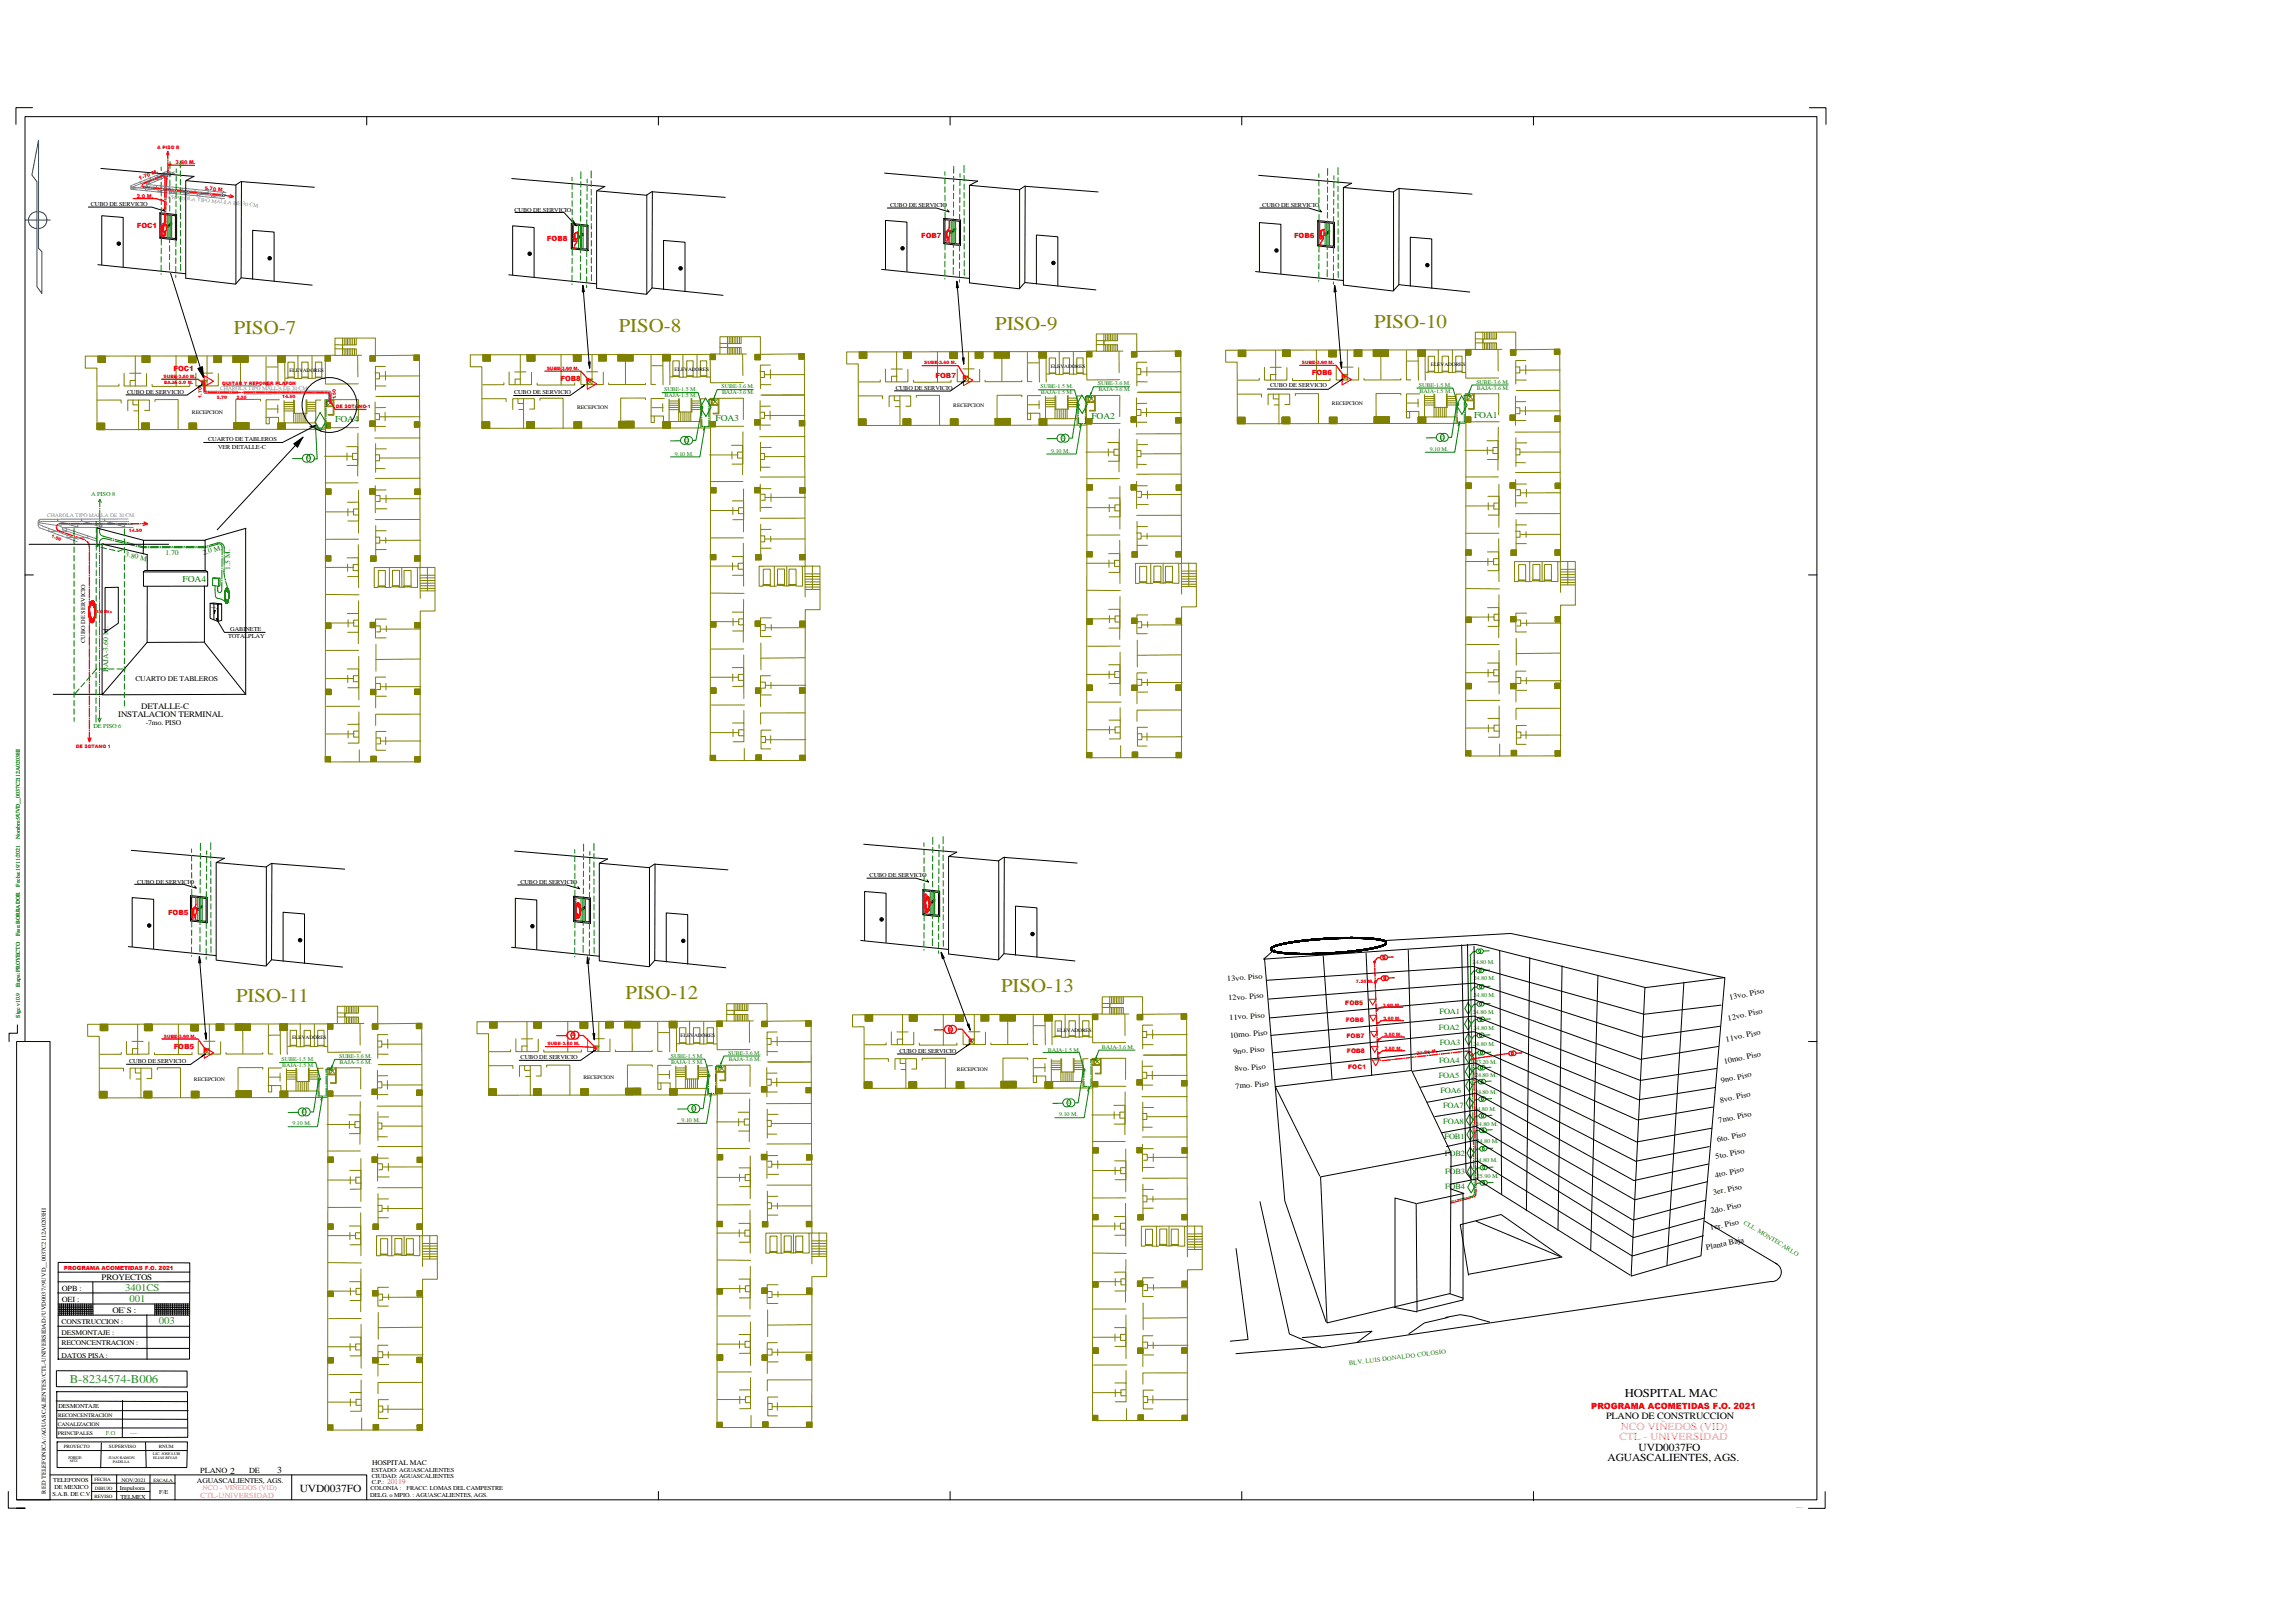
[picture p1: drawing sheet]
<svg xmlns="http://www.w3.org/2000/svg" width="1414mm" height="1000mm" viewBox="0 0 1414 1000" stroke-linecap="round" stroke-linejoin="round" font-family="sans-serif">
<defs><g id="words">
<g font-size="12.1" fill="#808000">
<text x="613" y="203">PISO-9</text>
<text x="847" y="202">PISO-10</text>
<text x="144" y="206">PISO-7</text>
<text x="381" y="205">PISO-8</text>
<text x="617" y="612">PISO-13</text>
<text x="145" y="617">PISO-11</text>
<text x="385" y="616">PISO-12</text>
</g>
<text font-size="7.4" fill="#309820" x="43" y="852">B-8234574-B006</text>
<text font-size="7.4" x="1001" y="861">HOSPITAL MAC</text>
<g font-size="6.7" fill="#f0f">
<text x="999" y="881">NCO VIÑEDOS (VID)</text>
<text x="998" y="888">CTL - UNIVERSIDAD</text>
</g>
<g font-size="6.7">
<text x="1010" y="894">UVD0037FO</text>
<text x="990" y="901">AGUASCALIENTES, AGS.</text>
<text x="185" y="919">UVD0037FO</text>
</g>
<g font-size="6.3" fill="#309820">
<text x="77" y="795">3401CS</text>
<text x="80" y="802">001</text>
<text x="98" y="816">003</text>
</g>
<text font-size="5.9" x="989" y="874">PLANO DE CONSTRUCCION</text>
<g font-size="5.7">
<text x="142" y="908">2</text>
<text x="171" y="908">3</text>
</g>
<g font-size="5.6" fill="#008000">
<text x="908" y="258">FOA1</text>
<text x="207" y="260">FOA4</text>
<text x="441" y="260">FOA3</text>
<text x="672" y="258">FOA2</text>
<text x="113" y="359">FOA4</text>
</g>
<g font-size="5.2">
<text x="87" y="437">DETALLE-C</text>
<text x="73" y="442">INSTALACION TERMINAL</text>
<text x="63" y="789">PROYECTOS</text>
<text x="69" y="809">OE`S :</text>
</g>
<text font-size="5.2" fill="#f00" x="980" y="868">PROGRAMA ACOMETIDAS F.O. 2021</text>
<g font-size="4.9">
<text x="756" y="605" transform="rotate(-4 756 605)">13vo. Piso</text>
<text x="757" y="617" transform="rotate(-4 757 617)">12vo. Piso</text>
<text x="1066" y="616" transform="rotate(-12 1066 616)">13vo. Piso</text>
<text x="758" y="629" transform="rotate(-4 758 629)">11vo. Piso</text>
<text x="1065" y="629" transform="rotate(-12 1065 629)">12vo. Piso</text>
<text x="758" y="640" transform="rotate(-4 758 640)">10mo. Piso</text>
<text x="1064" y="642" transform="rotate(-12 1064 642)">11vo. Piso</text>
<text x="760" y="649" transform="rotate(-4 760 649)">9no. Piso</text>
<text x="1062" y="656" transform="rotate(-12 1062 656)">10mo. Piso</text>
<text x="761" y="660" transform="rotate(-4 761 660)">8vo. Piso</text>
<text x="761" y="671" transform="rotate(-4 761 671)">7mo. Piso</text>
<text x="1061" y="667" transform="rotate(-12 1061 667)">9no. Piso</text>
<text x="1060" y="679" transform="rotate(-12 1060 679)">8vo. Piso</text>
<text x="1059" y="692" transform="rotate(-12 1059 692)">7mo. Piso</text>
<text x="1058" y="704" transform="rotate(-12 1058 704)">6to. Piso</text>
<text x="1057" y="714" transform="rotate(-12 1057 714)">5to. Piso</text>
<text x="1057" y="726" transform="rotate(-12 1057 726)">4to. Piso</text>
<text x="1056" y="736" transform="rotate(-12 1056 736)">3er. Piso</text>
<text x="1054" y="748" transform="rotate(-12 1054 748)">2do. Piso</text>
<text x="1054" y="758" transform="rotate(-12 1054 758)">1er. Piso</text>
<text x="1051" y="770" transform="rotate(-12 1051 770)">Planta Baja</text>
</g>
<g font-size="4.9" fill="#008000">
<text x="887" y="625">FOA1</text>
<text x="887" y="634">FOA2</text>
<text x="887" y="644">FOA3</text>
<text x="887" y="655">FOA4</text>
<text x="886" y="664">FOA5</text>
<text x="887" y="674">FOA6</text>
<text x="889" y="683">FOA7</text>
<text x="889" y="693">FOA8</text>
<text x="890" y="702">FOB1</text>
<text x="890" y="712">FOB2</text>
<text x="890" y="723">FOB3</text>
<text x="890" y="733">FOB4</text>
</g>
<g font-size="4.8">
<text x="38" y="795">OPB :</text>
<text x="38" y="802">OEI :</text>
<text x="123" y="908">PLANO</text>
<text x="154" y="908">DE</text>
</g>
<text font-size="4.8" fill="#f0f" x="124" y="923">CTL-UNIVERSIDAD</text>
<g font-size="4.4" fill="#f00">
<text x="84" y="140">FOC1</text>
<text x="337" y="148">FOB8</text>
<text x="567" y="147">FOB7</text>
<text x="797" y="147">FOB6</text>
<text x="107" y="228">FOC1</text>
<text x="576" y="233">FOB7</text>
<text x="808" y="231">FOB6</text>
<text x="345" y="235">FOB8</text>
<text x="104" y="564">FOB5</text>
<text x="107" y="646">FOB5</text>
</g>
<g font-size="4.4" fill="#008000">
<text x="77" y="343" transform="rotate(13 77 343)">3.80 M.</text>
<text x="102" y="342">1.70</text>
<text x="125" y="342" transform="rotate(-17 125 342)">2.0 M.</text>
<text x="142" y="351" transform="rotate(-90 142 351)">1.5 M.</text>
<text x="67" y="414" transform="rotate(-90 67 414)">BAJA-3.60 M.</text>
</g>
<g font-size="4.4">
<text x="83" y="419">CUARTO DE TABLEROS</text>
<text x="90" y="447">-7mo. PISO</text>
<text x="38" y="816">CONSTRUCCION :</text>
<text x="38" y="822">DESMONTAJE :</text>
<text x="38" y="829">RECONCENTRACION :</text>
<text x="38" y="837">DATOS PISA :</text>
<text x="229" y="903">HOSPITAL MAC</text>
<text x="121" y="914">AGUASCALIENTES, AGS.</text>
</g>
<text font-size="4.4" fill="#ff0080" x="238" y="915">20119</text>
<text font-size="4.4" fill="#f0f" x="125" y="918">NCO - VIÑEDOS (VID)</text>
<text font-size="4.1" fill="#309820" x="80" y="884">---</text>
<g font-size="3.9" fill="#f00">
<text x="829" y="619">FOB5</text>
<text x="829" y="629">FOB6</text>
<text x="830" y="640">FOB7</text>
<text x="830" y="649">FOB8</text>
<text x="831" y="658">FOC1</text>
</g>
<g font-size="3.9" fill="#308400">
<text x="1074" y="754" transform="rotate(31 1074 754)">CLL. MONTECARLO</text>
<text x="831" y="841" transform="rotate(-7 831 841)">BLV. LUIS DONALDO COLOSIO</text>
</g>
<g font-size="3.7">
<text x="56" y="127">CUBO DE SERVICIO</text>
<text x="317" y="131">CUBO DE SERVICIO</text>
<text x="548" y="128">CUBO DE SERVICIO</text>
<text x="778" y="128">CUBO DE SERVICIO</text>
<text x="783" y="239">CUBO DE SERVICIO</text>
<text x="78" y="243">CUBO DE SERVICIO</text>
<text x="317" y="243">CUBO DE SERVICIO</text>
<text x="552" y="240">CUBO DE SERVICIO</text>
<text x="128" y="272">CUARTO DE TABLEROS</text>
<text x="134" y="277">VER DETALLE-C</text>
<text x="142" y="389">GABINETE</text>
<text x="141" y="393">TOTALPLAY</text>
<text x="53" y="396" transform="rotate(-90 53 396)">CUBO DE SERVICIO</text>
<text x="85" y="544">CUBO DE SERVICIO</text>
<text x="321" y="545">CUBO DE SERVICIO</text>
<text x="536" y="541">CUBO DE SERVICIO</text>
<text x="321" y="653">CUBO DE SERVICIO</text>
<text x="554" y="649">CUBO DE SERVICIO</text>
<text x="80" y="655">CUBO DE SERVICIO</text>
<text x="36" y="868">DESMONTAJE</text>
<text x="229" y="907">ESTADO: AGUASCALIENTES</text>
<text x="229" y="911">CIUDAD: AGUASCALIENTES</text>
<text x="33" y="913">TELEFONOS</text>
<text x="33" y="918">DE MEXICO</text>
<text x="229" y="914">C.P.:</text>
<text x="28" y="920" transform="rotate(-90 28 920)">RED TELEFONICA//AGUASCALIENTES//CTL-UNIVERSIDAD//UVD0037//9UVD__0037C2112A0203HI</text>
<text x="32" y="922">S.A.B. DE C.V.</text>
<text x="74" y="918">Impulsora</text>
<text x="74" y="923">TELMEX</text>
<text x="98" y="921">F/E</text>
<text x="228" y="922">DELG. o MPIO. : AGUASCALIENTES, AGS.</text>
<text x="228" y="918">COLONIA :</text>
<text x="250" y="918">FRACC. LOMAS DEL CAMPESTRE</text>
</g>
<g font-size="3.7" fill="#008000">
<text x="56" y="306">A PISO 8</text>
<text x="58" y="449">DE PISO 6</text>
</g>
<text font-size="3.7" fill="#309820" x="65" y="884">F.O</text>
<g font-size="3.6" fill="#008000">
<text x="907" y="594">24.80 M.</text>
<text x="908" y="604">24.80 M.</text>
<text x="908" y="614">24.80 M.</text>
<text x="907" y="625">24.80 M.</text>
<text x="908" y="635">24.80 M.</text>
<text x="908" y="645">24.80 M.</text>
<text x="909" y="655">23.20 M.</text>
<text x="909" y="664">24.80 M.</text>
<text x="909" y="674">24.80 M.</text>
<text x="908" y="685">24.80 M.</text>
<text x="909" y="694">24.80 M.</text>
<text x="910" y="705">24.80 M.</text>
<text x="909" y="716">24.80 M.</text>
<text x="910" y="726">25.90 M.</text>
</g>
<g font-size="3.5" fill="#008000">
<text x="445" y="239">SUBE-3.6 M.</text>
<text x="641" y="239">SUBE-1.5 M.</text>
<text x="676" y="238">SUBE-3.6 M.</text>
<text x="874" y="238">SUBE-1.5 M.</text>
<text x="910" y="236">SUBE-3.6 M.</text>
<text x="409" y="241">SUBE-1.5 M.</text>
<text x="409" y="245">BAJA-1.5 M.</text>
<text x="445" y="243">BAJA-3.6 M.</text>
<text x="641" y="243">BAJA-1.5 M.</text>
<text x="677" y="241">BAJA-3.6 M.</text>
<text x="875" y="242">BAJA-1.5 M.</text>
<text x="910" y="240">BAJA-3.6 M.</text>
<text x="416" y="281">9.10 M.</text>
<text x="648" y="279">9.10 M.</text>
<text x="881" y="278">9.10 M.</text>
<text x="679" y="646">BAJA-3.6 M.</text>
<text x="174" y="654">SUBE-1.5 M.</text>
<text x="209" y="652">SUBE-3.6 M.</text>
<text x="413" y="652">SUBE-1.5 M.</text>
<text x="449" y="650">SUBE-3.6 M.</text>
<text x="449" y="654">BAJA-3.6 M.</text>
<text x="646" y="648">BAJA-1.5 M.</text>
<text x="174" y="658">BAJA-1.5 M.</text>
<text x="209" y="656">BAJA-3.6 M.</text>
<text x="414" y="655">BAJA-1.5 M.</text>
<text x="653" y="688">9.10 M.</text>
<text x="180" y="693">9.10 M.</text>
<text x="420" y="691">9.10 M.</text>
</g>
<text font-size="3.5" fill="#f00" x="39" y="783">PROGRAMA ACOMETIDAS F.O. 2021</text>
<g font-size="3.3" fill="#3c60ff">
<text x="104" y="122" transform="rotate(5 104 122)">CHAROLA TIPO MALLA DE 30 CM.</text>
<text x="136" y="241">CHAROLA TIPO MALLA DE 30 CM.</text>
<text x="29" y="319">CHAROLA TIPO MALLA DE 30 CM.</text>
</g>
<g font-size="3.3">
<text x="356" y="252">RECEPCION</text>
<text x="587" y="251">RECEPCION</text>
<text x="821" y="250">RECEPCION</text>
<text x="118" y="255">RECEPCION</text>
<text x="359" y="665">RECEPCION</text>
<text x="590" y="660">RECEPCION</text>
<text x="120" y="666">RECEPCION</text>
<text x="36" y="873">RECONCENTRACION</text>
<text x="36" y="879">CANALIZACION</text>
<text x="36" y="884">PRINCIPALES</text>
<text x="75" y="913">NOV/2021</text>
</g>
<g font-size="3.3" fill="#309820">
<text x="12" y="517" transform="rotate(-90 12 517)">Nombre:9UVD__0037C2112A0203HI</text>
<text x="12" y="546" transform="rotate(-90 12 546)">Fecha:19/11/2021</text>
<text x="12" y="577" transform="rotate(-90 12 577)">Fase:BORRADOR</text>
<text x="12" y="608" transform="rotate(-90 12 608)">Etapa:PROYECTO</text>
<text x="12" y="627" transform="rotate(-90 12 627)">Sigc v10.9</text>
</g>
<g font-size="3.2" fill="#f00">
<text x="108" y="101">3.60 M.</text>
<text x="86" y="111" transform="rotate(-20 86 111)">1.70 M.</text>
<text x="126" y="117" transform="rotate(6 126 117)">5.70 M.</text>
<text x="84" y="122">2.0 M.</text>
</g>
<g font-size="3.2">
<text x="647" y="227">ELEVADORES</text>
<text x="882" y="226">ELEVADORES</text>
<text x="178" y="229">ELEVADORES</text>
<text x="416" y="229">ELEVADORES</text>
<text x="180" y="640">ELEVADORES</text>
<text x="419" y="639">ELEVADORES</text>
<text x="651" y="636">ELEVADORES</text>
</g>
<g font-size="3">
<text x="39" y="892">PROYECTO</text>
<text x="67" y="892">SUPERVISO</text>
<text x="98" y="892">RNUM</text>
<text x="58" y="913">FECHA</text>
<text x="94" y="913">ESCALA</text>
<text x="58" y="923">REVISO</text>
<text x="59" y="918">DIBUJO</text>
</g>
<g font-size="2.9" fill="#f00">
<text x="97" y="92">A PISO 8</text>
<text x="137" y="237">QUITAR Y REPONER PLAFON</text>
<text x="207" y="252">DE SOTANO-1</text>
<text x="47" y="461">DE SOTANO 1</text>
</g>
<g font-size="2.8" fill="#f00">
<text x="337" y="228">SUBE-3.60 M.</text>
<text x="569" y="225">SUBE-3.60 M.</text>
<text x="802" y="224">SUBE-3.60 M.</text>
<text x="101" y="233">SUBE-3.60 M.</text>
<text x="101" y="237">BAJA-2.0 M.</text>
<text x="124" y="245" transform="rotate(-91 124 245)">1.70</text>
<text x="134" y="246">5.70</text>
<text x="146" y="246">2.50</text>
<text x="174" y="245">14.50</text>
<text x="207" y="246" transform="rotate(-90 207 246)">1.50</text>
<text x="79" y="328">14.50</text>
<text x="31" y="331" transform="rotate(22 31 331)">1.50</text>
<text x="835" y="606">7.20 M.</text>
<text x="852" y="620">3.60 M.</text>
<text x="852" y="628">3.60 M.</text>
<text x="101" y="639">SUBE-3.60 M.</text>
<text x="853" y="639">3.60 M.</text>
<text x="337" y="644">SUBE-3.60 M.</text>
<text x="853" y="647">3.60 M.</text>
<text x="873" y="650" transform="rotate(-6 873 650)">27.90 M.</text>
</g>
<g font-size="2.8" fill="#008000">
<text x="422" y="272">G</text>
<text x="654" y="271">G</text>
<text x="888" y="270">G</text>
<text x="189" y="283">G</text>
<text x="427" y="684">G</text>
<text x="658" y="680">G</text>
<text x="187" y="686">G</text>
</g>
<text font-size="2.6" x="42" y="899">JORGE</text>
<text font-size="2.5" fill="#f00" x="59" y="378">5.0 Mts</text>
<g font-size="2.4">
<text x="67" y="899">JUAN RAMON</text>
<text x="94" y="896">LIC. JOSE LUIS</text>
<text x="94" y="899">ELIAS RIVAS</text>
<text x="69" y="901">PADILLA</text>
</g>
<g font-size="2.2" fill="#f00">
<text x="585" y="635">G</text>
<text x="352" y="639">G</text>
</g>
<text font-size="2.2" x="43" y="901">MTZ</text>
<text font-size="1.1" x="129" y="374" transform="rotate(11 129 374)">Totalplay</text>
<text font-size=".9" fill="#587088" x="1107" y="929">SIGC v10</text>
</g></defs>
<g fill="none" stroke="#000" stroke-width=".62">
<path d="M20 66h-10v11M226 72v5M406 72v5M585 72v5M765 72v5M945 72v5M1115 66h10v11M15 354h6M1114 354h5M11 632v5h-5v5M15 642h16v282h1088v-852h-1104v570h-5v282h21h-21M1114 642h5"/>
<path d="M5 919v10h10h-5M31 909h195v15M56 909v15M56 914h52M56 919h36M72 909v15M92 909v15M108 909v15M180 909v15M406 919v5M585 919v5M765 919v5"/>
<path d="M945 919v5M1124 919v10h-10M945 924h.1"/>
</g>
<g fill="none" stroke="#808000" stroke-width=".62">
<path d="M83 219v19M108 219l1 19M128 219v19M148 219v19M148 219h5v4h-5zM164 220v18h3M171 219h5v4h-5zM184 219v14M192 219v14M200 219h-147v8h7v38h140M200 219h6v-11h25v11h27l1 131h9v27h-9v92l-56 1M219 209v4h-8v2h8v4"/>
<path d="M220 219v13M223 219h-17M228 219h3v3h-3zM255 219h3v3h-3zM60 223v-4h5v4h-4M73 237v1h-13M76 230v8h14v-8M80 230h7M84 234h-4v4M88 223v-4h4v4h-4M116 223v-3l5-1v4h-4M117 237v1h-23v-1"/>
<path d="M121 230v8h13v-8M124 230h7M128 234h-4v4M132 223v-4h4v4h-4M138 237v1h22v-1M143 223h5v-4h-4v4M164 226h7M171 223v15M175 223l1 15M176 233h2M181 233h5M194 233h-4"/>
<path d="M198 233h2M200 222l1 15h20M231 230h3v3h-2M231 238h7M237 226h-6v14M237 229v5M259 232h-25M60 247h15v1M82 247v2h3M82 253h3M85 247v18M89 253h3v-6h-13v6"/>
<path d="M95 247v-1h15v19M160 247v-1h-15v15M164 257h8v4M164 252h7M171 250v4M172 246h-8v15h2v-4M175 247v14M181 246v9h8M181 247v8M189 246v9M198 247h-3v18M221 259v-13h-21v16"/>
<path d="M228 259h3v4h-3zM231 255h3v4h-2M231 248v18M237 254v5M237 251h-6M258 244h-26M259 257h-25M60 265v-4h4v4h-4M87 265v-4h5v4h-4M116 265v-4h5v4h-4M144 264v-4h5v4h-4M149 264v-4h4v4h-4"/>
<path d="M171 265v-4h5v4h-4M176 261h18M201 264l-1 205M214 275h6v12h-6M214 279v5M220 279h-3v4h3M221 267l-1 26M221 264h-17M231 273v18M232 263h6M232 277h6M255 260h4v3h-4z"/>
<path d="M259 270h-28M217 281h-17M221 298h-21M231 280h3v4h-2M231 299v17M231 289h6M259 282h-25M259 295h-28M214 309h7v12h-7M214 313v5M218 315h-17M221 314h-3v3h3"/>
<path d="M221 302v27M228 301h3v4h-3zM231 305h3v4h-2M231 302h7M232 314h6M238 305v5M256 301h3v4h-3zM259 307h-25M221 336v26M221 332h-20M231 331h3v4h-2M231 324v19"/>
<path d="M231 327h7M238 331v4M238 339h-7M259 320h-28M259 333h-25M214 344h7v11h-7M214 348v4M218 350h-18M221 348h-3v4h3M240 350v12M248 350v12M257 350h2v19"/>
<path d="M263 350v14M201 366l20 1M214 378h7v12h-7M221 370v27M237 362h4M246 362h3M253 362h4v-12h-26v12h2M214 382v4M218 384h-17M221 382h-3v4h3M232 386h2v3h-2M232 397v17"/>
<path d="M238 382h-7v11h7M238 386v3M259 388h-24M214 412h7v12h-7M214 416v5M218 418h-18M221 416h-3v4h3M221 404v27M221 401h-20M238 417h-7v19M259 406h-27M221 439v8"/>
<path d="M222 435h-21M232 421h2v4h-2M232 429h6M238 421v4M259 423h-24M214 446h7v12h-7M214 450v5M218 452h-17M221 451h-3v3h3M232 455h2v3h-2M238 454v5M238 451h-6v11h6"/>
<path d="M259 440h-28v7M259 457h-24M221 462v7"/>
</g>
<path d="M60 219h5v4h-5z" fill-rule="evenodd" fill="#808000"/>
<path d="M60 219h5v4h-5zM60 265v-4h5v4h-5" fill="none" stroke="#808000" stroke-width=".62"/>
<path d="M60 261h4v4h-4z" fill-rule="evenodd" fill="#808000"/>
<path d="M88 223v-4h4v4h-4M60 261h4v4h-4z" fill="none" stroke="#808000" stroke-width=".62"/>
<path d="M88 219h4v4h-4z" fill-rule="evenodd" fill="#808000"/>
<path d="M88 219h4v4h-4zM87 265v-4h5v4h-4" fill="none" stroke="#808000" stroke-width=".62"/>
<path d="M87 261h5v4h-5z" fill-rule="evenodd" fill="#808000"/>
<path d="M87 261h5v4h-5zM117 265v-4h4v4h-4" fill="none" stroke="#808000" stroke-width=".62"/>
<path d="M116 261h5v4h-4z" fill-rule="evenodd" fill="#808000"/>
<path d="M116 224v-4h5v4h-4M116 261h5v4h-4z" fill="none" stroke="#808000" stroke-width=".62"/>
<path d="M116 220h5v3h-5z" fill-rule="evenodd" fill="#808000"/>
<path d="M116 220h5v3h-5zM132 223v-4h5v4h-5" fill="none" stroke="#808000" stroke-width=".62"/>
<path d="M132 219h4v4h-4z" fill-rule="evenodd" fill="#808000"/>
<path d="M132 219h4v4h-4zM144 223v-4h4v4h-4" fill="none" stroke="#808000" stroke-width=".62"/>
<path d="M144 219h4v4h-4z" fill-rule="evenodd" fill="#808000"/>
<path d="M144 219h4v4h-4zM148 223v-4h5v4h-4" fill="none" stroke="#808000" stroke-width=".62"/>
<path d="M148 219h5v4h-5z" fill-rule="evenodd" fill="#808000"/>
<path d="M148 219h5v4h-5zM144 264v-3h5v3h-4" fill="none" stroke="#808000" stroke-width=".62"/>
<path d="M144 260h5v4h-5z" fill-rule="evenodd" fill="#808000"/>
<path d="M144 260h5v4h-5zM149 264v-4h4v4h-4" fill="none" stroke="#808000" stroke-width=".62"/>
<path d="M149 260h4v4h-4z" fill-rule="evenodd" fill="#808000"/>
<path d="M171 223v-4h5v4h-4M149 260h4v4h-4z" fill="none" stroke="#808000" stroke-width=".62"/>
<path d="M171 219h5v4h-5z" fill-rule="evenodd" fill="#808000"/>
<path d="M171 219h5v4h-5zM171 265v-4h5v4h-4" fill="none" stroke="#808000" stroke-width=".62"/>
<path d="M171 261h5v4h-5z" fill-rule="evenodd" fill="#808000"/>
<path d="M171 261h5v4h-5z" fill="none" stroke="#808000" stroke-width=".62"/>
<path d="M200 466h4v3h-4z" fill="#808000"/>
<path d="M201 428h3v-3h-3v3M200 466h4v3h-4z" fill="none" stroke="#808000" stroke-width=".62"/>
<path d="M201 425h3v3h-3z" fill="#808000"/>
<path d="M201 425h3v3h-3zM201 428h3v-3h-3v3" fill="none" stroke="#808000" stroke-width=".62"/>
<path d="M201 425h3v3h-3z" fill="#808000"/>
<path d="M201 384h3v3h-3zM201 425h3v3h-3z" fill="none" stroke="#808000" stroke-width=".62"/>
<path d="M201 384h3v3h-3z" fill="#808000"/>
<path d="M201 384h3v3h-3zM229 466h3v3h-3z" fill="none" stroke="#808000" stroke-width=".62"/>
<path d="M229 466h3v3h-3z" fill="#808000"/>
<path d="M228 428v-3h4v3h-4M229 466h3v3h-3z" fill="none" stroke="#808000" stroke-width=".62"/>
<path d="M228 425h4v3h-4z" fill="#808000"/>
<path d="M228 384h3v3h-3zM228 425h4v3h-4z" fill="none" stroke="#808000" stroke-width=".62"/>
<path d="M228 384h3v3h-3z" fill="#808000"/>
<path d="M228 384h3v3h-3zM256 466h3v3h-3z" fill="none" stroke="#808000" stroke-width=".62"/>
<path d="M255 466h4v3h-3z" fill="#808000"/>
<path d="M255 428h4v-3h-4v3M255 466h4v3h-3z" fill="none" stroke="#808000" stroke-width=".62"/>
<path d="M255 425h4v3h-4z" fill="#808000"/>
<path d="M256 384h3v3h-3zM255 425h4v3h-4z" fill="none" stroke="#808000" stroke-width=".62"/>
<path d="M256 384h3v3h-3z" fill="#808000"/>
<path d="M256 342h3v4h-3zM256 384h3v3h-3z" fill="none" stroke="#808000" stroke-width=".62"/>
<path d="M255 343h4v3h-3z" fill="#808000"/>
<path d="M256 301h3v4h-3zM255 343h4v3h-3z" fill="none" stroke="#808000" stroke-width=".62"/>
<path d="M256 301h3v4h-3z" fill="#808000"/>
<path d="M256 301h3v4h-3zM228 346v-3h4v3h-3" fill="none" stroke="#808000" stroke-width=".62"/>
<path d="M228 343h4v3h-4z" fill="#808000"/>
<path d="M228 301h3v3h-3zM228 343h4v3h-4z" fill="none" stroke="#808000" stroke-width=".62"/>
<path d="M228 301h3v3h-3z" fill="#808000"/>
<path d="M228 301h3v3h-3zM200 346v-4h4v4h-3" fill="none" stroke="#808000" stroke-width=".62"/>
<path d="M200 343h4v3h-4z" fill="#808000"/>
<path d="M201 301h3v4h-3zM200 343h4v3h-4z" fill="none" stroke="#808000" stroke-width=".62"/>
<path d="M201 301h3v4h-3z" fill="#808000"/>
<path d="M200 261h4v3h-4zM201 301h3v4h-3z" fill="none" stroke="#808000" stroke-width=".62"/>
<path d="M200 261h4v3h-4z" fill="#808000"/>
<path d="M200 219h4v3h-4zM200 261h4v3h-4z" fill="none" stroke="#808000" stroke-width=".62"/>
<path d="M200 219h4v3h-4z" fill="#808000"/>
<path d="M200 219h4v3h-4zM228 219h3v3h-3z" fill="none" stroke="#808000" stroke-width=".62"/>
<path d="M228 219h3v3h-3z" fill="#808000"/>
<path d="M228 219h3v3h-3zM228 259h3v4h-3z" fill="none" stroke="#808000" stroke-width=".62"/>
<path d="M228 260h3v3h-3z" fill="#808000"/>
<path d="M228 260h3v3h-3zM255 260h4v3h-4z" fill="none" stroke="#808000" stroke-width=".62"/>
<path d="M255 260h4v3h-4z" fill="#808000"/>
<path d="M255 219h3v3h-3zM255 260h4v3h-4z" fill="none" stroke="#808000" stroke-width=".62"/>
<path d="M255 219h3v3h-3z" fill="#808000"/>
<g fill="none" stroke="#808000" stroke-width=".62">
<path d="M206 215h5M206 212l5 1M211 208v11M212 215v4M212 209v4M213 215v4M213 208v4M214 215v4M214 209v4M215 215v4M215 209v4M216 215v4"/>
<path d="M216 208v4M217 215v4M217 209v4M218 215v4M218 209v4M255 219h3v3h-3zM321 219v18M346 219v18M365 219v18M385 218v19M385 218h5v4h-5zM401 219v18h3"/>
<path d="M421 218v14M429 219v13M438 218h3v4h-3zM438 218l-148 1v7h7v38h140M438 218h6v-10l24-1v11h28v131h9v27h-9v93h-56M457 208v4h-9v2h9v4M458 218v13M460 218h-16M465 218h3v4h-3zM492 218h4v3h-4zM125 238v-3h3l-3 3M125 235l3 3"/>
<path d="M177 232h4M177 233v-10h4v10M177 233h4M186 232h4M186 233v-10h4v10M186 233h4M194 232h4M194 233v-10h4v10M194 233h4M298 223v-4h4v4h-4M310 236v1h-13M314 229v8h13v-8"/>
<path d="M321 234h-4v3M324 229h-7M325 223v-4h4v4h-4M353 223v-4h5v4h-4M354 236v1h-23v-1M358 229v8h14v-8M361 229h7M365 234h-3v3M369 222v-4h5v4l-5 1M375 236v1h23v-1M381 222h4v-4h-4v4M402 225h6"/>
<path d="M408 222h5v-4h-5v4M408 222l1 15M413 222v15M413 232h2M423 232h-4M431 232h-4M438 222v14h20M438 232h-3M468 229h3v4h-2M468 237h7M475 225h-7l1 15M475 228v5"/>
<path d="M496 231h-25M175 252h6M175 253h6M175 249h6M175 248h6M181 251h-6M181 255v6M182 255v6M184 255v6M185 255v6M186 255v6M187 255v6"/>
<path d="M188 255v6M189 253h5M189 252h5M189 248h5M194 251h-5M194 249h-5M200 251h5M201 246v4M202 246v4M202 247l3 3h-5M205 247l-3 3M205 246v9h-3"/>
<path d="M206 246v10h-4M297 246h15v1M319 246v3h3M320 252h3M323 246v18M326 252h3v-6h-13v6M333 247v-2h14v19M398 246v-1h-16v15M401 256h8v4M402 251h7M408 249v5M409 246h-8v14h2v-4"/>
<path d="M412 246v14M418 246v8M418 254h8M419 246v8M426 245v9M431 260h-18M435 246h-3v18M438 260h3v3h-3zM458 259v-14h-21v16M465 259h3v3h-3zM468 254h3v4h-2M468 247v18"/>
<path d="M474 253v5M475 250h-6M493 259h3v3h-3zM496 243h-27M496 256h-25M297 264v-4h5v4h-5M325 264v-4h4v4h-4M325 264h4v-4h-4v4M354 264v-4h4v4h-4M381 264v-4h5v4h-4M386 264v-4h5v4h-5M408 264v-4h5v4h-4"/>
<path d="M438 263v205M451 274h7v12h-7M451 278v5M457 279h-3v3h4M458 266l-1 27M458 263h-17M468 279h3v4h-2M469 273v17M469 262h6M475 276h-6M496 269h-28M437 280h18"/>
<path d="M458 297h-20M468 298v17M469 288h5M496 294h-28M496 281h-25M438 315h17M438 304v-4h3v4h-3M451 309h7v11h-6M451 313l1 4M458 313h-3v4h3M458 301v27M465 301l3-1v4h-3z"/>
<path d="M469 305h2v3h-2M469 301h6M475 304v5M476 313h-7M493 301h3v3h-3zM496 319h-28M496 306l-24 1M458 335v26M458 331h-20M468 330h3v4h-2M469 323v19M469 338h6"/>
<path d="M475 330v4M475 326h-6M496 332h-25M259 356h9M268 358h-9M268 359h-9M268 354h-9M438 349h17M438 345h3v-3h-3v3M451 343h7v11h-7M451 347v4M458 347h-3v4h3"/>
<path d="M466 342h3v3h-3zM477 349v12M485 349v12M493 345v-3h3v3h-3M494 349h2v19M501 349v14M233 361h4v1h-4zM233 361v-9h4v9M242 361h4v1h-4M242 361v-10h4v10M249 361h4v1h-4zM249 361v-9h4v9"/>
<path d="M259 363h9M259 361h9M259 364h9M438 365l20 1M451 377h7v12h-7M458 369v27M474 361h4M483 361h3M491 361h3v-12h-26v12h2M438 383h3v3h-3zM438 383h17M452 381v5"/>
<path d="M458 381h-3v4h3M458 400h-20M465 383h3v3h-3zM469 385h2v4h-2M469 396v17M475 381h-6v11h6M475 385v3M493 383h3v3h-3zM496 387h-24M438 417h17M451 411h7v12h-7M451 415v5"/>
<path d="M458 416h-3v3h3M458 404v26M475 416h-6v19M496 405l-27 1M438 424h3v3h-3zM458 438v8M459 434h-21M465 427h4v-3h-4v3M469 420h3v4h-3M469 428h6M475 420v4M493 424h3v3h-3z"/>
<path d="M496 439h-27v7M496 422h-24M438 451h17M451 446h7v11h-6M452 449v5M458 450h-3v3h3M469 454h3v4h-3M475 453v5M475 450h-6v12l6-1M496 456h-24M438 465h3v4h-3zM459 461v8"/>
<path d="M466 465h3v3h-3zM493 469v-4h3v4h-3"/>
</g>
<path d="M297 219h5v4h-4z" fill-rule="evenodd" fill="#808000"/>
<path d="M297 219h5v4h-4zM297 264v-4h5v4h-4" fill="none" stroke="#808000" stroke-width=".62"/>
<path d="M297 260h5v4h-5z" fill-rule="evenodd" fill="#808000"/>
<path d="M325 223v-4h5v4h-5M297 260h5v4h-5z" fill="none" stroke="#808000" stroke-width=".62"/>
<path d="M325 219h4v3l-4 1z" fill-rule="evenodd" fill="#808000"/>
<path d="M325 219h4v3l-4 1zM325 264v-4h4v4h-4" fill="none" stroke="#808000" stroke-width=".62"/>
<path d="M324 260h5v4h-4z" fill-rule="evenodd" fill="#808000"/>
<path d="M324 260h5v4h-4zM354 264v-4h4v4h-4" fill="none" stroke="#808000" stroke-width=".62"/>
<path d="M354 260h4v4h-4z" fill-rule="evenodd" fill="#808000"/>
<path d="M353 223v-4h5v4h-4M354 260h4v4h-4z" fill="none" stroke="#808000" stroke-width=".62"/>
<path d="M353 219h5v4h-5z" fill-rule="evenodd" fill="#808000"/>
<path d="M353 219h5v4h-5zM369 222v-4h5v4h-5" fill="none" stroke="#808000" stroke-width=".62"/>
<path d="M369 218h5v4h-5z" fill-rule="evenodd" fill="#808000"/>
<path d="M369 218h5v4h-5zM381 222v-4h4v4h-4" fill="none" stroke="#808000" stroke-width=".62"/>
<path d="M381 218h4v4h-4z" fill-rule="evenodd" fill="#808000"/>
<path d="M381 218h4v4h-4zM385 222v-4h5v4h-4" fill="none" stroke="#808000" stroke-width=".62"/>
<path d="M385 218h5v4h-5z" fill-rule="evenodd" fill="#808000"/>
<path d="M385 218h5v4h-5zM381 264v-4h5v4h-4" fill="none" stroke="#808000" stroke-width=".62"/>
<path d="M381 260h5v4h-5z" fill-rule="evenodd" fill="#808000"/>
<path d="M381 260h5v4h-5zM386 264v-4h5v4h-5" fill="none" stroke="#808000" stroke-width=".62"/>
<path d="M386 260h4v4h-4z" fill-rule="evenodd" fill="#808000"/>
<path d="M408 222v-4h5v4h-4M386 260h4v4h-4z" fill="none" stroke="#808000" stroke-width=".62"/>
<path d="M408 218h5v4h-5z" fill-rule="evenodd" fill="#808000"/>
<path d="M408 218h5v4h-5zM409 264h4v-4h-5v4" fill="none" stroke="#808000" stroke-width=".62"/>
<path d="M408 260h5v4h-5z" fill-rule="evenodd" fill="#808000"/>
<path d="M408 260h5v4h-5z" fill="none" stroke="#808000" stroke-width=".62"/>
<path d="M438 465h3v4h-3z" fill="#808000"/>
<path d="M438 424h3v3h-3zM438 465h3v4h-3z" fill="none" stroke="#808000" stroke-width=".62"/>
<path d="M438 424h3v3h-3z" fill="#808000"/>
<path d="M438 424h3v3h-3z" fill="none" stroke="#808000" stroke-width=".62"/>
<path d="M438 424h3v3h-3z" fill="#808000"/>
<path d="M438 383h3v3h-3zM438 424h3v3h-3z" fill="none" stroke="#808000" stroke-width=".62"/>
<path d="M438 383h3v3h-3z" fill="#808000"/>
<path d="M438 383h3v3h-3zM466 465h3v3h-3z" fill="none" stroke="#808000" stroke-width=".62"/>
<path d="M466 465h3v3h-3z" fill="#808000"/>
<path d="M465 424h4v3h-4zM466 465h3v3h-3z" fill="none" stroke="#808000" stroke-width=".62"/>
<path d="M465 424h4v3h-4z" fill="#808000"/>
<path d="M465 383h4v3h-4zM465 424h4v3h-4z" fill="none" stroke="#808000" stroke-width=".62"/>
<path d="M465 383h4v3h-4z" fill="#808000"/>
<path d="M465 383h4v3h-4zM493 465h3v4h-3z" fill="none" stroke="#808000" stroke-width=".62"/>
<path d="M493 465h3v4h-3z" fill="#808000"/>
<path d="M493 424h3v3h-3zM493 465h3v4h-3z" fill="none" stroke="#808000" stroke-width=".62"/>
<path d="M493 424h3v3h-3z" fill="#808000"/>
<path d="M493 383h3v3h-3zM493 424h3v3h-3z" fill="none" stroke="#808000" stroke-width=".62"/>
<path d="M493 383h3v3h-3z" fill="#808000"/>
<path d="M493 342h3v3h-3zM493 383h3v3h-3z" fill="none" stroke="#808000" stroke-width=".62"/>
<path d="M493 342h3v3h-3z" fill="#808000"/>
<path d="M493 301h3v3h-3zM493 342h3v3h-3z" fill="none" stroke="#808000" stroke-width=".62"/>
<path d="M493 301h3v3h-3z" fill="#808000"/>
<path d="M493 301h3v3h-3zM466 342h3v3h-3z" fill="none" stroke="#808000" stroke-width=".62"/>
<path d="M466 342h3v3h-3z" fill="#808000"/>
<path d="M465 300h3v4h-3zM466 342h3v3h-3z" fill="none" stroke="#808000" stroke-width=".62"/>
<path d="M465 300h3v4h-3z" fill="#808000"/>
<path d="M465 300h3v4h-3zM438 345v-3h3v3h-3" fill="none" stroke="#808000" stroke-width=".62"/>
<path d="M438 342h3v3h-3z" fill="#808000"/>
<path d="M438 301h3v3h-3zM438 342h3v3h-3z" fill="none" stroke="#808000" stroke-width=".62"/>
<path d="M438 301h3v3h-3z" fill="#808000"/>
<path d="M438 260h3v3h-3zM438 301h3v3h-3z" fill="none" stroke="#808000" stroke-width=".62"/>
<path d="M437 260h4v3h-3z" fill="#808000"/>
<path d="M438 218h3v4h-3zM437 260h4v3h-3z" fill="none" stroke="#808000" stroke-width=".62"/>
<path d="M438 218h3v4h-3z" fill="#808000"/>
<path d="M438 218h3v4h-3zM465 218h3v4h-3z" fill="none" stroke="#808000" stroke-width=".62"/>
<path d="M465 218h3v4h-3z" fill="#808000"/>
<path d="M465 218h3v4h-3zM465 259h3v3h-3z" fill="none" stroke="#808000" stroke-width=".62"/>
<path d="M465 259h3v3h-3z" fill="#808000"/>
<path d="M465 259h3v3h-3zM493 259h3v3h-3z" fill="none" stroke="#808000" stroke-width=".62"/>
<path d="M492 259h4v3h-3z" fill="#808000"/>
<path d="M492 221h4v-3h-4v3M492 259h4v3h-3z" fill="none" stroke="#808000" stroke-width=".62"/>
<path d="M492 218h4v3h-4z" fill="#808000"/>
<g fill="none" stroke="#808000" stroke-width=".62">
<path d="M444 214h4M444 212h4M448 208v10M449 214v4M449 208v4M450 214v4M450 208v4M451 214v4M451 208v4M452 214v4M452 208v4M453 214v4"/>
<path d="M453 208v4M454 214v4M454 208v4M456 208v4M456 214v4M492 218h4v3h-4zM552 217v18M557 217v4v-4h4v4h-4h4v-4zM578 217v19M597 217v18M617 217v18M617 217h5v4h-5z"/>
<path d="M633 217v18h3M653 217v14M661 217v14M669 217h4v3h-4zM669 217h-147v7h7v38h140M669 220l1 14h20M670 216h5v-10h25v11l27-1 1 131h9v27h-9v93h-56M689 206v4h-9v2h9v4M689 216l1 14M692 216h-17M697 217h3v3h-3zM724 216h3v3h-3z"/>
<path d="M362 237v-3h3l-3 3M362 234l3 3M414 232h5M415 232v-10h3v10M415 232h4M423 232h4M423 232v-10h4v10M427 232h-4M431 232h4M432 232v-10h3v10M432 232h3M529 221v-4h5v4h-4"/>
<path d="M542 234v1h-13M546 227v8h13v-7M549 227h7M553 232h-4v3M585 221v-4h5v4h-4M586 234v2h-23v-2M590 227v8h14v-7M593 227h7M597 232h-4v3M601 221v-4h4v4h-4M607 234v1h23v-1M612 221h5v-4h-4v4"/>
<path d="M640 221h5v-4h-5v4M640 224h-7M640 220v15M644 221l1 14M645 230h2M655 231h-5M663 231h-4M667 231h3M700 227h3v4h-2M700 235h7M707 223h-7v15M707 226v6"/>
<path d="M728 229h-25M412 251h6M412 252h6M412 250h6M412 248h6M412 247h6M418 254v6M419 254v6M421 254v6M422 254v6M423 254v6M424 254v6"/>
<path d="M426 254v6M426 252h6M426 251h6M426 247h6M432 250h-6M432 248h-6M438 246v3M439 245v4M439 249l3-3v9h-3M439 246l3 3h-5M442 250h-5M443 245v10h-4"/>
<path d="M529 244h15v2M551 244v3h3M552 251h2M554 244v18M558 250h3v-6h-13v7M565 245v-1h14v18M630 245v-1h-16v14M633 255h8v3M634 249h6M640 247v5M641 244h-8v15h2v-4M644 244v14"/>
<path d="M650 244v8h8M650 244v8M658 244v8M663 258h-18M667 244h-3v18M690 257v-13h-21v15M700 252h3v4h-2M700 245v18M706 252v5M707 249h-7M724 257h4v4h-4zM727 242h-26"/>
<path d="M728 254h-25M529 262v-4h5v4h-5M556 262v-4h5v4h-4M557 262v-4h4v4h-4M586 262v-4h4v4h-4M613 262v-4h5v4h-4M618 262v-4h4v4h-4M640 262v-4h5v4h-4M669 261v-3h4v3h-3M670 261v206M683 273h6l1 11h-7M683 277v4"/>
<path d="M687 279h-18M689 277h-3v4h3M690 264l-1 27M690 261h-17M697 260h3v-3h-3v3M700 278h3v3h-2M700 271v18M701 260h6M701 274h6M728 267h-28M728 280h-25M670 299h3v3h-3z"/>
<path d="M690 295h-21M690 300v26M700 297v16M700 286h6M700 299h7M725 299h3v3h-3zM728 292h-28M683 307h7v11h-7M683 311v4M687 313h-17M690 311h-3v4h3M697 302v-3h3v3h-3"/>
<path d="M700 303h3v3h-2M701 311h6M707 303v4M728 318h-28M728 305h-25M690 333v26M690 330h-20M700 328h3v4h-2M701 321v19M701 324h6M707 329v3M707 336h-6"/>
<path d="M725 340h3v3h-3zM728 330h-25M470 360v-9h5v9M479 360v-9h4v9M486 360v-9h4v9M496 355h9M496 357h9M496 359h9M496 354h9M670 343v-3h3v3h-3M683 341h7v12h-7M683 345v5"/>
<path d="M687 347h-18M690 345h-3v4h3M697 340h4v3h-4zM706 359h4M709 347v12M715 359h3M717 348v11M722 359h4v-12h-26v12h2M726 347h2v19M732 347v14M470 360h5v1h-5zM479 361v-1h4v1h-4"/>
<path d="M486 360h4v1h-4zM505 362h-9M505 360h-9M505 363h-9M670 364h20M683 375h7v12h-7M684 379v5M690 380h-3v3h3M690 368v26M707 379h-7v12l7-1M670 385v-4h3v4h-3M687 381h-17"/>
<path d="M690 398h-20M697 381h3v3h-3zM701 383h2v4h-2M701 394v17M707 383v4M725 381h3v3h-3zM728 385h-24M683 410h7v11h-7M683 414v4M687 416h-17M690 414h-3v4l3-1M690 402v27"/>
<path d="M701 419h2v3h-2M707 415h-7v19M707 419v4M728 404h-27M670 422h3v3h-3zM690 436v8M691 433h-21M697 425h4v-3h-4v4M707 426l-6 1M725 425h3v-3h-3v3M728 438h-28v7M728 421h-24"/>
<path d="M683 444h7v11h-6M684 448v4M687 450h-17M690 448h-3v4h3M690 460v7M701 452h2v4h-2M707 452v4M707 448h-6v12h6M728 454h-24M670 467h3v-3h-3v3M698 467h3v-3h-3v3M725 464h3v3h-3z"/>
</g>
<path d="M529 217h5v4h-5z" fill-rule="evenodd" fill="#808000"/>
<path d="M529 217h5v4h-5zM529 262v-4h5v4h-5" fill="none" stroke="#808000" stroke-width=".62"/>
<path d="M529 258h4v4h-4z" fill-rule="evenodd" fill="#808000"/>
<path d="M557 221v-4h4v4h-4M529 258h4v4h-4z" fill="none" stroke="#808000" stroke-width=".62"/>
<path d="M557 217h4v4h-4z" fill-rule="evenodd" fill="#808000"/>
<path d="M557 217h4v4h-4zM556 262v-4h5v4h-4" fill="none" stroke="#808000" stroke-width=".62"/>
<path d="M556 258h5v4h-5z" fill-rule="evenodd" fill="#808000"/>
<path d="M556 258h5v4h-5zM586 262v-4h4v4h-4" fill="none" stroke="#808000" stroke-width=".62"/>
<path d="M586 258h4v4h-4z" fill-rule="evenodd" fill="#808000"/>
<path d="M585 221v-4h5v4h-4M586 258h4v4h-4z" fill="none" stroke="#808000" stroke-width=".62"/>
<path d="M585 217h5v4h-5z" fill-rule="evenodd" fill="#808000"/>
<path d="M585 217h5v4h-5zM601 221v-4h5v4h-5" fill="none" stroke="#808000" stroke-width=".62"/>
<path d="M601 217h4v4h-4z" fill-rule="evenodd" fill="#808000"/>
<path d="M601 217h4v4h-4zM613 221v-4h4v4h-4" fill="none" stroke="#808000" stroke-width=".62"/>
<path d="M613 217h4v4h-4z" fill-rule="evenodd" fill="#808000"/>
<path d="M613 217h4v4h-4zM617 221v-4h5v4h-4" fill="none" stroke="#808000" stroke-width=".62"/>
<path d="M617 217h5v4h-5z" fill-rule="evenodd" fill="#808000"/>
<path d="M617 217h5v4h-5zM613 262v-4h5v4h-4" fill="none" stroke="#808000" stroke-width=".62"/>
<path d="M613 258h5v4h-5z" fill-rule="evenodd" fill="#808000"/>
<path d="M613 258h5v4h-5zM618 262v-4h4v4h-4" fill="none" stroke="#808000" stroke-width=".62"/>
<path d="M618 258h4v4h-4z" fill-rule="evenodd" fill="#808000"/>
<path d="M640 221v-4h5v4h-4M618 258h4v4h-4z" fill="none" stroke="#808000" stroke-width=".62"/>
<path d="M640 217h5v4h-5z" fill-rule="evenodd" fill="#808000"/>
<path d="M640 217h5v4h-5zM640 262v-4h5v4h-4" fill="none" stroke="#808000" stroke-width=".62"/>
<path d="M640 258h5v4h-5z" fill-rule="evenodd" fill="#808000"/>
<path d="M640 258h5v4h-5z" fill="none" stroke="#808000" stroke-width=".62"/>
<path d="M669 464h4v3h-3z" fill="#808000"/>
<path d="M670 422h3v3h-3zM669 464h4v3h-3z" fill="none" stroke="#808000" stroke-width=".62"/>
<path d="M670 422h3v3h-3z" fill="#808000"/>
<path d="M670 422h3v3h-3z" fill="none" stroke="#808000" stroke-width=".62"/>
<path d="M670 422h3v3h-3z" fill="#808000"/>
<path d="M670 381h3v4h-3zM670 422h3v3h-3z" fill="none" stroke="#808000" stroke-width=".62"/>
<path d="M670 381h3v4h-3z" fill="#808000"/>
<path d="M670 381h3v4h-3zM698 463h3v4h-3z" fill="none" stroke="#808000" stroke-width=".62"/>
<path d="M698 464l3-1v4h-3z" fill="#808000"/>
<path d="M697 422h4v3h-4zM698 464l3-1v4h-3z" fill="none" stroke="#808000" stroke-width=".62"/>
<path d="M697 422h4v3h-4z" fill="#808000"/>
<path d="M697 381h3v3h-3zM697 422h4v3h-4z" fill="none" stroke="#808000" stroke-width=".62"/>
<path d="M697 381h3v3h-3z" fill="#808000"/>
<path d="M697 381h3v3h-3zM725 467h3v-3h-3v3" fill="none" stroke="#808000" stroke-width=".62"/>
<path d="M725 464h3v3h-3z" fill="#808000"/>
<path d="M724 425h4v-3h-4v3M725 464h3v3h-3z" fill="none" stroke="#808000" stroke-width=".62"/>
<path d="M724 422h4v3h-4z" fill="#808000"/>
<path d="M725 384v-3h3v3h-3M724 422h4v3h-4z" fill="none" stroke="#808000" stroke-width=".62"/>
<path d="M725 381h3v3h-3z" fill="#808000"/>
<path d="M725 340h3v3h-3zM725 381h3v3h-3z" fill="none" stroke="#808000" stroke-width=".62"/>
<path d="M725 340h3v3h-3z" fill="#808000"/>
<path d="M725 302v-3h3v3h-3M725 340h3v3h-3z" fill="none" stroke="#808000" stroke-width=".62"/>
<path d="M725 299h3v3h-3z" fill="#808000"/>
<path d="M725 299h3v3h-3zM698 340h3v3h-3z" fill="none" stroke="#808000" stroke-width=".62"/>
<path d="M697 340h4v3h-3z" fill="#808000"/>
<path d="M697 299h3v3h-3zM697 340h4v3h-3z" fill="none" stroke="#808000" stroke-width=".62"/>
<path d="M697 299h3v3h-3z" fill="#808000"/>
<path d="M697 299h3v3h-3zM670 340h3v3h-3z" fill="none" stroke="#808000" stroke-width=".62"/>
<path d="M670 340h3v3h-3z" fill="#808000"/>
<path d="M670 299h3v3h-3zM670 340h3v3h-3z" fill="none" stroke="#808000" stroke-width=".62"/>
<path d="M670 299h3v3h-3z" fill="#808000"/>
<path d="M669 258h4v3h-4zM670 299h3v3h-3z" fill="none" stroke="#808000" stroke-width=".62"/>
<path d="M669 258h4v3h-4z" fill="#808000"/>
<path d="M669 220v-3h4v3h-3M669 258h4v3h-4z" fill="none" stroke="#808000" stroke-width=".62"/>
<path d="M669 217h4v3h-4z" fill="#808000"/>
<path d="M669 217h4v3h-4zM697 217h3v3h-3z" fill="none" stroke="#808000" stroke-width=".62"/>
<path d="M697 217h3v3h-3z" fill="#808000"/>
<path d="M697 217h3v3h-3zM697 260h3v-3h-3v3" fill="none" stroke="#808000" stroke-width=".62"/>
<path d="M697 257h3v3h-3z" fill="#808000"/>
<path d="M697 257h3v3h-3zM724 257h4v4h-4z" fill="none" stroke="#808000" stroke-width=".62"/>
<path d="M724 257h4v4h-4z" fill="#808000"/>
<path d="M724 216h3v4h-3zM724 257h4v4h-4z" fill="none" stroke="#808000" stroke-width=".62"/>
<path d="M724 216h3v4l-3-1z" fill="#808000"/>
<g fill="none" stroke="#808000" stroke-width=".62">
<path d="M675 212h5M675 210h5M680 206v10M681 212v4M681 206v4M682 212v4M682 206v4M683 212v4M683 206v4M684 212v4M684 206v4M685 212v4"/>
<path d="M685 206v4M686 212v4M686 206v4M687 212v4M687 206v4M724 216h3v4l-3-1zM903 219v-3h3v3h-3M903 219v14h20M903 215h6v-10h25v11l27-1v131h10v27h-10v93h-56M922 205v4h-8v2h8v4M923 215v14M925 215h-16"/>
<path d="M931 216h3v3h-3zM958 215h3v3h-3zM594 232l3 3M597 232h-3v3M597 232l-3 3M646 230h4M646 231v-10h4v10M655 230h4M655 230v-9h4v10M663 230h4M663 230v-9h4v10M667 230h-4"/>
<path d="M934 226h2v4h-2M934 234h6M940 222h-6v15M961 228h-24M644 249h6M644 247h6M644 245h6M644 251h6M650 248h-6M650 252v6M651 252v6M653 252v6"/>
<path d="M654 252v6M655 252v6M656 252v6M657 252v6M658 251h5M658 249h5M658 245h5M663 248h-5M663 247h-5M669 248h5M670 244v4M671 244v4"/>
<path d="M671 244l3 4M674 244l-3 3M674 244v9h-3M675 244v9h-4M903 257h3v3h-3zM923 256v-13h-20v15M924 260h-17M930 256h4v3h-4zM934 251h2v4h-2M934 244v18M958 260v-4h3v4h-3M961 241h-27"/>
<path d="M961 253h-24M903 260v206M916 272h7v11h-7M916 276v4M920 277l-17 1M923 276h-3v3h3M923 263v27M934 277h2v3h-2M934 270v17M961 266h-28M961 279h-24M923 294h-20"/>
<path d="M923 298v27M931 298h3v3h-3zM934 296v16M958 298h3v3h-3zM961 291h-27M903 301v-3h4v3h-4M917 306h7v11h-7M917 310v4M921 312h-18M923 310h-3v4h4M934 302h3v3h-2M961 316l-27 1"/>
<path d="M962 304h-25M903 339h3v3h-3zM903 329h20M923 332l1 26M931 339h3v3h-3zM934 327h2v4h-2M934 320v19M934 335h6M961 329h-24M702 358h4v1h-4zM702 358v-9h4v10M711 358h4v1h-4z"/>
<path d="M711 358v-9h4v9M718 358h4v1h-4zM718 358v-9h4v10M728 353h9M728 358h9M737 355h-9M737 357h-9M737 352h-9M916 340h7v12h-6M917 344v4M920 346h-17M923 344h-3v4h3"/>
<path d="M940 358h4M942 346v12M948 358h4M950 347v11M956 358h4v-12h-27v12h2M958 342h3v-3h-3v3M728 360h9M728 361h9M903 363h21M917 374h6v12h-6M917 378v5M923 379h-3v3h4"/>
<path d="M924 367l-1 26M941 378h-7v11h6M903 380h3v4h-3zM921 380h-18M924 397h-20M931 383h3v-3h-3v3M934 382h3v4h-2M934 393v17M958 380h3v3h-3zM962 384h-25M917 409h6l1 11h-7M917 413v4"/>
<path d="M920 414l-17 1M923 413h-3v3h3M924 401v27M934 418h3v3h-2M937 419h25M940 414h-6v19M961 402l-27 1M903 424v-3h3v3h-3M924 435v8M924 432h-20M931 421h3v3h-3zM934 425h7"/>
<path d="M958 424h3v-3h-3v3M961 436h-27v7M917 443h7v11h-7M917 447v4M921 449h-18M923 447h-3v4h4M924 458v8M934 451h3v4h-2M940 447h-6v12h6M962 453h-25M903 463h3v3h-3zM931 466h3v-4h-3v4"/>
<path d="M958 466v-3h3l1 3h-4M701 789h3v4h-3z"/>
</g>
<path d="M701 789h3v4h-3z" fill="#808000"/>
<path d="M701 789h3v4h-3zM728 872h3v3h-3z" fill="none" stroke="#808000" stroke-width=".62"/>
<path d="M728 872h3v3h-3z" fill="#808000"/>
<path d="M728 831h3v3h-3zM728 872h3v3h-3z" fill="none" stroke="#808000" stroke-width=".62"/>
<path d="M728 831h3v3h-3z" fill="#808000"/>
<path d="M728 793h4v-4h-4v4M728 831h3v3h-3z" fill="none" stroke="#808000" stroke-width=".62"/>
<path d="M728 789h4v4h-4z" fill="#808000"/>
<path d="M728 748h3v4h-3zM728 789h4v4h-4z" fill="none" stroke="#808000" stroke-width=".62"/>
<path d="M728 748h3v4h-3z" fill="#808000"/>
<path d="M728 710h4v-3h-4v4M728 748h3v4h-3z" fill="none" stroke="#808000" stroke-width=".62"/>
<path d="M728 707h4v3h-4z" fill="#808000"/>
<path d="M728 707h4v3h-4zM701 752h3v-4h-3v4" fill="none" stroke="#808000" stroke-width=".62"/>
<path d="M701 749h3v3h-3z" fill="#808000"/>
<path d="M700 710h4v-3h-4v3M701 749h3v3h-3z" fill="none" stroke="#808000" stroke-width=".62"/>
<path d="M700 707h4v3h-4z" fill="#808000"/>
<path d="M700 707h4v3h-4zM673 748h3v4h-3z" fill="none" stroke="#808000" stroke-width=".62"/>
<path d="M673 748h3v4h-3z" fill="#808000"/>
<path d="M673 707h4v3h-4zM673 748h3v4h-3z" fill="none" stroke="#808000" stroke-width=".62"/>
<path d="M673 707h4v3h-4z" fill="#808000"/>
<path d="M673 666h3v4h-3zM673 707h4v3h-4z" fill="none" stroke="#808000" stroke-width=".62"/>
<path d="M673 666h3v4h-3z" fill="#808000"/>
<path d="M673 628h3v-3h-3v3M673 666h3v4h-3z" fill="none" stroke="#808000" stroke-width=".62"/>
<path d="M673 625h3v3h-3z" fill="#808000"/>
<path d="M673 625h3v3h-3zM701 625h3v3h-3z" fill="none" stroke="#808000" stroke-width=".62"/>
<path d="M701 625h3v3h-3z" fill="#808000"/>
<path d="M701 625h3v3h-3zM700 669v-4h4v4h-3" fill="none" stroke="#808000" stroke-width=".62"/>
<path d="M700 665h4v4h-4z" fill="#808000"/>
<path d="M700 665h4v4h-4zM728 666h3v3h-3z" fill="none" stroke="#808000" stroke-width=".62"/>
<path d="M728 666h3v3h-3z" fill="#808000"/>
<path d="M728 625h3v3h-3zM728 666h3v3h-3z" fill="none" stroke="#808000" stroke-width=".62"/>
<path d="M728 625h3v3h-3z" fill="#808000"/>
<g fill="none" stroke="#808000" stroke-width=".62">
<path d="M763 220v-4h5v4h-5M786 216v18M790 220v-4h5v4h-4M811 216v18M819 220v-4h4v4h-4M830 216v18M834 220v-4h5v4h-5M846 216h5v4h-5zM851 220h4v-4h-4v4M851 216v18M866 216v18h3M874 219l4 1v-4h-4v4"/>
<path d="M874 219v15M878 219v15M886 216v14M895 216v14M903 216h-148v7h7v38h141M776 233v1h-13M779 226v8h14v-7M782 226h7M786 231h-3v3M819 233v1h-23v-1M823 226v8h14v-7M827 226h7"/>
<path d="M830 231h-3v3M840 233v1h23v-1M867 223h7M878 229h2M884 230h4M897 229l-5 1M901 230h2M940 225v6M762 243h15v2M784 243v3h4M785 250h3M788 243v18"/>
<path d="M790 257v4v-4h5v4h-5h5v-4zM792 249h3v-6h-14v7M798 244v-1h14v18M863 243v-1l-15 1v14M866 254h8v3M867 248h7M874 246v5M875 243h-8v15h2l-1-4M878 243v14M878 257h19M883 243l1 8h8M884 243v8"/>
<path d="M891 243v8M892 243v8M900 243h-3v18M934 259h6M940 250v6M940 247l-6 1M762 261v-4h5v4h-4M819 261v-4h5v4h-5M847 261v-4h4v4h-4M851 261v-4h5v4h-4M874 261v-4h4v4h-4M934 273h7"/>
<path d="M934 285h6M934 298h6M934 310h7M940 301v5M934 323h6M940 328v3M960 346h1v19M966 346v14M941 382v3M940 418v3M940 451v4M679 618h5"/>
<path d="M684 614v11M685 614v4M686 614v4M687 614v4M688 614v4M689 614v4M690 614v4M691 614v4M650 638h4M650 639v-10h4v10M650 639h4M659 638h4"/>
<path d="M659 639v-10h4v10M659 639h4M667 638h4M667 639v-10h4v10M667 639h4M679 621h5M685 621v4M686 621v4M687 621v4M688 621v4M689 621v4M690 621v4"/>
<path d="M691 621v4M728 625h3v3h-3zM597 644v-3h3l-3 3M597 641l3 3M648 658h6M648 654h6M648 659h6M648 655h6M654 656l-6 1M662 658h5M662 659h5M662 654h5"/>
<path d="M667 656l-5 1M667 655h-5M673 656h5M673 657h5M674 652v4M674 652v4l4-4M674 652l4 4M678 652v9h-3M678 652v10l-3-1M654 661v5M655 661v6M656 661v6"/>
<path d="M657 661v5M659 661v6M660 661v5M661 661v5M706 767h4v1h-4zM706 767v-10h4v10M714 767h5v1l-5-1zM715 767v-10h4v10M721 767h5v1h-5M722 767v-10h4v10M731 762h9M732 768h9"/>
<path d="M732 767h9M732 770h9M741 764h-9M741 765h-9M741 760h-9"/>
</g>
<path d="M763 216h4v4h-4z" fill-rule="evenodd" fill="#808000"/>
<path d="M763 216h4v4h-4zM762 261v-4h5v4h-4" fill="none" stroke="#808000" stroke-width=".62"/>
<path d="M762 257h5v4h-5z" fill-rule="evenodd" fill="#808000"/>
<path d="M790 220v-4h5v4h-4M762 257h5v4h-5z" fill="none" stroke="#808000" stroke-width=".62"/>
<path d="M790 216h5v4h-5z" fill-rule="evenodd" fill="#808000"/>
<path d="M790 216h5v4h-5zM790 261v-4h5v4h-5" fill="none" stroke="#808000" stroke-width=".62"/>
<path d="M790 257h4v4h-4z" fill-rule="evenodd" fill="#808000"/>
<path d="M790 257h4v4h-4zM819 261v-4h5v4h-4" fill="none" stroke="#808000" stroke-width=".62"/>
<path d="M819 257h5v4h-5z" fill-rule="evenodd" fill="#808000"/>
<path d="M819 220v-4h4v4h-4M819 257h5v4h-5z" fill="none" stroke="#808000" stroke-width=".62"/>
<path d="M819 216h4v4h-4z" fill-rule="evenodd" fill="#808000"/>
<path d="M819 216h4v4h-4zM834 220v-4h5v4h-4" fill="none" stroke="#808000" stroke-width=".62"/>
<path d="M834 216h5v4h-5z" fill-rule="evenodd" fill="#808000"/>
<path d="M834 216h5v4h-5zM846 220v-4h5v4h-4" fill="none" stroke="#808000" stroke-width=".62"/>
<path d="M846 216h5v3h-5z" fill-rule="evenodd" fill="#808000"/>
<path d="M846 216h5v3h-5zM851 220h4v-4h-4v4" fill="none" stroke="#808000" stroke-width=".62"/>
<path d="M851 216h4v4h-4z" fill-rule="evenodd" fill="#808000"/>
<path d="M851 216h4v4h-4zM847 261v-4h4v4h-4" fill="none" stroke="#808000" stroke-width=".62"/>
<path d="M847 257h4v4h-4z" fill-rule="evenodd" fill="#808000"/>
<path d="M847 257h4v4h-4zM851 261v-4h5v4h-4" fill="none" stroke="#808000" stroke-width=".62"/>
<path d="M851 257h5v4h-5z" fill-rule="evenodd" fill="#808000"/>
<path d="M874 220h4v-4h-4v4M851 257h5v4h-5z" fill="none" stroke="#808000" stroke-width=".62"/>
<path d="M874 216h4v3h-4z" fill-rule="evenodd" fill="#808000"/>
<path d="M874 216h4v3h-4zM874 261v-4h4v4h-4" fill="none" stroke="#808000" stroke-width=".62"/>
<path d="M874 257h4v4h-4z" fill-rule="evenodd" fill="#808000"/>
<path d="M874 257h4v4h-4z" fill="none" stroke="#808000" stroke-width=".62"/>
<path d="M903 463h3v3h-3z" fill="#808000"/>
<path d="M903 421h3v3h-3zM903 463h3v3h-3z" fill="none" stroke="#808000" stroke-width=".62"/>
<path d="M903 421h3v3h-3z" fill="#808000"/>
<path d="M903 421h3v3h-3z" fill="none" stroke="#808000" stroke-width=".62"/>
<path d="M903 421h3v3h-3z" fill="#808000"/>
<path d="M903 380h3v4h-3zM903 421h3v3h-3z" fill="none" stroke="#808000" stroke-width=".62"/>
<path d="M903 380h3v4h-3z" fill="#808000"/>
<path d="M903 380h3v4h-3zM931 462h3v4h-3z" fill="none" stroke="#808000" stroke-width=".62"/>
<path d="M931 462h3v4h-3z" fill="#808000"/>
<path d="M931 421h3v3h-3zM931 462h3v4h-3z" fill="none" stroke="#808000" stroke-width=".62"/>
<path d="M931 421h3v3h-3z" fill="#808000"/>
<path d="M931 380h3v3h-3zM931 421h3v3h-3z" fill="none" stroke="#808000" stroke-width=".62"/>
<path d="M931 380h3v3h-3z" fill="#808000"/>
<path d="M931 380h3v3h-3zM958 466v-3h3v3h-3" fill="none" stroke="#808000" stroke-width=".62"/>
<path d="M958 463h3v3h-3z" fill="#808000"/>
<path d="M958 421h3v3h-3zM958 463h3v3h-3z" fill="none" stroke="#808000" stroke-width=".62"/>
<path d="M958 421h3v3h-3z" fill="#808000"/>
<path d="M958 380h3v3h-3zM958 421h3v3h-3z" fill="none" stroke="#808000" stroke-width=".62"/>
<path d="M958 380h3v3h-3z" fill="#808000"/>
<path d="M958 342v-3h3v3h-3M958 380h3v3h-3z" fill="none" stroke="#808000" stroke-width=".62"/>
<path d="M958 339h3v3h-3z" fill="#808000"/>
<path d="M958 298h3v3h-3zM958 339h3v3h-3z" fill="none" stroke="#808000" stroke-width=".62"/>
<path d="M958 298h3v3h-3z" fill="#808000"/>
<path d="M958 298h3v3h-3zM931 339h3v3h-3z" fill="none" stroke="#808000" stroke-width=".62"/>
<path d="M931 339h3v3h-3z" fill="#808000"/>
<path d="M930 298h4v3h-4zM931 339h3v3h-3z" fill="none" stroke="#808000" stroke-width=".62"/>
<path d="M930 298h4v3h-4z" fill="#808000"/>
<path d="M930 298h4v3h-4zM903 339h3v3h-3z" fill="none" stroke="#808000" stroke-width=".62"/>
<path d="M903 339h3v3h-3z" fill="#808000"/>
<path d="M903 298h3v3h-3zM903 339h3v3h-3z" fill="none" stroke="#808000" stroke-width=".62"/>
<path d="M903 298h3v3h-3z" fill="#808000"/>
<path d="M903 260v-3h3v3h-3M903 298h3v3h-3z" fill="none" stroke="#808000" stroke-width=".62"/>
<path d="M903 257h3v3h-3z" fill="#808000"/>
<path d="M903 216h3v3h-3zM903 257h3v3h-3z" fill="none" stroke="#808000" stroke-width=".62"/>
<path d="M903 216h3v3h-3z" fill="#808000"/>
<path d="M903 216h3v3h-3zM931 216h3v3h-3z" fill="none" stroke="#808000" stroke-width=".62"/>
<path d="M931 216h3v3h-3z" fill="#808000"/>
<path d="M931 216h3v3h-3zM930 256h4v3h-4z" fill="none" stroke="#808000" stroke-width=".62"/>
<path d="M930 256h4v3h-4z" fill="#808000"/>
<path d="M930 256h4v3h-4zM958 260v-4h3v4h-3" fill="none" stroke="#808000" stroke-width=".62"/>
<path d="M958 256h3v4h-3z" fill="#808000"/>
<path d="M958 218v-3h3v3h-3M958 256h3v4h-3z" fill="none" stroke="#808000" stroke-width=".62"/>
<path d="M958 215h3v3h-3z" fill="#808000"/>
<g fill="none" stroke="#808000" stroke-width=".62">
<path d="M909 211h4M909 209h4M914 205v10M915 211v4M915 205v4M916 211v4M916 205v4M917 211v4M917 205v4M918 211v4M918 205v4M919 211v4"/>
<path d="M919 205v4M920 211v4M920 205v4M921 211v4M921 205v4M958 215h3v3h-3zM827 234v-3h3l-3 3M827 231l3 3M880 229v-9h4v10M880 229h4M884 229h-4M888 229h4"/>
<path d="M888 229v-10h4v11M897 229h4M897 229v-10h4v11M877 248h6M878 250h5M878 247h5M878 246h5M878 244h5M883 251v6M885 251v6M886 251v6M887 251v6"/>
<path d="M889 251v6M890 251v6M891 251v6M892 248h5M892 244h5M897 250h-5M897 247h-5M897 246h-5M903 247h5M904 243v4M904 243l4 4h-5M908 243l-4 3"/>
<path d="M908 243v9h-3M935 357h5v1h-5zM936 357v-9h4v10M944 358v-1h5v1h-5M944 357v-9h5v9M951 357h5v1h-5zM951 357v-9h5v9M961 352h9M961 357h9M970 354h-9M970 359h-9M970 356h-9"/>
<path d="M970 351h-9M962 360h9M62 635v-4h4v4h-4M85 631v19M89 635v-4h5v4h-5M89 635v-4h5v4h-4M110 631v19M118 635v-4h4v4h-4M129 631v19M133 631h5v4h-5zM145 635h5v-4h-5v4M150 631v18"/>
<path d="M150 631h4v4h-4zM165 631v18h3M172 635h5v-4h-5l1 4M173 638h-7M173 635v15M177 635v15M185 631v14M194 631v14M202 631h3v3h-3zM202 634v14h20M202 631h-148v8h7v38l141-1M202 631h6v-11h25v11h27v130h9v27h-9v93h-56"/>
<path d="M221 620v4h-8v3h8v4M222 631v13M224 631h-16M229 631h4v3h-4zM239 638h-6v14M257 631h3v3h-3zM61 658h15v2M75 648v2h-13M78 642v8h14v-8M81 642h7M83 658v3h4M85 646h-3v4"/>
<path d="M87 658v19M97 659v-1h14v18M118 649v1h-23v-1M122 642v8h14v-8M129 646h-3v4M132 642h-6M139 649v1l23-1M162 659v-1h-15v14M174 658h-9v15h2v-4M176 659v13M177 645h2M182 658v8h9"/>
<path d="M183 658v8M187 645h-4M190 658v8M196 645h-5M199 658h-3v18M200 645h2M232 642l3-1v4h-2M233 659v18M233 650h6M239 641v5M260 656h-27M260 643h-25"/>
<path d="M61 676v-3h5v3h-4M84 665h3M89 676h5v-4h-5v4v-3h4v3h-4M91 665h2v-7h-13v7M118 676v-4h5v4h-5M145 676v-4h5v4h-4M150 676v-4h5v4h-4M165 669h8v3M166 664h7M173 676v-4h4v4h-4M173 661v5M196 672h-19"/>
<path d="M202 672h3v4h-3zM202 676v205M222 679v26M222 671v-13h-20v16M222 675h-17M229 671h3v3h-3zM233 667h2v3h-2M239 666v5M239 663h-6M239 674l-6 1M257 672h3v3h-3zM260 669h-24"/>
<path d="M201 693h18M215 687h7v12h-7M215 691v4M222 691h-3v4h3M233 692h2v4h-2M233 685v18M233 688h6M260 682h-28M260 694h-24M202 713h3v3h-3zM222 709h-20M222 714v26"/>
<path d="M229 713h4v3h-4zM233 711v17M233 700l6 1M233 717h3v4h-3M233 714h6M239 717v5M257 716v-3h3v3h-3M260 707h-27M260 719h-24M202 727h17M216 721h6v12h-6M216 725v5"/>
<path d="M222 725h-3v4h3M233 736v18M233 739h6M233 725h7M260 732h-27M202 754h3v3h-3zM215 755h7v12h-6M216 759v5M222 760h-3v3h3M222 747v27M222 744h-20M230 754h3v4h-3z"/>
<path d="M233 743h2v3h-2M233 750h6M239 743v3M257 754h3v4h-3zM260 745h-24M202 761h17M202 778h21M239 774h4M241 762v12M247 774h4M249 762v12M255 774h4v-13h-27v13h2"/>
<path d="M259 761h1v19M265 761v15M202 796h3v3h-3zM215 790h7v11h-6M216 794v4M220 796h-18M222 794h-3v4h4M222 782v26M229 798v-3h4v3h-3M233 797h3v4h-2M239 793h-6v12h6M239 797v4"/>
<path d="M257 795h3v4h-3zM261 799h-25M222 813h-20M222 816l1 27M233 809v16M260 818h-27M202 830h17M202 837h3v3h-3zM215 824h7v12h-6M216 828v4M222 828h-3v4h3M230 837h3v3h-3z"/>
<path d="M233 833h3v4h-2M239 829h-6v19M239 833v4M257 836h3v4h-3zM261 835h-25M216 858h7v12h-7M223 850v8M223 847h-20M233 841h6M260 852h-27v7M202 878h3v3h-3zM202 864h18"/>
<path d="M216 862v4M222 862h-3v4h4M223 874v7M230 878h3v3h-3zM233 866h3v4h-2M239 866v5M239 863h-6v11h6M257 878h3v3h-3zM261 868h-25"/>
</g>
<path d="M62 631h4v4h-4z" fill-rule="evenodd" fill="#808000"/>
<path d="M62 631h4v4h-4zM61 677v-4h5v4h-4" fill="none" stroke="#808000" stroke-width=".62"/>
<path d="M61 673h5v3h-5z" fill-rule="evenodd" fill="#808000"/>
<path d="M89 635v-4h5v4h-4M61 673h5v3h-5z" fill="none" stroke="#808000" stroke-width=".62"/>
<path d="M89 631h5v4h-5z" fill-rule="evenodd" fill="#808000"/>
<path d="M89 631h5v4h-5zM89 676v-3h4v3h-4" fill="none" stroke="#808000" stroke-width=".62"/>
<path d="M89 673h4v3h-4z" fill-rule="evenodd" fill="#808000"/>
<path d="M89 673h4v3h-4zM118 676v-3h5v3h-5" fill="none" stroke="#808000" stroke-width=".62"/>
<path d="M118 673h5v3h-5z" fill-rule="evenodd" fill="#808000"/>
<path d="M118 635v-4h4v4h-4M118 673h5v3h-5z" fill="none" stroke="#808000" stroke-width=".62"/>
<path d="M118 631h4v4h-4z" fill-rule="evenodd" fill="#808000"/>
<path d="M118 631h4v4h-4zM133 635v-4h5v4h-4" fill="none" stroke="#808000" stroke-width=".62"/>
<path d="M133 631h5v4h-5z" fill-rule="evenodd" fill="#808000"/>
<path d="M133 631h5v4h-5zM145 635v-4h5v4h-4" fill="none" stroke="#808000" stroke-width=".62"/>
<path d="M145 631h5v4h-5z" fill-rule="evenodd" fill="#808000"/>
<path d="M145 631h5v4h-5zM150 635v-4h4v4h-4" fill="none" stroke="#808000" stroke-width=".62"/>
<path d="M150 631h4v4h-4z" fill-rule="evenodd" fill="#808000"/>
<path d="M150 631h4v4h-4zM146 676v-4h4v4h-4" fill="none" stroke="#808000" stroke-width=".62"/>
<path d="M145 672h5v4h-4z" fill-rule="evenodd" fill="#808000"/>
<path d="M145 672h5v4h-4zM150 676v-4h5v4h-4" fill="none" stroke="#808000" stroke-width=".62"/>
<path d="M150 672h5v4h-5z" fill-rule="evenodd" fill="#808000"/>
<path d="M172 635v-4h5v4h-4M150 672h5v4h-5z" fill="none" stroke="#808000" stroke-width=".62"/>
<path d="M172 631h5v4h-5z" fill-rule="evenodd" fill="#808000"/>
<path d="M172 631h5v4h-5zM173 676v-4h4v4h-4" fill="none" stroke="#808000" stroke-width=".62"/>
<path d="M173 672h4v4h-4z" fill-rule="evenodd" fill="#808000"/>
<path d="M173 672h4v4h-4z" fill="none" stroke="#808000" stroke-width=".62"/>
<path d="M202 878h3v3h-3z" fill="#808000"/>
<path d="M202 840h3v-3h-3v3M202 878h3v3h-3z" fill="none" stroke="#808000" stroke-width=".62"/>
<path d="M202 837h3v3h-3z" fill="#808000"/>
<path d="M202 837h3v3h-3zM202 840h3v-3h-3v3" fill="none" stroke="#808000" stroke-width=".62"/>
<path d="M202 837h3v3h-3z" fill="#808000"/>
<path d="M202 796h3v3h-3zM202 837h3v3h-3z" fill="none" stroke="#808000" stroke-width=".62"/>
<path d="M202 796h3v3h-3z" fill="#808000"/>
<path d="M202 796h3v3h-3zM230 878h3v3h-3z" fill="none" stroke="#808000" stroke-width=".62"/>
<path d="M230 878h3v3h-3z" fill="#808000"/>
<path d="M230 837h3v3h-3zM230 878h3v3h-3z" fill="none" stroke="#808000" stroke-width=".62"/>
<path d="M230 837h3v3h-3z" fill="#808000"/>
<path d="M230 798h3v-3h-3v4M230 837h3v3h-3z" fill="none" stroke="#808000" stroke-width=".62"/>
<path d="M230 795h3v3h-3z" fill="#808000"/>
<path d="M230 795h3v3h-3zM257 878h3v3h-3z" fill="none" stroke="#808000" stroke-width=".62"/>
<path d="M257 878h3v3h-3z" fill="#808000"/>
<path d="M257 836h3v4h-3zM257 878h3v3h-3z" fill="none" stroke="#808000" stroke-width=".62"/>
<path d="M257 836h3v4h-3z" fill="#808000"/>
<path d="M257 795h3v4h-3zM257 836h3v4h-3z" fill="none" stroke="#808000" stroke-width=".62"/>
<path d="M257 795h3v4l-3-1z" fill="#808000"/>
<path d="M257 754h3v3h-3zM257 795h3v4l-3-1z" fill="none" stroke="#808000" stroke-width=".62"/>
<path d="M257 754h3v3h-3z" fill="#808000"/>
<path d="M257 713h3v3h-3zM257 754h3v3h-3z" fill="none" stroke="#808000" stroke-width=".62"/>
<path d="M257 713h3v3h-3z" fill="#808000"/>
<path d="M257 713h3v3h-3zM230 758h3v-4h-3v4" fill="none" stroke="#808000" stroke-width=".62"/>
<path d="M230 754h3v4h-3z" fill="#808000"/>
<path d="M229 713h3v3h-3zM230 754h3v4h-3z" fill="none" stroke="#808000" stroke-width=".62"/>
<path d="M229 713h3v3h-3z" fill="#808000"/>
<path d="M229 713h3v3h-3zM202 754h3v3h-3z" fill="none" stroke="#808000" stroke-width=".62"/>
<path d="M202 754h3v3h-3z" fill="#808000"/>
<path d="M202 716h3v-3h-3v3M202 754h3v3h-3z" fill="none" stroke="#808000" stroke-width=".62"/>
<path d="M202 713h3v3h-3z" fill="#808000"/>
<path d="M202 672h3v4h-3zM202 713h3v3h-3z" fill="none" stroke="#808000" stroke-width=".62"/>
<path d="M202 672h3v4h-3z" fill="#808000"/>
<path d="M202 631h3v3h-3zM202 672h3v4h-3z" fill="none" stroke="#808000" stroke-width=".62"/>
<path d="M202 631h3v3h-3z" fill="#808000"/>
<path d="M202 631h3v3h-3zM229 631h4v3h-4z" fill="none" stroke="#808000" stroke-width=".62"/>
<path d="M229 631h4v3h-4z" fill="#808000"/>
<path d="M229 631h4v3h-4zM229 674h4l-1-3h-3v3" fill="none" stroke="#808000" stroke-width=".62"/>
<path d="M229 671h3l1 3h-4z" fill="#808000"/>
<path d="M229 671h3l1 3h-4zM257 672h3v3h-3z" fill="none" stroke="#808000" stroke-width=".62"/>
<path d="M257 672h3v3h-3z" fill="#808000"/>
<path d="M257 631h3v3h-3zM257 672h3v3h-3z" fill="none" stroke="#808000" stroke-width=".62"/>
<path d="M256 631h4v3h-3z" fill="#808000"/>
<g fill="none" stroke="#808000" stroke-width=".62">
<path d="M461 619v4h-9v2h9v4M208 627h4M208 624h4M212 620v11M213 627v4M214 620v4M215 627v4M215 620v4M216 620v4M217 627v4M217 620v4M218 627v4"/>
<path d="M218 620v4M219 627v4M219 620v4M220 620v4M220 627v4M256 631h4v3h-3zM302 634v-4h4v4h-4M325 630v18M329 633v-3h5v3h-5M329 634v-4h5v3l-5 1M350 629v19M357 634v-4h5v4h-4"/>
<path d="M369 629v19M373 629h5v4h-5zM385 629h5v4h-5zM389 633h5v-4h-4v4M389 629l1 19M405 630v18h3M406 636h6M412 633h5v-4h-5v4M412 633l1 15M417 633v15M425 629v14M434 630v13"/>
<path d="M442 629h3v4h-3zM442 633v14h20M442 629l-148 1v7h7v38h141M442 629h6v-10l25-1v11h27v131h9v27h-9v93h-56M462 629v13M464 629h-16M469 629h4v4h-4zM472 640h3v4h-2M479 636h-6v14M479 639v5M496 632v-3h4v3h-3M126 649v-3h3l-3 4"/>
<path d="M126 646l3 3M176 660h6M179 644h4M179 645v-10h4v10M179 645h4M187 644h4M187 645v-10h4v10M187 645h4M196 645v-10h4v10M196 645h4M196 660h-5M200 644h-4"/>
<path d="M203 658v4M203 658l4 4M207 658l-4 4M207 658v9h-3M207 658v10l-3-1M301 657h15v1M315 647v1h-13M318 640v8h14v-8M323 657v3h3M325 645h-4v3M327 657v18M328 640h-7"/>
<path d="M337 658v-2h14v19M358 647v1h-23v-1M362 640v8h14v-8M365 640h7M369 645h-3v3M379 647v1h23v-1M402 657v-1h-15v15M412 660v5M413 657h-8v14h2v-4M416 657v14M417 643h2M423 657v8"/>
<path d="M427 643h-4M430 656v9M430 656v9h-8v-8M435 643h-4M439 657h-3v18M440 643h2M472 658v18M473 648h6M500 654h-27M500 642h-25M176 664h6M176 662h6"/>
<path d="M182 661h-6M182 665h-6M182 666v6M184 667v5M185 667v5M186 666v6M187 667v5M189 667v5M190 666v6M190 665h6M196 664h-6M196 662h-6"/>
<path d="M196 661h-5M202 662h5M207 662h-5M301 675v-4h5v4h-4M324 663h3M329 675v-4h4v4h-4h4v-4h-4v4M330 663h3v-6h-13v6M358 675v-4h4v4h-4M385 675v-4h5v4h-4M390 675v-4h5v4h-4M405 667h8v4M406 662h7"/>
<path d="M413 675h4v-4h-5v4M436 671h-19M442 671h3v3h-3zM442 674v205M445 674h17M462 677v26M462 670v-14h-21l1 16M469 670h3v3h-3zM472 665h3v4h-2M479 664v5M479 661h-6M479 673h-6"/>
<path d="M497 670h3v3h-3zM500 667h-25M455 685h7v12h-7M455 689v5M459 691h-18M461 690h-2v3h3M472 690h3v4h-2M473 684v17M473 699h6M479 687h-6M500 680h-28M500 692h-25"/>
<path d="M442 711h3v4h-3zM455 720h7v11h-6M462 708h-20M462 712v27M469 715h4v-4h-4v4M472 709l1 17M473 716h2v3h-2M473 712h6M479 715v5M497 712h3v3h-3zM500 705h-28M500 717l-24 1"/>
<path d="M442 726h17M456 724v4M462 724h-3v3h3M473 734v19M479 737h-6M480 724h-7M500 730h-27M442 756h3v-3h-3v3M455 754h7v11h-7M455 758v4M459 760h-17M462 758h-3v4h3"/>
<path d="M462 746v26M462 742h-20M470 756h3v-3h-3v3M473 741h2v4h-2M473 749h6M479 741v4M497 753h3v3h-3zM498 760h2v19M500 743h-24M505 760v14M234 773h5h-5zM235 772l-1-9h5v10"/>
<path d="M243 773h5h-5M243 772v-9h5v10M250 773h5h-5zM250 772v-9h5v10M260 769h9M260 766h9M260 771h9M269 768h-9M269 774h-9M269 773h-9M269 776h-9M442 776l20 1"/>
<path d="M478 772h4M481 760v12M487 772h3M489 760v12M495 772h4l-1-12h-26v12h2M442 794h3v3h-3zM442 794h17M455 788h7v12h-6M456 792v5M462 792h-3v4h3M462 780v27M469 797h4v-3h-4v3"/>
<path d="M473 796h3v4h-3M479 792h-6v11h6M479 796v3M497 797v-3h3v3h-3M501 798h-25M462 815v26M462 811h-20M473 807v17M500 816l-27 1M442 828h17M442 835h3v3h-3zM455 822h7v12h-6"/>
<path d="M456 826v5M462 827h-3v3h3M470 835h3v3h-3zM473 831h3v4h-3M473 839h6M479 827h-6v19M479 831v4M497 835h3v3h-3zM501 833h-25M456 856h6v12h-6M462 849v8M463 845h-21"/>
<path d="M500 850h-27v7M442 876h3v4h-3zM442 862h17M456 860v5M462 861h-3v3h3M463 872v8M470 876h3v3h-3zM473 865h3v4h-3M479 864v5M479 861h-6v11h6M497 876h3v4h-3zM501 867h-25"/>
</g>
<path d="M302 630h4v3l-4 1z" fill-rule="evenodd" fill="#808000"/>
<path d="M302 630h4v3l-4 1zM301 675v-4h5v4h-4" fill="none" stroke="#808000" stroke-width=".62"/>
<path d="M301 671h5v4h-5z" fill-rule="evenodd" fill="#808000"/>
<path d="M329 634v-4h5v3l-5 1M301 671h5v4h-5z" fill="none" stroke="#808000" stroke-width=".62"/>
<path d="M329 630l5-1v4h-5z" fill-rule="evenodd" fill="#808000"/>
<path d="M329 630l5-1v4h-5zM329 675v-4h4v4h-4" fill="none" stroke="#808000" stroke-width=".62"/>
<path d="M329 671h4v4h-4z" fill-rule="evenodd" fill="#808000"/>
<path d="M329 671h4v4h-4zM358 675v-4h5v4h-5" fill="none" stroke="#808000" stroke-width=".62"/>
<path d="M358 671h4v4h-4z" fill-rule="evenodd" fill="#808000"/>
<path d="M357 634v-4h5v4h-4M358 671h4v4h-4z" fill="none" stroke="#808000" stroke-width=".62"/>
<path d="M357 630h5v4h-5z" fill-rule="evenodd" fill="#808000"/>
<path d="M357 630h5v4h-5zM373 633v-4h5v4h-4" fill="none" stroke="#808000" stroke-width=".62"/>
<path d="M373 629h5v4h-5z" fill-rule="evenodd" fill="#808000"/>
<path d="M373 629h5v4h-5zM385 633v-4h5v4h-5" fill="none" stroke="#808000" stroke-width=".62"/>
<path d="M385 629h4v4h-4z" fill-rule="evenodd" fill="#808000"/>
<path d="M385 629h4v4h-4zM390 633v-4h4v4h-4" fill="none" stroke="#808000" stroke-width=".62"/>
<path d="M389 629h5v4h-4z" fill-rule="evenodd" fill="#808000"/>
<path d="M389 629h5v4h-4zM385 675v-4h5v4h-4" fill="none" stroke="#808000" stroke-width=".62"/>
<path d="M385 671h5v4h-5z" fill-rule="evenodd" fill="#808000"/>
<path d="M385 671h5v4h-5zM390 675v-4h5v4h-4" fill="none" stroke="#808000" stroke-width=".62"/>
<path d="M390 671h5v3h-5z" fill-rule="evenodd" fill="#808000"/>
<path d="M412 633v-4h5v4h-4M390 671h5v3h-5z" fill="none" stroke="#808000" stroke-width=".62"/>
<path d="M412 629h5v4h-5z" fill-rule="evenodd" fill="#808000"/>
<path d="M412 629h5v4h-5zM412 675v-4h5v4h-4" fill="none" stroke="#808000" stroke-width=".62"/>
<path d="M412 671h5v4h-4z" fill-rule="evenodd" fill="#808000"/>
<path d="M412 671h5v4h-4z" fill="none" stroke="#808000" stroke-width=".62"/>
<path d="M442 876h3v4h-3z" fill="#808000"/>
<path d="M442 835h3v3h-3zM442 876h3v4h-3z" fill="none" stroke="#808000" stroke-width=".62"/>
<path d="M442 835h3v3h-3z" fill="#808000"/>
<path d="M442 835h3v3h-3z" fill="none" stroke="#808000" stroke-width=".62"/>
<path d="M442 835h3v3h-3z" fill="#808000"/>
<path d="M442 794h3v3h-3zM442 835h3v3h-3z" fill="none" stroke="#808000" stroke-width=".62"/>
<path d="M442 794h3v3h-3z" fill="#808000"/>
<path d="M442 794h3v3h-3zM470 876h3v3h-3z" fill="none" stroke="#808000" stroke-width=".62"/>
<path d="M470 876h3v3h-3z" fill="#808000"/>
<path d="M470 835h3v3h-3zM470 876h3v3h-3z" fill="none" stroke="#808000" stroke-width=".62"/>
<path d="M470 835h3v3h-3z" fill="#808000"/>
<path d="M470 797h3v-3h-4v3M470 835h3v3h-3z" fill="none" stroke="#808000" stroke-width=".62"/>
<path d="M469 794h4v3h-4z" fill="#808000"/>
<path d="M469 794h4v3h-4zM497 880v-4h3v4h-3" fill="none" stroke="#808000" stroke-width=".62"/>
<path d="M497 876h3v4h-3z" fill="#808000"/>
<path d="M497 838v-3h3v3h-3M497 876h3v4h-3z" fill="none" stroke="#808000" stroke-width=".62"/>
<path d="M497 835h3v3h-3z" fill="#808000"/>
<path d="M497 794h3v3h-3zM497 835h3v3h-3z" fill="none" stroke="#808000" stroke-width=".62"/>
<path d="M497 794h3v3h-3z" fill="#808000"/>
<path d="M497 756h3v-3h-3v3M497 794h3v3h-3z" fill="none" stroke="#808000" stroke-width=".62"/>
<path d="M497 753h3v3h-3z" fill="#808000"/>
<path d="M497 712h3v3h-3zM497 753h3v3h-3z" fill="none" stroke="#808000" stroke-width=".62"/>
<path d="M497 712h3v3h-3z" fill="#808000"/>
<path d="M497 712h3v3h-3zM470 753h3v3h-3z" fill="none" stroke="#808000" stroke-width=".62"/>
<path d="M470 753h3v3h-3z" fill="#808000"/>
<path d="M469 715h3v-4h-3v4M470 753h3v3h-3z" fill="none" stroke="#808000" stroke-width=".62"/>
<path d="M469 711h3v4h-3z" fill="#808000"/>
<path d="M469 711h3v4h-3zM442 753h3v3h-3z" fill="none" stroke="#808000" stroke-width=".62"/>
<path d="M442 753h3v3h-3z" fill="#808000"/>
<path d="M442 711h3v4h-3zM442 753h3v3h-3z" fill="none" stroke="#808000" stroke-width=".62"/>
<path d="M442 712h3v3h-3z" fill="#808000"/>
<path d="M442 674v-3h3v3h-3M442 712h3v3h-3z" fill="none" stroke="#808000" stroke-width=".62"/>
<path d="M442 671h3v3h-3z" fill="#808000"/>
<path d="M442 629h3v4h-3zM442 671h3v3h-3z" fill="none" stroke="#808000" stroke-width=".62"/>
<path d="M442 629h3v4h-3z" fill="#808000"/>
<path d="M442 629h3v4h-3zM469 629h4v4h-4z" fill="none" stroke="#808000" stroke-width=".62"/>
<path d="M469 629h4v4h-4z" fill="#808000"/>
<path d="M469 629h4v4h-4zM469 670h3v3h-3z" fill="none" stroke="#808000" stroke-width=".62"/>
<path d="M469 670h3v3h-3z" fill="#808000"/>
<path d="M469 670h3v3h-3zM497 670h3v3h-3z" fill="none" stroke="#808000" stroke-width=".62"/>
<path d="M497 670h3v3h-3z" fill="#808000"/>
<path d="M496 629h4v3h-4zM497 670h3v3h-3z" fill="none" stroke="#808000" stroke-width=".62"/>
<path d="M496 629h4v3h-4z" fill="#808000"/>
<g fill="none" stroke="#808000" stroke-width=".62">
<path d="M452 618v11M453 619v4M454 619v4M455 619v4M456 619v4M457 619v4M459 619v4M460 619v4M692 614v4h-8v3h8v4M448 625h4M448 623h4M453 625v4"/>
<path d="M454 625v4M455 625v4M456 625v4M457 625v4M459 625v4M460 625v4M496 629h4v3h-4zM549 636v8h14v-8M553 636h6M556 625v19M560 629v-4h5v4h-4M581 625v19"/>
<path d="M589 629v-4h4v4h-4M593 636v8h14v-8M597 636h7M600 625v19M604 625h5v4h-5zM616 625h5v4h-5zM621 625v18M621 625h5v4h-5zM637 626v18h2M637 632h7M644 629h4v-4h-4v19M673 625h3v3h-3z"/>
<path d="M673 628v15l20-1M673 625h-148v8h7v38l141-1M673 625h6v-11h25v11h27l1 131h9v26h-9l-1 93h-56M693 625v13M695 625h-16M701 625h3v3h-3zM704 636h2v3h-2M710 632h-6v14M710 635v5M728 625h3v3h-3zM731 638h-24M366 645l3 3"/>
<path d="M369 645h-3v3M369 645l-3 3M416 659h6M419 643v-10h4v10M419 643h4M422 658h-6M423 643h-4M427 643h4M427 643v-10h4v10M430 658h6M436 643h4M436 643v-10h4v10"/>
<path d="M436 659h-6M442 657v3M443 656v4M443 657l4 3h-6M446 657l-3 3M447 657v9h-4M447 656v10h-3M532 652h15v2M546 643v1h-13M556 640h-3v4M562 659h3v-7h-14v7M566 643v1h24v-1"/>
<path d="M600 640h-3v4M610 643v1h23v-1M704 654v18M704 644h6M710 657h-6M731 650h-27M416 663h6M416 661h6M422 662h-6M422 665v6M424 665v6M425 665v6"/>
<path d="M426 665v6M427 665v6M429 665v6M430 665v6M430 663h6M430 662h6M436 661h-6M447 661h-5M532 671v-4h5v4h-4M560 671v-4h5v4h-4M589 671v-4h5v4h-4M617 670v-4h4v4h-4"/>
<path d="M621 670v-4h5v4h-4M644 670v-3h4l1 3h-5M673 670v-4h3v4h-3M673 670v205M677 669h17M693 673v26M693 665l1-13h-21v16M701 669h3v-4h-4v4M704 661h3v3h-3M704 679v18M704 669h6M710 660v5"/>
<path d="M728 666h3v3h-3zM731 663h-24M731 676h-27M686 681h7v12h-7M686 685v4M690 687h-17M693 685h-3v4h3M704 686h3v4h-3M704 695h6M705 682h6M731 688h-24M673 707h4v3h-4z"/>
<path d="M687 715h7v12h-7M687 719v5M693 703h-20M693 720h-3v3h4M694 708v26M701 710v-3h3v3h-3M704 705v17M704 711h3v4h-2M704 708h7M704 719h7M711 711v5M728 710h4v-3h-4v4"/>
<path d="M731 701h-27M732 713h-25M691 721h-18M694 738h-21M704 737h3v4h-3M704 730v18M704 733h7M710 737v4M731 726h-27M732 739h-25M673 752h3v-4h-3v4M687 750h6v11h-6"/>
<path d="M687 754v4M690 756h-17M693 754h-3v3h3M693 742l1 26M701 752h3v-4h-3v4M711 745h-7M713 756v12M720 756v12M728 748h3v4h-3zM730 756h1l1 19M736 755v15M474 771h5v1h-5z"/>
<path d="M474 771v-9h5v9M483 771h4v1h-4zM483 771v-9h4v9M490 771h5v1h-5zM490 771v-9h5v9M500 766h9M500 768h9M500 771h9M500 770h9M500 765h9M509 773h-9M509 774h-9"/>
<path d="M673 772h21M694 776l-1 26M710 768h4M718 768h4M726 768h4v-12h-27v12h2M673 793v-3h3l1 3h-4M687 784h7v12h-7M687 788v4M691 790h-18M694 788h-3v4h3M701 789h3v4h-3zM704 792h3v3h-2"/>
<path d="M711 787h-7v12h7M711 792v3M728 790h3v3h-3zM732 794h-25M674 807h20M687 818h7v12h-7M694 810v27M704 803v16M731 812h-27M673 831h3v3h-3zM687 822v4M691 824h-18"/>
<path d="M693 822h-3v4h4M701 831h3v3h-3zM704 827h3v4h-2M705 835h6M710 823h-6v19M710 827v4M728 834h3v-3h-3v3M732 829h-25M687 852h7v12h-7M687 856v5M691 858h-18M694 856h-3v4h3"/>
<path d="M694 845v7M694 841h-20M711 857h-7v11h6M731 846h-27v7M673 872h3v3h-3zM694 868v7M701 872h3v3h-3zM704 861h3v3h-2M710 860v5M728 872h4v3h-4zM732 863h-25"/>
</g>
<g fill="none" stroke="#008000" stroke-width=".62">
<path d="M194 263l1 20h-2M186 283h-6M61 308v4M61 313v1M61 314v6M61 308v1M61 308l1 2M61 327a2.8 2.8 0 0 0 3 3M61 321h.1M61 322v5"/>
<circle cx="189" cy="282" r="2.5"/>
<circle cx="191" cy="282" r="2.5"/>
</g>
<g fill="none" stroke="#f00" stroke-width=".79">
<path d="M204 248v-1l2 5h20M54 455l1 2 1-2M847 592v2M847 595v1M847 596v6M847 603h.1M847 604v5M847 610h.1M847 611l1 5M848 617v1M848 618v6M848 625h.1"/>
<path d="M848 626v5M848 632h.1M848 633v5M848 639v1M848 640l1 6M849 647h.1M849 648v4l1 1M850 653h1M857 653l-6 1M858 653h.1M864 652l-5 1M865 652h.1"/>
<path d="M871 651l-5 1M872 651h.1M879 651h-6M880 650h-1M886 650h-5M887 650h.1M893 649h-5M894 649h.1M900 648l-5 1M902 648h-1M903 648a3 3 0 0 1 4 2M907 649v1"/>
<path d="M908 650v1M908 652v5M908 659v5M908 658h.1M908 665v1M908 667v5M908 673h.1M908 674v5M908 680v1M908 681l1 6M909 688h.1M909 689v5"/>
<path d="M909 695h.1M909 696v5M909 702v1M909 703v6M909 710h.1M909 711v5M909 717h.1M909 718v5M900 740h.1M906 738l-5 1M907 738h.1M909 724v1"/>
<path d="M909 726v5M909 732h.1M909 733v3l-1 2M899 740l-5 1"/>
</g>
<circle cx="907" cy="649" r=".4" fill="#f00"/>
<g fill="none" stroke="#f00" stroke-width=".79">
<path d="M39 328h.1M40 328l5 2M46 330h.1M47 331l5 1M52 332h.1M53 333h.1M54 334a5 5 0 0 1 1 4M55 339v1M55 340v6M55 347h.1M55 348v6M55 354v1"/>
<path d="M55 356v5M55 362h.1M55 363v5M55 369h.1M55 370v6M55 376v1M55 378v5M55 384h.1M55 385v5M55 391h.1M55 392v6M55 398v1"/>
<path d="M55 400v5M55 406h.1M55 407v5M55 413v1M55 414v6M55 420v1M55 422v5M55 428h.1M55 429v5M55 435v1M55 436v6M55 443h.1"/>
<path d="M55 444v5M55 450h.1M55 451v5"/>
</g>
<g fill="none" stroke="#808000" stroke-width=".62">
<path d="M533 629v-4h5v4h-5M560 629v-4h5v4h-4M648 629v15M648 639h2M654 639h5M656 625v14M665 625v14M667 639h-5M671 639h2M555 652v3h3M555 659h3M558 652v19"/>
<path d="M568 653v-1h14v19M633 653v-1h-15v15M637 658h7M644 655v5M645 652h-8v15h2v-4M648 653v14M654 652v9M661 652v9M662 652v9h-8v-9M670 652h-3v18M560 671v-4h5v4h-4M636 663h8v4"/>
<path d="M648 666h19"/>
</g>
<path d="M533 625h5v4h-5z" fill-rule="evenodd" fill="#808000"/>
<path d="M533 625h5v4h-5zM533 671v-4h4v4h-4" fill="none" stroke="#808000" stroke-width=".62"/>
<path d="M532 667h5v4h-4z" fill-rule="evenodd" fill="#808000"/>
<path d="M560 629v-4h5v4h-4M532 667h5v4h-4z" fill="none" stroke="#808000" stroke-width=".62"/>
<path d="M560 625h5v4h-5z" fill-rule="evenodd" fill="#808000"/>
<path d="M560 625h5v4h-5zM560 671v-4h5v4h-4" fill="none" stroke="#808000" stroke-width=".62"/>
<path d="M560 667h5v4h-5z" fill-rule="evenodd" fill="#808000"/>
<path d="M560 667h5v4h-5zM589 671v-4h5v4h-4" fill="none" stroke="#808000" stroke-width=".62"/>
<path d="M589 667h5v4h-5z" fill-rule="evenodd" fill="#808000"/>
<path d="M589 629v-4h4v4h-4M589 667h5v4h-5z" fill="none" stroke="#808000" stroke-width=".62"/>
<path d="M589 625h4v4h-4z" fill-rule="evenodd" fill="#808000"/>
<path d="M589 625h4v4h-4zM605 629l-1-4h5v4h-4" fill="none" stroke="#808000" stroke-width=".62"/>
<path d="M604 625h5v4h-4z" fill-rule="evenodd" fill="#808000"/>
<path d="M604 625h5v4h-4zM616 629v-4h5v4h-4" fill="none" stroke="#808000" stroke-width=".62"/>
<path d="M616 625h5v4h-5z" fill-rule="evenodd" fill="#808000"/>
<path d="M616 625h5v4h-5zM621 629v-4h5v4h-5" fill="none" stroke="#808000" stroke-width=".62"/>
<path d="M621 625h4v4h-4z" fill-rule="evenodd" fill="#808000"/>
<path d="M621 625h4v4h-4zM617 670v-4h4v4h-4" fill="none" stroke="#808000" stroke-width=".62"/>
<path d="M617 666h4v4h-4z" fill-rule="evenodd" fill="#808000"/>
<path d="M617 666h4v4h-4zM621 670v-4h5v4h-4" fill="none" stroke="#808000" stroke-width=".62"/>
<path d="M621 666h5v4h-5z" fill-rule="evenodd" fill="#808000"/>
<path d="M644 629v-4h4v4h-4M621 666h5v4h-5z" fill="none" stroke="#808000" stroke-width=".62"/>
<path d="M644 625h4v4h-4z" fill-rule="evenodd" fill="#808000"/>
<path d="M644 625h4v4h-4zM644 671v-4h5v4h-5" fill="none" stroke="#808000" stroke-width=".62"/>
<path d="M644 667h4v3h-4z" fill-rule="evenodd" fill="#808000"/>
<path d="M644 667h4v3h-4z" fill="none" stroke="#808000" stroke-width=".62"/>
<path d="M673 872h3v3h-3z" fill="#808000"/>
<path d="M673 831h4v3h-4zM673 872h3v3h-3z" fill="none" stroke="#808000" stroke-width=".62"/>
<path d="M673 831h4v3h-4z" fill="#808000"/>
<path d="M673 831h4v3h-4z" fill="none" stroke="#808000" stroke-width=".62"/>
<path d="M673 831h4v3h-4z" fill="#808000"/>
<path d="M673 793h3v-3h-3v3M673 831h4v3h-4z" fill="none" stroke="#808000" stroke-width=".62"/>
<path d="M673 790h3v3h-3z" fill="#808000"/>
<path d="M673 790h3v3h-3zM701 872h4v3h-4z" fill="none" stroke="#808000" stroke-width=".62"/>
<path d="M701 872h4v3h-4z" fill="#808000"/>
<path d="M701 831h3v3h-3zM701 872h4v3h-4z" fill="none" stroke="#808000" stroke-width=".62"/>
<path d="M701 831h3v3h-3z" fill="#808000"/>
<path d="M701 831h3v3h-3z" fill="none" stroke="#808000" stroke-width=".62"/>
<path d="M24 86v67l2 2v26l-3-4v-65l-3-4zM16 136h7M18 136a5 5 0 0 0 5 5M23 130a5 5 0 0 0-5 5M24 130a5 5 0 0 1 5 5M24 136h7M29 136a5 5 0 0 1-5 5" fill="none" stroke="#004080" stroke-width=".62"/>
<g fill="none" stroke="#3c60ff" stroke-width=".62">
<path d="M81 115v1M87 112v1h5v-1M90 113v1M90 114l-9 3M93 110v1h5v-1M96 114v1l-6 2v-1M97 108v1h5v-1M101 106v1h6v-1M104 105l-23 9v1l57 6M104 115v1l-7 2v-1M104 106l-23 9v1v1l57 5M107 106l-16 7h-1l49 6"/>
<path d="M108 107l-17 7h-1l1 1 48 5M112 116v1l-7 2v-1M120 117v1l-7 2v-1M128 117v2l-7 2v-2M137 118v2l-7 2v-2M127 238h-2M125 240h2M127 241l-1 1M128 241v1M131 241v2M133 241v2M136 241v2"/>
<path d="M138 241v2M141 241v1M144 241v2M146 241h-19v-1v-3h-2v4l1 1 20 1v-2M150 241h53l1 1v5M150 241v2h52v4M153 241v1M156 241v2M158 241v2M161 241v2M164 241v1M167 241v1"/>
<path d="M169 241v1M172 241v1M175 241v1M177 241v1M180 241v2M183 241v1M185 241v2M188 241v1M191 241v1M193 241v1M196 241v1M198 241v1"/>
<path d="M201 241v1M202 247h2M202 246h2M202 244h2M203 245h1M204 241l-2 2M35 320v1l13 4v-2M50 320v1l13 4v-2M64 320v1l13 4v-2M79 320h-54M24 325l24 9M24 320v2l13 2"/>
<path d="M25 320l-1 1v2l24 9M26 321h53M27 321h-2l-2 2 1 2M30 326v1h11v-1M39 326l20 7M39 325l20 7M39 325v1M40 325h42M40 323h-2v2h1M41 330v1h13v-1M62 321v1M82 323h-42"/>
</g>
<circle cx="570" cy="551" r=".6" fill="#f00"/>
<circle cx="570" cy="551" r=".6" fill="none" stroke="#f00" stroke-width=".62"/>
<circle cx="908" cy="653" r=".6" fill="#f00"/>
<circle cx="908" cy="653" r=".6" fill="none" stroke="#f00" stroke-width=".62"/>
<circle cx="847" cy="605" r=".6" fill="#f00"/>
<circle cx="847" cy="605" r=".6" fill="none" stroke="#f00" stroke-width=".62"/>
<circle cx="847" cy="593" r=".6" fill="#f00"/>
<g fill="none" stroke="#f00" stroke-width=".62">
<circle cx="125" cy="236" r=".8"/>
<circle cx="362" cy="234" r=".7"/>
<circle cx="594" cy="233" r=".7"/>
<circle cx="828" cy="232" r=".6"/>
<circle cx="203" cy="247" r=".7"/>
<circle cx="847" cy="593" r=".6"/>
<circle cx="127" cy="647" r=".7"/>
<circle cx="367" cy="646" r=".7"/>
<circle cx="598" cy="641" r=".7"/>
</g>
<g fill="none" stroke="#008000" stroke-width=".62">
<path d="M696 238h-22l-2 5v-1M873 239h22l3 9M929 237h-22l-2 5v-1M201 252v5M201 250v1M201 259v5h-1M201 258h.1M203 247h-2v3M408 242h22l3 9-1 5M432 257h.1M432 258v5h1M432 251l-3 20h-2"/>
<path d="M437 250v1M437 259v4h-2M437 252v5M437 258h.1M439 246h-2v4M464 240h-22l-2 5v-1M640 240h22l3 9M664 249l-3 21h-2M664 256h.1M664 250v5M664 257v4h2M669 257v4h-1"/>
<path d="M669 248h.1M669 249v6M669 255v1M671 245h-2v2M897 249l-3 20h-1M898 256h.1M898 257v3h2M898 250v5M902 247h.1M902 255v5M902 248v5M902 254h.1"/>
<path d="M905 244h-3v2M195 262v2h3M199 264h1M419 272h-6M433 265l1-2-3 19h-18M434 263h.1M651 270h-6M665 263l1-2-3 19h-18M667 261h.1M885 270h-6M898 262l1-2-3 19h-18M901 260h.1"/>
<path d="M61 335v5M64 331l5 1M69 333l-5-1a2.7 2.7 0 0 0-3 3M70 333h.1M70 332h.1M71 333l5 2M71 332l5 2M77 335h.1M77 334h.1M78 335l5 1M78 334l5 2M84 337h.1"/>
<path d="M84 336h.1M85 337l5 1M85 336l5 1M91 338h.1M91 337h1M92 338h6M92 337h6M98 338h1M99 337h.1M100 338h5M100 337h5M106 338h.1"/>
<path d="M106 337h.1M107 338h5M107 337h5M113 338h.1M113 337h1M114 338h6M115 337h5M121 338h.1M121 337h.1M127 337l-5 1M127 337h-5M128 337h.1"/>
<path d="M128 336h.1M129 337l5-2a1.9 1.9 0 0 1 3 2v5M134 335a3 3 0 0 1 4 3M134 335l-5 1M138 338v3M61 341h.1M61 342v5M61 348v1M61 349v6M61 356h.1M61 357v5M137 359v5"/>
<path d="M137 358h.1M137 351v6M137 350v1M137 344v5M137 343h.1M138 351v5M138 349v1M138 351h.1M138 343v5M138 342h.1M139 357h.1M139 358l2 5"/>
<path d="M61 363h.1M61 364v5M61 370v1M61 371v6M61 378h.1M61 379v5M61 385h.1M61 386v5M61 392v1M61 393v6M61 400h.1M61 401v5"/>
<path d="M61 407h.1M61 408v5M61 414v1M61 416v5M61 422h.1M61 423v5M61 429h.1M61 430v5M61 436v1M61 438v5M60 443l1 2 1-2M61 444h.1"/>
<path d="M906 588l1 61M909 586h-1l-2 3M910 598h-2l-2 3M917 586h-3M918 598h-4M904 618l3 3-2 4-3-4zM910 608h-2l-2 3M910 619h-2l-2 2M918 608h-4M918 618h-4M904 627l2 4-2 4-2-4 2-3M905 637l2 3-2 4-2-4z"/>
<path d="M910 638h-2l-2 3M910 628h-2l-1 3M918 638h-4M918 628h-3M172 655h22l3 9M203 659h-2v2M228 653h-22l-2 5 1-2M412 653h22l3 9M443 657h-2v3M468 651h-22l-2 5v-2M643 649h22l3 10M667 659l-3 21h-1"/>
<path d="M668 659v5M672 656h.1M672 657v5M675 653h-3v2M699 647h-22l-2 5v-1M905 648l2 4-2 3-2-3 2-4M905 657l2 3-2 4-2-4zM907 649v5M907 655h.1M907 656v5M910 649h-1l-2 2M911 658h-2l-2 3"/>
<path d="M918 648l-3 1M919 658h-4M196 665l-3 20h-2M197 671h.1M197 672v3h2M197 665v5M198 678l1-2-3 18h-19M199 675h1M201 662h.1M201 663v5M201 670v5M201 669v1"/>
<path d="M436 662l-3 21h-1M436 669v1M436 671l1 3h2M437 663l-1 6M437 676l1-3-3 19h-18M439 674h1M441 662v5M441 660v1M441 669v5M441 668h.1M655 680h-6M668 665h.1"/>
<path d="M668 666v4h2M670 672l1-2-3 19h-18M671 670h.1M672 665v5M672 663v1M905 665l2 4-2 4-2-4zM905 676l2 4-2 3-2-3zM907 662v1M907 663v6M907 671v5M907 670h.1M907 677h.1"/>
<path d="M907 678v5M911 667h-2l-2 2M911 677l-2 1-2 2M919 666h-4M919 677h-3M184 685l-6 1M424 683h-6M905 687l3 3-2 4-3-4zM906 696l2 3-2 4-2-4 2-3M907 686v5M907 684v1M908 693v5"/>
<path d="M908 692h.1M908 699h.1M911 688h-2l-1 2M911 697h-1l-2 2M919 687h-3M919 696h-3M906 707l2 3-2 4-2-3 2-4M906 718l2 4-2 4-2-4zM908 700v5M908 706v1M908 708v5M908 714h.1"/>
<path d="M908 715v5M912 708h-2l-2 2M912 720h-2l-2 2M920 708h-4M920 719h-4M896 740h-2M897 740h-1M903 738l-5 1M904 738h.1M906 728l2 4-2 3-2-3zM908 721h.1M908 722v5"/>
<path d="M908 728v1M908 730v6l-3 2M912 729h-2l-2 3M920 729h-4"/>
<circle cx="432" cy="251" r=".7"/>
<circle cx="440" cy="246" r=".7"/>
<circle cx="664" cy="250" r=".7"/>
<circle cx="672" cy="245" r=".7"/>
<circle cx="898" cy="249" r=".7"/>
<circle cx="905" cy="244" r=".7"/>
<circle cx="422" cy="271" r="2.5"/>
<circle cx="424" cy="271" r="2.5"/>
<circle cx="654" cy="270" r="2.5"/>
<circle cx="656" cy="270" r="2.5"/>
<circle cx="887" cy="270" r="2.5"/>
<circle cx="890" cy="269" r="2.5"/>
<circle cx="911" cy="586" r="1.4"/>
<circle cx="911" cy="598" r="1.4"/>
<circle cx="912" cy="586" r="1.4"/>
<circle cx="913" cy="598" r="1.4"/>
<circle cx="911" cy="619" r="1.4"/>
<circle cx="911" cy="608" r="1.4"/>
<circle cx="913" cy="619" r="1.4"/>
<circle cx="913" cy="608" r="1.4"/>
<circle cx="911" cy="638" r="1.4"/>
<circle cx="912" cy="628" r="1.4"/>
<circle cx="913" cy="638" r="1.4"/>
<circle cx="913" cy="628" r="1.4"/>
<circle cx="204" cy="659" r=".7"/>
<circle cx="444" cy="657" r=".7"/>
<circle cx="668" cy="659" r=".7"/>
<circle cx="675" cy="653" r=".7"/>
<circle cx="912" cy="649" r="1.4"/>
<circle cx="912" cy="658" r="1.4"/>
<circle cx="913" cy="649" r="1.4"/>
<circle cx="914" cy="658" r="1.4"/>
<circle cx="197" cy="665" r=".7"/>
<circle cx="437" cy="663" r=".6"/>
<circle cx="657" cy="680" r="2.5"/>
<circle cx="660" cy="680" r="2.5"/>
<circle cx="912" cy="667" r="1.4"/>
<circle cx="912" cy="677" r="1.4"/>
<circle cx="914" cy="666" r="1.4"/>
<circle cx="914" cy="677" r="1.4"/>
<circle cx="186" cy="685" r="2.5"/>
<circle cx="189" cy="685" r="2.5"/>
<circle cx="426" cy="683" r="2.5"/>
<circle cx="429" cy="683" r="2.5"/>
<circle cx="913" cy="688" r="1.4"/>
<circle cx="913" cy="697" r="1.4"/>
<circle cx="914" cy="687" r="1.4"/>
<circle cx="914" cy="696" r="1.4"/>
<circle cx="913" cy="708" r="1.4"/>
<circle cx="913" cy="720" r="1.4"/>
<circle cx="915" cy="708" r="1.4"/>
<circle cx="915" cy="719" r="1.4"/>
<circle cx="913" cy="729" r="1.4"/>
<circle cx="915" cy="729" r="1.4"/>
</g>
<g fill="none" stroke="#f00" stroke-width=".79">
<path d="M55 377h.1M55 374v1M55 377v1M55 378h.1M55 374h.1M55 373h.1M55 379h.1M55 372h.1M55 372v4l1 3M56 379h.1M56 372h-1M56 372h.1"/>
<path d="M850 590h-1l-2 3M858 590h-3M851 603h-2l-2 2M859 602l-4 1M349 638h-6M582 635h-6"/>
<circle cx="852" cy="590" r="1.4"/>
<circle cx="853" cy="590" r="1.4"/>
<circle cx="852" cy="603" r="1.4"/>
<circle cx="854" cy="603" r="1.4"/>
<circle cx="352" cy="638" r="2.5"/>
<circle cx="354" cy="638" r="2.5"/>
<circle cx="584" cy="634" r="2.5"/>
<circle cx="587" cy="634" r="2.5"/>
</g>
<circle cx="56" cy="372" r=".4" fill="#f00"/>
<path d="M56 372h.1M56 379v1M56 380h.1" fill="none" stroke="#f00" stroke-width=".79"/>
<circle cx="56" cy="372" r=".4" fill="#f00"/>
<path d="M56 372h.1M56 380h.1" fill="none" stroke="#f00" stroke-width=".79"/>
<g fill="#f00">
<circle cx="56" cy="380" r=".4"/>
<circle cx="56" cy="372" r=".4"/>
</g>
<path d="M56 372h.1M56 380h.1" fill="none" stroke="#f00" stroke-width=".79"/>
<circle cx="56" cy="380" r=".4" fill="#f00"/>
<path d="M56 372h.1M56 380h.1" fill="none" stroke="#f00" stroke-width=".79"/>
<circle cx="56" cy="372" r=".4" fill="#f00"/>
<path d="M56 380h.1M56 372h.1" fill="none" stroke="#f00" stroke-width=".79"/>
<circle cx="56" cy="372" r=".4" fill="#f00"/>
<path d="M56 372h.1M56 380h.1" fill="none" stroke="#f00" stroke-width=".79"/>
<g fill="#f00">
<circle cx="56" cy="380" r=".4"/>
<circle cx="56" cy="372" r=".4"/>
</g>
<path d="M56 372h.1M56 380h.1" fill="none" stroke="#f00" stroke-width=".79"/>
<circle cx="56" cy="380" r=".4" fill="#f00"/>
<path d="M56 371v1M56 380h.1" fill="none" stroke="#f00" stroke-width=".79"/>
<circle cx="56" cy="371" r=".4" fill="#f00"/>
<path d="M56 371h.1M56 380h.1" fill="none" stroke="#f00" stroke-width=".79"/>
<g fill="#f00">
<circle cx="56" cy="371" r=".4"/>
<circle cx="56" cy="380" r=".4"/>
</g>
<path d="M56 371h.1M56 380h.1" fill="none" stroke="#f00" stroke-width=".79"/>
<circle cx="56" cy="380" r=".4" fill="#f00"/>
<path d="M56 371h.1M56 380h.1" fill="none" stroke="#f00" stroke-width=".79"/>
<g fill="#f00">
<circle cx="56" cy="371" r=".4"/>
<circle cx="56" cy="380" r=".4"/>
</g>
<path d="M56 371h.1M56 380h.1" fill="none" stroke="#f00" stroke-width=".79"/>
<g fill="#f00">
<circle cx="56" cy="371" r=".4"/>
<circle cx="56" cy="380" r=".4"/>
</g>
<path d="M56 371h.1M56 380h.1" fill="none" stroke="#f00" stroke-width=".79"/>
<g fill="#f00">
<circle cx="56" cy="380" r=".4"/>
<circle cx="56" cy="371" r=".4"/>
</g>
<path d="M56 371h.1M56 380v1" fill="none" stroke="#f00" stroke-width=".79"/>
<g fill="#f00">
<circle cx="56" cy="381" r=".4"/>
<circle cx="56" cy="371" r=".4"/>
</g>
<path d="M56 371h.1M56 381h.1" fill="none" stroke="#f00" stroke-width=".79"/>
<g fill="#f00">
<circle cx="56" cy="381" r=".4"/>
<circle cx="56" cy="371" r=".4"/>
</g>
<path d="M56 371h.1M56 381h.1" fill="none" stroke="#f00" stroke-width=".79"/>
<g fill="#f00">
<circle cx="56" cy="381" r=".4"/>
<circle cx="56" cy="371" r=".4"/>
</g>
<path d="M56 381h.1" fill="none" stroke="#f00" stroke-width=".79"/>
<g fill="#f00">
<circle cx="56" cy="371" r=".4"/>
<circle cx="56" cy="381" r=".4"/>
</g>
<path d="M56 371h.1M56 381h.1" fill="none" stroke="#f00" stroke-width=".79"/>
<g fill="#f00">
<circle cx="56" cy="381" r=".4"/>
<circle cx="56" cy="371" r=".4"/>
</g>
<path d="M56 381h.1" fill="none" stroke="#f00" stroke-width=".79"/>
<circle cx="56" cy="371" r=".4" fill="#f00"/>
<path d="M56 371h.1M56 381h.1" fill="none" stroke="#f00" stroke-width=".79"/>
<g fill="#f00">
<circle cx="56" cy="371" r=".4"/>
<circle cx="56" cy="381" r=".4"/>
</g>
<path d="M56 371h.1M56 381h.1" fill="none" stroke="#f00" stroke-width=".79"/>
<g fill="#f00">
<circle cx="56" cy="371" r=".4"/>
<circle cx="56" cy="381" r=".4"/>
</g>
<path d="M56 371h.1M56 381h.1" fill="none" stroke="#f00" stroke-width=".79"/>
<g fill="#f00">
<circle cx="56" cy="371" r=".4"/>
<circle cx="56" cy="381" r=".4"/>
</g>
<path d="M56 371h.1M56 381h.1" fill="none" stroke="#f00" stroke-width=".79"/>
<g fill="#f00">
<circle cx="56" cy="381" r=".4"/>
<circle cx="56" cy="371" r=".4"/>
</g>
<path d="M56 371h.1M56 381h.1" fill="none" stroke="#f00" stroke-width=".79"/>
<g fill="#f00">
<circle cx="56" cy="381" r=".4"/>
<circle cx="56" cy="371" r=".4"/>
</g>
<path d="M56 371h.1M56 381h.1" fill="none" stroke="#f00" stroke-width=".79"/>
<g fill="#f00">
<circle cx="56" cy="381" r=".4"/>
<circle cx="56" cy="371" r=".4"/>
</g>
<path d="M56 371h.1M56 381h.1" fill="none" stroke="#f00" stroke-width=".79"/>
<g fill="#f00">
<circle cx="56" cy="381" r=".4"/>
<circle cx="56" cy="371" r=".4"/>
</g>
<path d="M56 381h.1" fill="none" stroke="#f00" stroke-width=".79"/>
<circle cx="56" cy="371" r=".4" fill="#f00"/>
<path d="M56 371h.1M56 381h.1" fill="none" stroke="#f00" stroke-width=".79"/>
<circle cx="56" cy="381" r=".4" fill="#f00"/>
<path d="M56 371h.1M56 381h.1" fill="none" stroke="#f00" stroke-width=".79"/>
<g fill="#f00">
<circle cx="56" cy="371" r=".4"/>
<circle cx="56" cy="381" r=".4"/>
</g>
<path d="M56 371h.1M56 381h.1" fill="none" stroke="#f00" stroke-width=".79"/>
<g fill="#f00">
<circle cx="56" cy="381" r=".4"/>
<circle cx="56" cy="371" r=".4"/>
</g>
<path d="M56 371h.1M56 381h.1" fill="none" stroke="#f00" stroke-width=".79"/>
<g fill="#f00">
<circle cx="56" cy="381" r=".4"/>
<circle cx="56" cy="371" r=".4"/>
</g>
<path d="M56 381h.1" fill="none" stroke="#f00" stroke-width=".79"/>
<circle cx="56" cy="371" r=".4" fill="#f00"/>
<path d="M56 371h.1M56 381h.1" fill="none" stroke="#f00" stroke-width=".79"/>
<g fill="#f00">
<circle cx="56" cy="381" r=".4"/>
<circle cx="56" cy="371" r=".4"/>
</g>
<path d="M56 381h.1" fill="none" stroke="#f00" stroke-width=".79"/>
<circle cx="56" cy="371" r=".4" fill="#f00"/>
<path d="M56 371h.1M56 381h.1" fill="none" stroke="#f00" stroke-width=".79"/>
<g fill="#f00">
<circle cx="56" cy="381" r=".4"/>
<circle cx="56" cy="371" r=".4"/>
</g>
<path d="M56 370v1M56 381h.1" fill="none" stroke="#f00" stroke-width=".79"/>
<g fill="#f00">
<circle cx="56" cy="370" r=".4"/>
<circle cx="56" cy="381" r=".4"/>
</g>
<path d="M56 370h1M56 381h1" fill="none" stroke="#f00" stroke-width=".79"/>
<g fill="#f00">
<circle cx="57" cy="381" r=".4"/>
<circle cx="57" cy="370" r=".4"/>
</g>
<path d="M57 370h.1M57 381h.1" fill="none" stroke="#f00" stroke-width=".79"/>
<g fill="#f00">
<circle cx="57" cy="381" r=".4"/>
<circle cx="57" cy="370" r=".4"/>
</g>
<path d="M57 370h.1M57 381h.1" fill="none" stroke="#f00" stroke-width=".79"/>
<g fill="#f00">
<circle cx="57" cy="381" r=".4"/>
<circle cx="57" cy="370" r=".4"/>
</g>
<path d="M57 370h.1M57 381h.1" fill="none" stroke="#f00" stroke-width=".79"/>
<circle cx="57" cy="381" r=".4" fill="#f00"/>
<path d="M57 370h.1" fill="none" stroke="#f00" stroke-width=".79"/>
<g fill="#f00">
<circle cx="57" cy="381" r=".4"/>
<circle cx="57" cy="370" r=".4"/>
</g>
<path d="M57 370h.1M57 381h.1" fill="none" stroke="#f00" stroke-width=".79"/>
<g fill="#f00">
<circle cx="57" cy="370" r=".4"/>
<circle cx="57" cy="381" r=".4"/>
</g>
<path d="M57 370h.1M57 381h.1" fill="none" stroke="#f00" stroke-width=".79"/>
<g fill="#f00">
<circle cx="57" cy="381" r=".4"/>
<circle cx="57" cy="370" r=".4"/>
</g>
<path d="M57 381v1" fill="none" stroke="#f00" stroke-width=".79"/>
<g fill="#f00">
<circle cx="57" cy="370" r=".4"/>
<circle cx="57" cy="382" r=".4"/>
</g>
<path d="M57 370h.1M57 382h.1" fill="none" stroke="#f00" stroke-width=".79"/>
<g fill="#f00">
<circle cx="57" cy="382" r=".4"/>
<circle cx="57" cy="370" r=".4"/>
</g>
<path d="M57 370h.1M57 382h.1" fill="none" stroke="#f00" stroke-width=".79"/>
<g fill="#f00">
<circle cx="57" cy="382" r=".4"/>
<circle cx="57" cy="370" r=".4"/>
</g>
<path d="M57 382h.1" fill="none" stroke="#f00" stroke-width=".79"/>
<g fill="#f00">
<circle cx="57" cy="370" r=".4"/>
<circle cx="57" cy="382" r=".4"/>
</g>
<path d="M57 370h.1M57 382h.1" fill="none" stroke="#f00" stroke-width=".79"/>
<g fill="#f00">
<circle cx="57" cy="382" r=".4"/>
<circle cx="57" cy="370" r=".4"/>
</g>
<path d="M57 370h.1" fill="none" stroke="#f00" stroke-width=".79"/>
<g fill="#f00">
<circle cx="57" cy="382" r=".4"/>
<circle cx="57" cy="370" r=".4"/>
</g>
<path d="M57 370h.1M57 382h.1" fill="none" stroke="#f00" stroke-width=".79"/>
<g fill="#f00">
<circle cx="57" cy="382" r=".4"/>
<circle cx="57" cy="370" r=".4"/>
</g>
<path d="M57 370h.1M57 382h.1" fill="none" stroke="#f00" stroke-width=".79"/>
<g fill="#f00">
<circle cx="57" cy="382" r=".4"/>
<circle cx="57" cy="370" r=".4"/>
</g>
<path d="M57 382h.1" fill="none" stroke="#f00" stroke-width=".79"/>
<g fill="#f00">
<circle cx="57" cy="370" r=".4"/>
<circle cx="57" cy="382" r=".4"/>
</g>
<path d="M57 370h.1M57 382h.1" fill="none" stroke="#f00" stroke-width=".79"/>
<g fill="#f00">
<circle cx="57" cy="382" r=".4"/>
<circle cx="57" cy="370" r=".4"/>
</g>
<path d="M57 370h.1M57 382h.1" fill="none" stroke="#f00" stroke-width=".79"/>
<g fill="#f00">
<circle cx="57" cy="382" r=".4"/>
<circle cx="57" cy="370" r=".4"/>
</g>
<path d="M57 370h.1M57 382h.1" fill="none" stroke="#f00" stroke-width=".79"/>
<g fill="#f00">
<circle cx="57" cy="382" r=".4"/>
<circle cx="57" cy="370" r=".4"/>
</g>
<path d="M57 370h.1" fill="none" stroke="#f00" stroke-width=".79"/>
<g fill="#f00">
<circle cx="57" cy="382" r=".4"/>
<circle cx="57" cy="370" r=".4"/>
</g>
<path d="M57 370h.1M57 382h.1" fill="none" stroke="#f00" stroke-width=".79"/>
<g fill="#f00">
<circle cx="57" cy="382" r=".4"/>
<circle cx="57" cy="370" r=".4"/>
</g>
<path d="M57 370h.1M57 382h.1" fill="none" stroke="#f00" stroke-width=".79"/>
<g fill="#f00">
<circle cx="57" cy="382" r=".4"/>
<circle cx="57" cy="370" r=".4"/>
</g>
<path d="M57 370h.1M57 382h.1" fill="none" stroke="#f00" stroke-width=".79"/>
<g fill="#f00">
<circle cx="57" cy="382" r=".4"/>
<circle cx="57" cy="370" r=".4"/>
</g>
<path d="M57 370h.1M57 382h.1" fill="none" stroke="#f00" stroke-width=".79"/>
<g fill="#f00">
<circle cx="57" cy="382" r=".4"/>
<circle cx="57" cy="370" r=".4"/>
</g>
<path d="M57 382h.1" fill="none" stroke="#f00" stroke-width=".79"/>
<circle cx="57" cy="370" r=".4" fill="#f00"/>
<path d="M57 370h.1M57 382h.1" fill="none" stroke="#f00" stroke-width=".79"/>
<g fill="#f00">
<circle cx="57" cy="382" r=".4"/>
<circle cx="57" cy="370" r=".4"/>
</g>
<path d="M57 370h.1" fill="none" stroke="#f00" stroke-width=".79"/>
<g fill="#f00">
<circle cx="57" cy="382" r=".4"/>
<circle cx="57" cy="370" r=".4"/>
</g>
<path d="M57 370h.1M57 382h.1" fill="none" stroke="#f00" stroke-width=".79"/>
<g fill="#f00">
<circle cx="57" cy="382" r=".4"/>
<circle cx="57" cy="370" r=".4"/>
</g>
<path d="M57 370h.1M57 382h.1" fill="none" stroke="#f00" stroke-width=".79"/>
<circle cx="57" cy="382" r=".4" fill="#f00"/>
<path d="M57 370h.1" fill="none" stroke="#f00" stroke-width=".79"/>
<g fill="#f00">
<circle cx="57" cy="382" r=".4"/>
<circle cx="57" cy="370" r=".4"/>
</g>
<path d="M57 370h.1M57 382h.1" fill="none" stroke="#f00" stroke-width=".79"/>
<g fill="#f00">
<circle cx="57" cy="382" r=".4"/>
<circle cx="57" cy="370" r=".4"/>
</g>
<path d="M57 370v1" fill="none" stroke="#f00" stroke-width=".79"/>
<g fill="#f00">
<circle cx="57" cy="382" r=".4"/>
<circle cx="57" cy="371" r=".4"/>
</g>
<path d="M57 371h.1M57 382h.1" fill="none" stroke="#f00" stroke-width=".79"/>
<g fill="#f00">
<circle cx="57" cy="382" r=".4"/>
<circle cx="57" cy="371" r=".4"/>
</g>
<path d="M57 381v1" fill="none" stroke="#f00" stroke-width=".79"/>
<circle cx="57" cy="371" r=".4" fill="#f00"/>
<path d="M57 371h.1M57 381h.1" fill="none" stroke="#f00" stroke-width=".79"/>
<g fill="#f00">
<circle cx="57" cy="381" r=".4"/>
<circle cx="57" cy="371" r=".4"/>
</g>
<path d="M57 371h.1M57 381h.1" fill="none" stroke="#f00" stroke-width=".79"/>
<g fill="#f00">
<circle cx="57" cy="371" r=".4"/>
<circle cx="57" cy="381" r=".4"/>
</g>
<path d="M57 371h1M57 381h1" fill="none" stroke="#f00" stroke-width=".79"/>
<g fill="#f00">
<circle cx="58" cy="381" r=".4"/>
<circle cx="58" cy="371" r=".4"/>
</g>
<path d="M58 381h.1" fill="none" stroke="#f00" stroke-width=".79"/>
<g fill="#f00">
<circle cx="58" cy="371" r=".4"/>
<circle cx="58" cy="381" r=".4"/>
</g>
<path d="M58 371h.1M58 381h.1" fill="none" stroke="#f00" stroke-width=".79"/>
<g fill="#f00">
<circle cx="58" cy="381" r=".4"/>
<circle cx="58" cy="371" r=".4"/>
</g>
<path d="M58 371h.1M58 381h.1" fill="none" stroke="#f00" stroke-width=".79"/>
<g fill="#f00">
<circle cx="58" cy="381" r=".4"/>
<circle cx="58" cy="371" r=".4"/>
</g>
<path d="M58 371h.1M58 381h.1" fill="none" stroke="#f00" stroke-width=".79"/>
<g fill="#f00">
<circle cx="58" cy="381" r=".4"/>
<circle cx="58" cy="371" r=".4"/>
</g>
<path d="M58 371h.1M58 381h.1" fill="none" stroke="#f00" stroke-width=".79"/>
<g fill="#f00">
<circle cx="58" cy="381" r=".4"/>
<circle cx="58" cy="371" r=".4"/>
</g>
<path d="M58 371h.1M58 381h.1" fill="none" stroke="#f00" stroke-width=".79"/>
<circle cx="58" cy="381" r=".4" fill="#f00"/>
<path d="M58 371h.1M58 381h.1" fill="none" stroke="#f00" stroke-width=".79"/>
<g fill="#f00">
<circle cx="58" cy="371" r=".4"/>
<circle cx="58" cy="381" r=".4"/>
</g>
<path d="M58 371h.1M58 381h.1" fill="none" stroke="#f00" stroke-width=".79"/>
<g fill="#f00">
<circle cx="58" cy="381" r=".4"/>
<circle cx="58" cy="371" r=".4"/>
</g>
<path d="M58 381h.1" fill="none" stroke="#f00" stroke-width=".79"/>
<g fill="#f00">
<circle cx="58" cy="371" r=".4"/>
<circle cx="58" cy="381" r=".4"/>
</g>
<path d="M58 371h.1" fill="none" stroke="#f00" stroke-width=".79"/>
<g fill="#f00">
<circle cx="58" cy="381" r=".4"/>
<circle cx="58" cy="371" r=".4"/>
</g>
<path d="M58 371h.1M58 381h.1" fill="none" stroke="#f00" stroke-width=".79"/>
<circle cx="58" cy="381" r=".4" fill="#f00"/>
<path d="M58 371h.1" fill="none" stroke="#f00" stroke-width=".79"/>
<g fill="#f00">
<circle cx="58" cy="381" r=".4"/>
<circle cx="58" cy="371" r=".4"/>
</g>
<path d="M58 371h.1M58 381h.1" fill="none" stroke="#f00" stroke-width=".79"/>
<g fill="#f00">
<circle cx="58" cy="381" r=".4"/>
<circle cx="58" cy="371" r=".4"/>
</g>
<path d="M58 371h.1M58 381h.1" fill="none" stroke="#f00" stroke-width=".79"/>
<g fill="#f00">
<circle cx="58" cy="381" r=".4"/>
<circle cx="58" cy="371" r=".4"/>
</g>
<path d="M58 371h.1M58 381h.1" fill="none" stroke="#f00" stroke-width=".79"/>
<g fill="#f00">
<circle cx="58" cy="381" r=".4"/>
<circle cx="58" cy="371" r=".4"/>
</g>
<path d="M58 371h.1M58 381h.1" fill="none" stroke="#f00" stroke-width=".79"/>
<circle cx="58" cy="381" r=".4" fill="#f00"/>
<path d="M58 371h.1M58 381h.1" fill="none" stroke="#f00" stroke-width=".79"/>
<g fill="#f00">
<circle cx="58" cy="371" r=".4"/>
<circle cx="58" cy="381" r=".4"/>
</g>
<path d="M58 371h.1" fill="none" stroke="#f00" stroke-width=".79"/>
<g fill="#f00">
<circle cx="58" cy="381" r=".4"/>
<circle cx="58" cy="371" r=".4"/>
</g>
<path d="M58 371h.1M58 381h.1" fill="none" stroke="#f00" stroke-width=".79"/>
<circle cx="58" cy="381" r=".4" fill="#f00"/>
<path d="M58 371h.1M58 381h.1" fill="none" stroke="#f00" stroke-width=".79"/>
<g fill="#f00">
<circle cx="58" cy="371" r=".4"/>
<circle cx="58" cy="381" r=".4"/>
</g>
<path d="M58 371h.1M58 381h.1" fill="none" stroke="#f00" stroke-width=".79"/>
<g fill="#f00">
<circle cx="58" cy="381" r=".4"/>
<circle cx="58" cy="371" r=".4"/>
</g>
<path d="M58 371h.1M58 381h.1" fill="none" stroke="#f00" stroke-width=".79"/>
<g fill="#f00">
<circle cx="58" cy="381" r=".4"/>
<circle cx="58" cy="371" r=".4"/>
</g>
<path d="M58 371v1M58 371h.1M58 381h.1" fill="none" stroke="#f00" stroke-width=".79"/>
<circle cx="58" cy="381" r=".4" fill="#f00"/>
<path d="M58 372h.1M58 381h.1" fill="none" stroke="#f00" stroke-width=".79"/>
<circle cx="58" cy="372" r=".4" fill="#f00"/>
<path d="M58 372h.1M58 381h.1" fill="none" stroke="#f00" stroke-width=".79"/>
<g fill="#f00">
<circle cx="58" cy="372" r=".4"/>
<circle cx="58" cy="381" r=".4"/>
</g>
<path d="M58 372h.1M58 380v1" fill="none" stroke="#f00" stroke-width=".79"/>
<g fill="#f00">
<circle cx="58" cy="372" r=".4"/>
<circle cx="58" cy="380" r=".4"/>
</g>
<path d="M58 372h.1M58 380h.1" fill="none" stroke="#f00" stroke-width=".79"/>
<g fill="#f00">
<circle cx="58" cy="380" r=".4"/>
<circle cx="58" cy="372" r=".4"/>
</g>
<path d="M58 372h.1M58 380h.1" fill="none" stroke="#f00" stroke-width=".79"/>
<circle cx="58" cy="380" r=".4" fill="#f00"/>
<path d="M58 372h.1M58 380h.1" fill="none" stroke="#f00" stroke-width=".79"/>
<circle cx="58" cy="372" r=".4" fill="#f00"/>
<path d="M58 372h.1M58 380h.1" fill="none" stroke="#f00" stroke-width=".79"/>
<g fill="#f00">
<circle cx="58" cy="380" r=".4"/>
<circle cx="58" cy="372" r=".4"/>
</g>
<path d="M58 372h.1M58 380h.1" fill="none" stroke="#f00" stroke-width=".79"/>
<g fill="#f00">
<circle cx="58" cy="380" r=".4"/>
<circle cx="58" cy="372" r=".4"/>
</g>
<path d="M58 372h.1M58 380h.1" fill="none" stroke="#f00" stroke-width=".79"/>
<circle cx="58" cy="380" r=".4" fill="#f00"/>
<path d="M58 372h.1M58 380h.1" fill="none" stroke="#f00" stroke-width=".79"/>
<circle cx="58" cy="380" r=".4" fill="#f00"/>
<path d="M58 372h.1M58 380h.1" fill="none" stroke="#f00" stroke-width=".79"/>
<circle cx="58" cy="372" r=".4" fill="#f00"/>
<g fill="none" stroke="#f00" stroke-width=".79">
<path d="M55 377h.1M55 375h.1M55 378h.1M55 374h.1M55 378v1M55 379h.1M55 373v7M55 373h.1M55 380h.1M55 372v1M55 372h.1M58 372l1 4-1 4"/>
<path d="M58 372h.1M58 380h.1M58 373h.1M59 373h.1M59 379h.1M59 374h.1M59 378h.1M59 375h.1M59 377v1"/>
</g>
<circle cx="55" cy="372" r=".4" fill="#f00"/>
<path d="M55 372h.1M55 380h.1" fill="none" stroke="#f00" stroke-width=".79"/>
<circle cx="55" cy="380" r=".4" fill="#f00"/>
<path d="M55 372h.1M56 372h-1M55 380h1M56 380h.1" fill="none" stroke="#f00" stroke-width=".79"/>
<circle cx="56" cy="372" r=".4" fill="#f00"/>
<path d="M56 372h.1M56 380h.1" fill="none" stroke="#f00" stroke-width=".79"/>
<circle cx="56" cy="380" r=".4" fill="#f00"/>
<path d="M56 372h.1M56 380h.1" fill="none" stroke="#f00" stroke-width=".79"/>
<circle cx="56" cy="372" r=".4" fill="#f00"/>
<path d="M56 372h.1M56 380h.1" fill="none" stroke="#f00" stroke-width=".79"/>
<circle cx="56" cy="380" r=".4" fill="#f00"/>
<path d="M56 372h.1M56 380h.1" fill="none" stroke="#f00" stroke-width=".79"/>
<circle cx="56" cy="372" r=".4" fill="#f00"/>
<path d="M56 372h.1M56 380h.1" fill="none" stroke="#f00" stroke-width=".79"/>
<g fill="#f00">
<circle cx="56" cy="380" r=".4"/>
<circle cx="56" cy="372" r=".4"/>
</g>
<path d="M56 372h.1M56 380v1M56 380h.1" fill="none" stroke="#f00" stroke-width=".79"/>
<g fill="#f00">
<circle cx="56" cy="372" r=".4"/>
<circle cx="56" cy="381" r=".4"/>
</g>
<path d="M56 372h.1M56 381h.1" fill="none" stroke="#f00" stroke-width=".79"/>
<g fill="#f00">
<circle cx="56" cy="372" r=".4"/>
<circle cx="56" cy="381" r=".4"/>
</g>
<path d="M56 372h.1M56 381h.1" fill="none" stroke="#f00" stroke-width=".79"/>
<circle cx="56" cy="372" r=".4" fill="#f00"/>
<path d="M56 372h.1M56 381h.1" fill="none" stroke="#f00" stroke-width=".79"/>
<g fill="#f00">
<circle cx="56" cy="372" r=".4"/>
<circle cx="56" cy="381" r=".4"/>
</g>
<path d="M56 372h.1M56 381h.1" fill="none" stroke="#f00" stroke-width=".79"/>
<circle cx="56" cy="372" r=".4" fill="#f00"/>
<path d="M56 372h.1M56 381h.1" fill="none" stroke="#f00" stroke-width=".79"/>
<g fill="#f00">
<circle cx="56" cy="381" r=".4"/>
<circle cx="56" cy="372" r=".4"/>
</g>
<path d="M56 372h.1M56 381h.1" fill="none" stroke="#f00" stroke-width=".79"/>
<g fill="#f00">
<circle cx="56" cy="381" r=".4"/>
<circle cx="56" cy="372" r=".4"/>
</g>
<path d="M56 381h.1" fill="none" stroke="#f00" stroke-width=".79"/>
<circle cx="56" cy="372" r=".4" fill="#f00"/>
<path d="M56 372h.1M56 381h.1" fill="none" stroke="#f00" stroke-width=".79"/>
<g fill="#f00">
<circle cx="56" cy="372" r=".4"/>
<circle cx="56" cy="381" r=".4"/>
</g>
<path d="M56 371v1M56 381h.1" fill="none" stroke="#f00" stroke-width=".79"/>
<circle cx="56" cy="371" r=".4" fill="#f00"/>
<path d="M56 371h.1M56 381h.1" fill="none" stroke="#f00" stroke-width=".79"/>
<g fill="#f00">
<circle cx="56" cy="371" r=".4"/>
<circle cx="56" cy="381" r=".4"/>
</g>
<path d="M56 371h.1M56 381h.1" fill="none" stroke="#f00" stroke-width=".79"/>
<g fill="#f00">
<circle cx="56" cy="371" r=".4"/>
<circle cx="56" cy="381" r=".4"/>
</g>
<path d="M56 371h.1M56 381h.1" fill="none" stroke="#f00" stroke-width=".79"/>
<g fill="#f00">
<circle cx="56" cy="381" r=".4"/>
<circle cx="56" cy="371" r=".4"/>
</g>
<path d="M56 371h.1M56 381h.1" fill="none" stroke="#f00" stroke-width=".79"/>
<g fill="#f00">
<circle cx="56" cy="381" r=".4"/>
<circle cx="56" cy="371" r=".4"/>
</g>
<path d="M56 371h.1M56 381h.1" fill="none" stroke="#f00" stroke-width=".79"/>
<g fill="#f00">
<circle cx="56" cy="381" r=".4"/>
<circle cx="56" cy="371" r=".4"/>
</g>
<path d="M56 371h.1M56 381h.1" fill="none" stroke="#f00" stroke-width=".79"/>
<g fill="#f00">
<circle cx="56" cy="381" r=".4"/>
<circle cx="56" cy="371" r=".4"/>
</g>
<path d="M56 381h.1" fill="none" stroke="#f00" stroke-width=".79"/>
<g fill="#f00">
<circle cx="56" cy="371" r=".4"/>
<circle cx="56" cy="381" r=".4"/>
</g>
<path d="M56 371h.1M56 381h.1" fill="none" stroke="#f00" stroke-width=".79"/>
<g fill="#f00">
<circle cx="56" cy="381" r=".4"/>
<circle cx="56" cy="371" r=".4"/>
</g>
<path d="M56 381h.1" fill="none" stroke="#f00" stroke-width=".79"/>
<g fill="#f00">
<circle cx="56" cy="371" r=".4"/>
<circle cx="56" cy="381" r=".4"/>
</g>
<path d="M56 371h.1M56 381h.1" fill="none" stroke="#f00" stroke-width=".79"/>
<circle cx="56" cy="371" r=".4" fill="#f00"/>
<path d="M56 371h.1M56 381h.1" fill="none" stroke="#f00" stroke-width=".79"/>
<circle cx="56" cy="381" r=".4" fill="#f00"/>
<path d="M56 371h.1M56 381v1" fill="none" stroke="#f00" stroke-width=".79"/>
<g fill="#f00">
<circle cx="56" cy="371" r=".4"/>
<circle cx="56" cy="382" r=".4"/>
</g>
<path d="M56 371h.1M56 382h.1" fill="none" stroke="#f00" stroke-width=".79"/>
<g fill="#f00">
<circle cx="56" cy="382" r=".4"/>
<circle cx="56" cy="371" r=".4"/>
</g>
<path d="M56 371h.1M56 382h.1" fill="none" stroke="#f00" stroke-width=".79"/>
<g fill="#f00">
<circle cx="56" cy="382" r=".4"/>
<circle cx="56" cy="371" r=".4"/>
</g>
<path d="M56 371h.1M56 382h.1" fill="none" stroke="#f00" stroke-width=".79"/>
<circle cx="56" cy="382" r=".4" fill="#f00"/>
<path d="M56 371h.1" fill="none" stroke="#f00" stroke-width=".79"/>
<g fill="#f00">
<circle cx="56" cy="382" r=".4"/>
<circle cx="56" cy="371" r=".4"/>
</g>
<path d="M56 382h.1" fill="none" stroke="#f00" stroke-width=".79"/>
<circle cx="56" cy="371" r=".4" fill="#f00"/>
<path d="M56 371h.1M56 382h.1" fill="none" stroke="#f00" stroke-width=".79"/>
<g fill="#f00">
<circle cx="56" cy="382" r=".4"/>
<circle cx="56" cy="371" r=".4"/>
</g>
<path d="M56 371h.1M56 382h.1" fill="none" stroke="#f00" stroke-width=".79"/>
<g fill="#f00">
<circle cx="56" cy="371" r=".4"/>
<circle cx="56" cy="382" r=".4"/>
</g>
<path d="M56 371h.1M56 382h.1" fill="none" stroke="#f00" stroke-width=".79"/>
<g fill="#f00">
<circle cx="56" cy="382" r=".4"/>
<circle cx="56" cy="371" r=".4"/>
</g>
<path d="M56 371h.1M56 382h.1" fill="none" stroke="#f00" stroke-width=".79"/>
<g fill="#f00">
<circle cx="56" cy="382" r=".4"/>
<circle cx="56" cy="371" r=".4"/>
</g>
<path d="M56 371h.1M56 382h.1" fill="none" stroke="#f00" stroke-width=".79"/>
<g fill="#f00">
<circle cx="56" cy="382" r=".4"/>
<circle cx="56" cy="371" r=".4"/>
</g>
<path d="M56 371h.1M56 382h.1" fill="none" stroke="#f00" stroke-width=".79"/>
<g fill="#f00">
<circle cx="56" cy="382" r=".4"/>
<circle cx="56" cy="371" r=".4"/>
</g>
<path d="M56 371h.1M56 382h.1" fill="none" stroke="#f00" stroke-width=".79"/>
<g fill="#f00">
<circle cx="56" cy="382" r=".4"/>
<circle cx="56" cy="371" r=".4"/>
</g>
<path d="M56 371h.1M56 371h1M56 382h1" fill="none" stroke="#f00" stroke-width=".79"/>
<g fill="#f00">
<circle cx="57" cy="382" r=".4"/>
<circle cx="57" cy="371" r=".4"/>
</g>
<path d="M57 371h.1M57 382h.1" fill="none" stroke="#f00" stroke-width=".79"/>
<g fill="#f00">
<circle cx="57" cy="382" r=".4"/>
<circle cx="57" cy="371" r=".4"/>
</g>
<path d="M57 382h.1" fill="none" stroke="#f00" stroke-width=".79"/>
<g fill="#f00">
<circle cx="57" cy="371" r=".4"/>
<circle cx="57" cy="382" r=".4"/>
</g>
<path d="M57 371h.1M57 382h.1" fill="none" stroke="#f00" stroke-width=".79"/>
<g fill="#f00">
<circle cx="57" cy="382" r=".4"/>
<circle cx="57" cy="371" r=".4"/>
</g>
<path d="M57 371h.1M57 382h.1" fill="none" stroke="#f00" stroke-width=".79"/>
<g fill="#f00">
<circle cx="57" cy="382" r=".4"/>
<circle cx="57" cy="371" r=".4"/>
</g>
<path d="M57 382h.1" fill="none" stroke="#f00" stroke-width=".79"/>
<g fill="#f00">
<circle cx="57" cy="371" r=".4"/>
<circle cx="57" cy="382" r=".4"/>
</g>
<path d="M57 371h.1M57 382h.1" fill="none" stroke="#f00" stroke-width=".79"/>
<g fill="#f00">
<circle cx="57" cy="382" r=".4"/>
<circle cx="57" cy="371" r=".4"/>
</g>
<path d="M57 371h.1M57 382h.1" fill="none" stroke="#f00" stroke-width=".79"/>
<g fill="#f00">
<circle cx="57" cy="382" r=".4"/>
<circle cx="57" cy="371" r=".4"/>
</g>
<path d="M57 371h.1M57 382h.1" fill="none" stroke="#f00" stroke-width=".79"/>
<g fill="#f00">
<circle cx="57" cy="382" r=".4"/>
<circle cx="57" cy="371" r=".4"/>
</g>
<path d="M57 371h.1M57 382h.1" fill="none" stroke="#f00" stroke-width=".79"/>
<g fill="#f00">
<circle cx="57" cy="382" r=".4"/>
<circle cx="57" cy="371" r=".4"/>
</g>
<path d="M57 371h.1M57 382h.1" fill="none" stroke="#f00" stroke-width=".79"/>
<g fill="#f00">
<circle cx="57" cy="382" r=".4"/>
<circle cx="57" cy="371" r=".4"/>
</g>
<path d="M57 371h.1M57 382h.1" fill="none" stroke="#f00" stroke-width=".79"/>
<g fill="#f00">
<circle cx="57" cy="382" r=".4"/>
<circle cx="57" cy="371" r=".4"/>
</g>
<path d="M57 371h.1M57 382h.1" fill="none" stroke="#f00" stroke-width=".79"/>
<g fill="#f00">
<circle cx="57" cy="382" r=".4"/>
<circle cx="57" cy="371" r=".4"/>
</g>
<path d="M57 371h.1M57 382h.1" fill="none" stroke="#f00" stroke-width=".79"/>
<g fill="#f00">
<circle cx="57" cy="382" r=".4"/>
<circle cx="57" cy="371" r=".4"/>
</g>
<path d="M57 371h.1M57 382h.1" fill="none" stroke="#f00" stroke-width=".79"/>
<circle cx="57" cy="382" r=".4" fill="#f00"/>
<path d="M57 371h.1" fill="none" stroke="#f00" stroke-width=".79"/>
<g fill="#f00">
<circle cx="57" cy="382" r=".4"/>
<circle cx="57" cy="371" r=".4"/>
</g>
<path d="M57 371h.1M57 382h.1" fill="none" stroke="#f00" stroke-width=".79"/>
<g fill="#f00">
<circle cx="57" cy="382" r=".4"/>
<circle cx="57" cy="371" r=".4"/>
</g>
<path d="M57 371h.1M57 382h.1" fill="none" stroke="#f00" stroke-width=".79"/>
<circle cx="57" cy="382" r=".4" fill="#f00"/>
<path d="M57 371h.1" fill="none" stroke="#f00" stroke-width=".79"/>
<g fill="#f00">
<circle cx="57" cy="382" r=".4"/>
<circle cx="57" cy="371" r=".4"/>
</g>
<path d="M57 382h.1" fill="none" stroke="#f00" stroke-width=".79"/>
<circle cx="57" cy="371" r=".4" fill="#f00"/>
<path d="M57 371h.1M57 382h.1" fill="none" stroke="#f00" stroke-width=".79"/>
<g fill="#f00">
<circle cx="57" cy="382" r=".4"/>
<circle cx="57" cy="371" r=".4"/>
</g>
<path d="M57 371h.1M57 382h.1" fill="none" stroke="#f00" stroke-width=".79"/>
<g fill="#f00">
<circle cx="57" cy="382" r=".4"/>
<circle cx="57" cy="371" r=".4"/>
</g>
<path d="M57 371h.1" fill="none" stroke="#f00" stroke-width=".79"/>
<g fill="#f00">
<circle cx="57" cy="382" r=".4"/>
<circle cx="57" cy="371" r=".4"/>
</g>
<path d="M57 371h.1M57 382h.1" fill="none" stroke="#f00" stroke-width=".79"/>
<g fill="#f00">
<circle cx="57" cy="382" r=".4"/>
<circle cx="57" cy="371" r=".4"/>
</g>
<path d="M57 371h.1M57 382h.1" fill="none" stroke="#f00" stroke-width=".79"/>
<g fill="#f00">
<circle cx="57" cy="382" r=".4"/>
<circle cx="57" cy="371" r=".4"/>
</g>
<path d="M57 371h.1M57 382h.1" fill="none" stroke="#f00" stroke-width=".79"/>
<g fill="#f00">
<circle cx="57" cy="371" r=".4"/>
<circle cx="57" cy="382" r=".4"/>
</g>
<path d="M57 371h.1M57 382h.1" fill="none" stroke="#f00" stroke-width=".79"/>
<g fill="#f00">
<circle cx="57" cy="382" r=".4"/>
<circle cx="57" cy="371" r=".4"/>
</g>
<path d="M57 382h.1" fill="none" stroke="#f00" stroke-width=".79"/>
<g fill="#f00">
<circle cx="57" cy="371" r=".4"/>
<circle cx="57" cy="382" r=".4"/>
</g>
<path d="M57 371h.1M57 382h.1" fill="none" stroke="#f00" stroke-width=".79"/>
<g fill="#f00">
<circle cx="57" cy="382" r=".4"/>
<circle cx="57" cy="371" r=".4"/>
</g>
<path d="M57 382h.1" fill="none" stroke="#f00" stroke-width=".79"/>
<circle cx="57" cy="371" r=".4" fill="#f00"/>
<path d="M57 371h.1M57 382h.1" fill="none" stroke="#f00" stroke-width=".79"/>
<g fill="#f00">
<circle cx="57" cy="382" r=".4"/>
<circle cx="57" cy="371" r=".4"/>
</g>
<path d="M57 371h.1M57 382h.1" fill="none" stroke="#f00" stroke-width=".79"/>
<g fill="#f00">
<circle cx="57" cy="382" r=".4"/>
<circle cx="57" cy="371" r=".4"/>
</g>
<path d="M57 371h.1M57 371h1M57 382h1M58 382h.1" fill="none" stroke="#f00" stroke-width=".79"/>
<g fill="#f00">
<circle cx="58" cy="371" r=".4"/>
<circle cx="58" cy="382" r=".4"/>
</g>
<path d="M58 371h.1" fill="none" stroke="#f00" stroke-width=".79"/>
<g fill="#f00">
<circle cx="58" cy="382" r=".4"/>
<circle cx="58" cy="371" r=".4"/>
</g>
<path d="M58 371h.1M58 382h.1" fill="none" stroke="#f00" stroke-width=".79"/>
<g fill="#f00">
<circle cx="58" cy="382" r=".4"/>
<circle cx="58" cy="371" r=".4"/>
</g>
<path d="M58 371h.1" fill="none" stroke="#f00" stroke-width=".79"/>
<g fill="#f00">
<circle cx="58" cy="382" r=".4"/>
<circle cx="58" cy="371" r=".4"/>
</g>
<path d="M58 382h.1" fill="none" stroke="#f00" stroke-width=".79"/>
<circle cx="58" cy="371" r=".4" fill="#f00"/>
<path d="M58 371h.1M58 382h.1" fill="none" stroke="#f00" stroke-width=".79"/>
<g fill="#f00">
<circle cx="58" cy="382" r=".4"/>
<circle cx="58" cy="371" r=".4"/>
</g>
<path d="M58 371h.1M58 382h.1" fill="none" stroke="#f00" stroke-width=".79"/>
<g fill="#f00">
<circle cx="58" cy="382" r=".4"/>
<circle cx="58" cy="371" r=".4"/>
</g>
<path d="M58 371h.1M58 382h.1" fill="none" stroke="#f00" stroke-width=".79"/>
<g fill="#f00">
<circle cx="58" cy="382" r=".4"/>
<circle cx="58" cy="371" r=".4"/>
</g>
<path d="M58 371h.1M58 382h.1" fill="none" stroke="#f00" stroke-width=".79"/>
<g fill="#f00">
<circle cx="58" cy="371" r=".4"/>
<circle cx="58" cy="382" r=".4"/>
</g>
<path d="M58 371h.1M58 381v1" fill="none" stroke="#f00" stroke-width=".79"/>
<circle cx="58" cy="381" r=".4" fill="#f00"/>
<path d="M58 371v1M58 381h.1" fill="none" stroke="#f00" stroke-width=".79"/>
<g fill="#f00">
<circle cx="58" cy="372" r=".4"/>
<circle cx="58" cy="381" r=".4"/>
</g>
<path d="M58 372h.1" fill="none" stroke="#f00" stroke-width=".79"/>
<g fill="#f00">
<circle cx="58" cy="381" r=".4"/>
<circle cx="58" cy="372" r=".4"/>
</g>
<path d="M58 372h.1M58 381h.1" fill="none" stroke="#f00" stroke-width=".79"/>
<circle cx="58" cy="381" r=".4" fill="#f00"/>
<path d="M58 372h.1" fill="none" stroke="#f00" stroke-width=".79"/>
<g fill="#f00">
<circle cx="58" cy="381" r=".4"/>
<circle cx="58" cy="372" r=".4"/>
</g>
<path d="M58 372h.1M58 381h.1" fill="none" stroke="#f00" stroke-width=".79"/>
<g fill="#f00">
<circle cx="58" cy="381" r=".4"/>
<circle cx="58" cy="372" r=".4"/>
</g>
<path d="M58 372h.1M58 381h.1" fill="none" stroke="#f00" stroke-width=".79"/>
<circle cx="58" cy="381" r=".4" fill="#f00"/>
<path d="M58 372h.1M58 381h.1" fill="none" stroke="#f00" stroke-width=".79"/>
<g fill="#f00">
<circle cx="58" cy="372" r=".4"/>
<circle cx="58" cy="381" r=".4"/>
</g>
<path d="M58 372h.1M58 381h.1" fill="none" stroke="#f00" stroke-width=".79"/>
<g fill="#f00">
<circle cx="58" cy="381" r=".4"/>
<circle cx="58" cy="372" r=".4"/>
</g>
<path d="M58 372h.1M58 381h.1" fill="none" stroke="#f00" stroke-width=".79"/>
<g fill="#f00">
<circle cx="58" cy="381" r=".4"/>
<circle cx="58" cy="372" r=".4"/>
</g>
<path d="M58 372h.1M58 381h.1" fill="none" stroke="#f00" stroke-width=".79"/>
<g fill="#f00">
<circle cx="58" cy="372" r=".4"/>
<circle cx="58" cy="381" r=".4"/>
</g>
<path d="M58 372h.1M58 381h.1" fill="none" stroke="#f00" stroke-width=".79"/>
<circle cx="58" cy="372" r=".4" fill="#f00"/>
<path d="M58 372h.1M58 381h.1" fill="none" stroke="#f00" stroke-width=".79"/>
<g fill="#f00">
<circle cx="58" cy="381" r=".4"/>
<circle cx="58" cy="372" r=".4"/>
</g>
<path d="M58 372h.1M58 381h.1" fill="none" stroke="#f00" stroke-width=".79"/>
<g fill="#f00">
<circle cx="58" cy="381" r=".4"/>
<circle cx="58" cy="372" r=".4"/>
</g>
<path d="M58 372h.1M58 381h.1" fill="none" stroke="#f00" stroke-width=".79"/>
<circle cx="58" cy="372" r=".4" fill="#f00"/>
<path d="M58 372h.1M58 381h.1" fill="none" stroke="#f00" stroke-width=".79"/>
<circle cx="58" cy="381" r=".4" fill="#f00"/>
<path d="M58 372h.1M58 381h.1" fill="none" stroke="#f00" stroke-width=".79"/>
<circle cx="58" cy="381" r=".4" fill="#f00"/>
<path d="M58 372h.1M58 381h.1" fill="none" stroke="#f00" stroke-width=".79"/>
<g fill="#f00">
<circle cx="58" cy="372" r=".4"/>
<circle cx="58" cy="381" r=".4"/>
</g>
<path d="M58 372v1M58 372h.1M58 381h.1" fill="none" stroke="#f00" stroke-width=".79"/>
<g fill="#f00">
<circle cx="58" cy="381" r=".4"/>
<circle cx="58" cy="373" r=".4"/>
</g>
<path d="M58 373h.1M58 380v1M58 380h.1" fill="none" stroke="#f00" stroke-width=".79"/>
<circle cx="58" cy="380" r=".4" fill="#f00"/>
<path d="M58 373h.1M58 380h.1" fill="none" stroke="#f00" stroke-width=".79"/>
<circle cx="58" cy="373" r=".4" fill="#f00"/>
<path d="M58 373h.1M58 380h.1" fill="none" stroke="#f00" stroke-width=".79"/>
<circle cx="58" cy="380" r=".4" fill="#f00"/>
<path d="M58 373h.1M58 380h.1" fill="none" stroke="#f00" stroke-width=".79"/>
<circle cx="58" cy="373" r=".4" fill="#f00"/>
<path d="M58 373h.1M58 380h.1" fill="none" stroke="#f00" stroke-width=".79"/>
<circle cx="58" cy="380" r=".4" fill="#f00"/>
<g fill="none" stroke="#f00" stroke-width=".79">
<path d="M55 378h.1M55 375h.1M55 378v1M55 374v1M55 374h.1M55 379h.1M55 374v6M55 380h.1M55 373v1zM58 373h.1M58 373l1 3-1 4M58 380h.1"/>
<path d="M58 374h.1M59 374h.1M59 379h.1M59 375h.1M59 378v1M59 378h.1"/>
</g>
<circle cx="55" cy="373" r=".4" fill="#f00"/>
<path d="M55 373h.1M55 380h.1" fill="none" stroke="#f00" stroke-width=".79"/>
<circle cx="55" cy="380" r=".4" fill="#f00"/>
<path d="M55 373h.1M55 380h.1" fill="none" stroke="#f00" stroke-width=".79"/>
<circle cx="55" cy="373" r=".4" fill="#f00"/>
<path d="M55 373h.1M55 380h.1" fill="none" stroke="#f00" stroke-width=".79"/>
<circle cx="55" cy="380" r=".4" fill="#f00"/>
<path d="M55 373h.1M55 380v1" fill="none" stroke="#f00" stroke-width=".79"/>
<circle cx="55" cy="373" r=".4" fill="#f00"/>
<path d="M55 373h.1M55 381h.1" fill="none" stroke="#f00" stroke-width=".79"/>
<circle cx="55" cy="381" r=".4" fill="#f00"/>
<path d="M55 372v1M55 381h.1" fill="none" stroke="#f00" stroke-width=".79"/>
<circle cx="55" cy="372" r=".4" fill="#f00"/>
<path d="M55 372h.1M55 381h.1" fill="none" stroke="#f00" stroke-width=".79"/>
<g fill="#f00">
<circle cx="55" cy="381" r=".4"/>
<circle cx="55" cy="372" r=".4"/>
</g>
<path d="M55 372h.1M55 381h.1" fill="none" stroke="#f00" stroke-width=".79"/>
<g fill="#f00">
<circle cx="55" cy="381" r=".4"/>
<circle cx="55" cy="372" r=".4"/>
</g>
<path d="M55 372h.1M55 372h1M55 381h.1M55 381h1" fill="none" stroke="#f00" stroke-width=".79"/>
<circle cx="56" cy="381" r=".4" fill="#f00"/>
<path d="M56 372h.1M56 381h.1" fill="none" stroke="#f00" stroke-width=".79"/>
<circle cx="56" cy="372" r=".4" fill="#f00"/>
<path d="M56 372h.1M56 381h.1" fill="none" stroke="#f00" stroke-width=".79"/>
<g fill="#f00">
<circle cx="56" cy="372" r=".4"/>
<circle cx="56" cy="381" r=".4"/>
</g>
<path d="M56 372h.1M56 381h.1" fill="none" stroke="#f00" stroke-width=".79"/>
<circle cx="56" cy="372" r=".4" fill="#f00"/>
<path d="M56 372h.1M56 381h.1" fill="none" stroke="#f00" stroke-width=".79"/>
<g fill="#f00">
<circle cx="56" cy="381" r=".4"/>
<circle cx="56" cy="372" r=".4"/>
</g>
<path d="M56 372h.1M56 381h.1" fill="none" stroke="#f00" stroke-width=".79"/>
<g fill="#f00">
<circle cx="56" cy="381" r=".4"/>
<circle cx="56" cy="372" r=".4"/>
</g>
<path d="M56 381h.1" fill="none" stroke="#f00" stroke-width=".79"/>
<circle cx="56" cy="372" r=".4" fill="#f00"/>
<path d="M56 372h.1M56 381h.1" fill="none" stroke="#f00" stroke-width=".79"/>
<g fill="#f00">
<circle cx="56" cy="372" r=".4"/>
<circle cx="56" cy="381" r=".4"/>
</g>
<path d="M56 372h.1M56 381h.1" fill="none" stroke="#f00" stroke-width=".79"/>
<circle cx="56" cy="372" r=".4" fill="#f00"/>
<path d="M56 372h.1M56 381h.1" fill="none" stroke="#f00" stroke-width=".79"/>
<g fill="#f00">
<circle cx="56" cy="372" r=".4"/>
<circle cx="56" cy="381" r=".4"/>
</g>
<path d="M56 372h.1M56 381h.1" fill="none" stroke="#f00" stroke-width=".79"/>
<g fill="#f00">
<circle cx="56" cy="381" r=".4"/>
<circle cx="56" cy="372" r=".4"/>
</g>
<path d="M56 372h.1M56 381v1" fill="none" stroke="#f00" stroke-width=".79"/>
<g fill="#f00">
<circle cx="56" cy="382" r=".4"/>
<circle cx="56" cy="372" r=".4"/>
</g>
<path d="M56 372h.1M56 382h.1" fill="none" stroke="#f00" stroke-width=".79"/>
<g fill="#f00">
<circle cx="56" cy="382" r=".4"/>
<circle cx="56" cy="372" r=".4"/>
</g>
<path d="M56 372h.1M56 382h.1" fill="none" stroke="#f00" stroke-width=".79"/>
<g fill="#f00">
<circle cx="56" cy="382" r=".4"/>
<circle cx="56" cy="372" r=".4"/>
</g>
<path d="M56 382h.1" fill="none" stroke="#f00" stroke-width=".79"/>
<g fill="#f00">
<circle cx="56" cy="372" r=".4"/>
<circle cx="56" cy="382" r=".4"/>
</g>
<path d="M56 372h.1M56 382h.1" fill="none" stroke="#f00" stroke-width=".79"/>
<g fill="#f00">
<circle cx="56" cy="372" r=".4"/>
<circle cx="56" cy="382" r=".4"/>
</g>
<path d="M56 371v1M56 382h.1" fill="none" stroke="#f00" stroke-width=".79"/>
<g fill="#f00">
<circle cx="56" cy="371" r=".4"/>
<circle cx="56" cy="382" r=".4"/>
</g>
<path d="M56 371h.1M56 382h.1" fill="none" stroke="#f00" stroke-width=".79"/>
<circle cx="56" cy="382" r=".4" fill="#f00"/>
<path d="M56 371h.1M56 382h.1" fill="none" stroke="#f00" stroke-width=".79"/>
<g fill="#f00">
<circle cx="56" cy="371" r=".4"/>
<circle cx="56" cy="382" r=".4"/>
</g>
<path d="M56 371h.1M56 382h.1" fill="none" stroke="#f00" stroke-width=".79"/>
<g fill="#f00">
<circle cx="56" cy="382" r=".4"/>
<circle cx="56" cy="371" r=".4"/>
</g>
<path d="M56 382h.1" fill="none" stroke="#f00" stroke-width=".79"/>
<circle cx="56" cy="371" r=".4" fill="#f00"/>
<path d="M56 371h.1M56 382h.1" fill="none" stroke="#f00" stroke-width=".79"/>
<g fill="#f00">
<circle cx="56" cy="382" r=".4"/>
<circle cx="56" cy="371" r=".4"/>
</g>
<path d="M56 382h.1" fill="none" stroke="#f00" stroke-width=".79"/>
<g fill="#f00">
<circle cx="56" cy="371" r=".4"/>
<circle cx="56" cy="382" r=".4"/>
</g>
<path d="M56 371h.1M56 382h.1" fill="none" stroke="#f00" stroke-width=".79"/>
<g fill="#f00">
<circle cx="56" cy="382" r=".4"/>
<circle cx="56" cy="371" r=".4"/>
</g>
<path d="M56 382h.1" fill="none" stroke="#f00" stroke-width=".79"/>
<g fill="#f00">
<circle cx="56" cy="371" r=".4"/>
<circle cx="56" cy="382" r=".4"/>
</g>
<path d="M56 371h.1M56 382h.1" fill="none" stroke="#f00" stroke-width=".79"/>
<g fill="#f00">
<circle cx="56" cy="371" r=".4"/>
<circle cx="56" cy="382" r=".4"/>
</g>
<path d="M56 371h.1M56 382h.1" fill="none" stroke="#f00" stroke-width=".79"/>
<g fill="#f00">
<circle cx="56" cy="371" r=".4"/>
<circle cx="56" cy="382" r=".4"/>
</g>
<path d="M56 371h.1M56 382h.1" fill="none" stroke="#f00" stroke-width=".79"/>
<g fill="#f00">
<circle cx="56" cy="371" r=".4"/>
<circle cx="56" cy="382" r=".4"/>
</g>
<path d="M56 371h.1M56 382h.1" fill="none" stroke="#f00" stroke-width=".79"/>
<g fill="#f00">
<circle cx="56" cy="382" r=".4"/>
<circle cx="56" cy="371" r=".4"/>
</g>
<path d="M56 382h.1" fill="none" stroke="#f00" stroke-width=".79"/>
<g fill="#f00">
<circle cx="56" cy="371" r=".4"/>
<circle cx="56" cy="382" r=".4"/>
</g>
<path d="M56 371h.1M56 382h.1" fill="none" stroke="#f00" stroke-width=".79"/>
<circle cx="56" cy="382" r=".4" fill="#f00"/>
<path d="M56 371h.1" fill="none" stroke="#f00" stroke-width=".79"/>
<g fill="#f00">
<circle cx="56" cy="382" r=".4"/>
<circle cx="56" cy="371" r=".4"/>
</g>
<path d="M56 382h.1" fill="none" stroke="#f00" stroke-width=".79"/>
<g fill="#f00">
<circle cx="56" cy="371" r=".4"/>
<circle cx="56" cy="382" r=".4"/>
</g>
<path d="M56 371h.1M56 382h.1" fill="none" stroke="#f00" stroke-width=".79"/>
<g fill="#f00">
<circle cx="56" cy="382" r=".4"/>
<circle cx="56" cy="371" r=".4"/>
</g>
<path d="M56 371h.1M56 382h.1" fill="none" stroke="#f00" stroke-width=".79"/>
<g fill="#f00">
<circle cx="56" cy="382" r=".4"/>
<circle cx="56" cy="371" r=".4"/>
</g>
<path d="M56 371h.1M56 382h.1" fill="none" stroke="#f00" stroke-width=".79"/>
<g fill="#f00">
<circle cx="56" cy="382" r=".4"/>
<circle cx="56" cy="371" r=".4"/>
</g>
<path d="M56 382h.1" fill="none" stroke="#f00" stroke-width=".79"/>
<g fill="#f00">
<circle cx="56" cy="371" r=".4"/>
<circle cx="56" cy="382" r=".4"/>
</g>
<path d="M56 371h.1M56 382h.1" fill="none" stroke="#f00" stroke-width=".79"/>
<g fill="#f00">
<circle cx="56" cy="382" r=".4"/>
<circle cx="56" cy="371" r=".4"/>
</g>
<path d="M56 371h.1" fill="none" stroke="#f00" stroke-width=".79"/>
<g fill="#f00">
<circle cx="56" cy="382" r=".4"/>
<circle cx="56" cy="371" r=".4"/>
</g>
<path d="M56 371h1M56 382h1" fill="none" stroke="#f00" stroke-width=".79"/>
<g fill="#f00">
<circle cx="57" cy="382" r=".4"/>
<circle cx="57" cy="371" r=".4"/>
</g>
<path d="M57 382h.1" fill="none" stroke="#f00" stroke-width=".79"/>
<circle cx="57" cy="371" r=".4" fill="#f00"/>
<path d="M57 371h.1M57 382h.1" fill="none" stroke="#f00" stroke-width=".79"/>
<g fill="#f00">
<circle cx="57" cy="382" r=".4"/>
<circle cx="57" cy="371" r=".4"/>
</g>
<path d="M57 371h.1M57 382h.1" fill="none" stroke="#f00" stroke-width=".79"/>
<g fill="#f00">
<circle cx="57" cy="382" r=".4"/>
<circle cx="57" cy="371" r=".4"/>
</g>
<path d="M57 371h.1M57 382h.1" fill="none" stroke="#f00" stroke-width=".79"/>
<g fill="#f00">
<circle cx="57" cy="382" r=".4"/>
<circle cx="57" cy="371" r=".4"/>
</g>
<path d="M57 371h.1M57 382h.1" fill="none" stroke="#f00" stroke-width=".79"/>
<g fill="#f00">
<circle cx="57" cy="382" r=".4"/>
<circle cx="57" cy="371" r=".4"/>
</g>
<path d="M57 371h.1M57 382h.1" fill="none" stroke="#f00" stroke-width=".79"/>
<g fill="#f00">
<circle cx="57" cy="382" r=".4"/>
<circle cx="57" cy="371" r=".4"/>
</g>
<path d="M57 371h.1M57 382h.1" fill="none" stroke="#f00" stroke-width=".79"/>
<g fill="#f00">
<circle cx="57" cy="382" r=".4"/>
<circle cx="57" cy="371" r=".4"/>
</g>
<path d="M57 371h.1M57 382h.1" fill="none" stroke="#f00" stroke-width=".79"/>
<g fill="#f00">
<circle cx="57" cy="382" r=".4"/>
<circle cx="57" cy="371" r=".4"/>
</g>
<path d="M57 371h.1M57 382h.1" fill="none" stroke="#f00" stroke-width=".79"/>
<g fill="#f00">
<circle cx="57" cy="382" r=".4"/>
<circle cx="57" cy="371" r=".4"/>
</g>
<path d="M57 371h.1M57 382h.1" fill="none" stroke="#f00" stroke-width=".79"/>
<g fill="#f00">
<circle cx="57" cy="382" r=".4"/>
<circle cx="57" cy="371" r=".4"/>
</g>
<path d="M57 371h.1" fill="none" stroke="#f00" stroke-width=".79"/>
<g fill="#f00">
<circle cx="57" cy="382" r=".4"/>
<circle cx="57" cy="371" r=".4"/>
</g>
<path d="M57 371h.1M57 382h.1" fill="none" stroke="#f00" stroke-width=".79"/>
<g fill="#f00">
<circle cx="57" cy="382" r=".4"/>
<circle cx="57" cy="371" r=".4"/>
</g>
<path d="M57 371h.1M57 382h.1" fill="none" stroke="#f00" stroke-width=".79"/>
<g fill="#f00">
<circle cx="57" cy="382" r=".4"/>
<circle cx="57" cy="371" r=".4"/>
</g>
<path d="M57 371h.1" fill="none" stroke="#f00" stroke-width=".79"/>
<g fill="#f00">
<circle cx="57" cy="382" r=".4"/>
<circle cx="57" cy="371" r=".4"/>
</g>
<path d="M57 371h.1M57 382h.1" fill="none" stroke="#f00" stroke-width=".79"/>
<g fill="#f00">
<circle cx="57" cy="382" r=".4"/>
<circle cx="57" cy="371" r=".4"/>
</g>
<path d="M57 382h.1" fill="none" stroke="#f00" stroke-width=".79"/>
<g fill="#f00">
<circle cx="57" cy="371" r=".4"/>
<circle cx="57" cy="382" r=".4"/>
</g>
<path d="M57 371h.1M57 382h.1" fill="none" stroke="#f00" stroke-width=".79"/>
<g fill="#f00">
<circle cx="57" cy="382" r=".4"/>
<circle cx="57" cy="371" r=".4"/>
</g>
<path d="M57 371h.1M57 382h.1" fill="none" stroke="#f00" stroke-width=".79"/>
<g fill="#f00">
<circle cx="57" cy="382" r=".4"/>
<circle cx="57" cy="371" r=".4"/>
</g>
<path d="M57 371h.1M57 382h.1" fill="none" stroke="#f00" stroke-width=".79"/>
<circle cx="57" cy="371" r=".4" fill="#f00"/>
<path d="M57 371h.1M57 382h.1" fill="none" stroke="#f00" stroke-width=".79"/>
<g fill="#f00">
<circle cx="57" cy="382" r=".4"/>
<circle cx="57" cy="371" r=".4"/>
</g>
<path d="M57 371h.1M57 382h.1" fill="none" stroke="#f00" stroke-width=".79"/>
<g fill="#f00">
<circle cx="57" cy="371" r=".4"/>
<circle cx="57" cy="382" r=".4"/>
</g>
<path d="M57 371h.1" fill="none" stroke="#f00" stroke-width=".79"/>
<g fill="#f00">
<circle cx="57" cy="382" r=".4"/>
<circle cx="57" cy="371" r=".4"/>
</g>
<path d="M57 371h.1M57 382h.1" fill="none" stroke="#f00" stroke-width=".79"/>
<g fill="#f00">
<circle cx="57" cy="382" r=".4"/>
<circle cx="57" cy="371" r=".4"/>
</g>
<path d="M57 371h.1M57 382h.1" fill="none" stroke="#f00" stroke-width=".79"/>
<g fill="#f00">
<circle cx="57" cy="382" r=".4"/>
<circle cx="57" cy="371" r=".4"/>
</g>
<path d="M57 371h.1M57 382h.1" fill="none" stroke="#f00" stroke-width=".79"/>
<g fill="#f00">
<circle cx="57" cy="382" r=".4"/>
<circle cx="57" cy="371" r=".4"/>
</g>
<path d="M57 382h.1" fill="none" stroke="#f00" stroke-width=".79"/>
<g fill="#f00">
<circle cx="57" cy="371" r=".4"/>
<circle cx="57" cy="382" r=".4"/>
</g>
<path d="M57 371h.1M57 382h.1" fill="none" stroke="#f00" stroke-width=".79"/>
<g fill="#f00">
<circle cx="57" cy="382" r=".4"/>
<circle cx="57" cy="371" r=".4"/>
</g>
<path d="M57 371h.1" fill="none" stroke="#f00" stroke-width=".79"/>
<g fill="#f00">
<circle cx="57" cy="382" r=".4"/>
<circle cx="57" cy="371" r=".4"/>
</g>
<path d="M57 371h.1M57 382h.1" fill="none" stroke="#f00" stroke-width=".79"/>
<g fill="#f00">
<circle cx="57" cy="382" r=".4"/>
<circle cx="57" cy="371" r=".4"/>
</g>
<path d="M57 371v1" fill="none" stroke="#f00" stroke-width=".79"/>
<g fill="#f00">
<circle cx="57" cy="382" r=".4"/>
<circle cx="57" cy="372" r=".4"/>
</g>
<path d="M57 382h.1" fill="none" stroke="#f00" stroke-width=".79"/>
<circle cx="57" cy="372" r=".4" fill="#f00"/>
<path d="M57 372h.1M57 382h.1" fill="none" stroke="#f00" stroke-width=".79"/>
<g fill="#f00">
<circle cx="57" cy="382" r=".4"/>
<circle cx="57" cy="372" r=".4"/>
</g>
<path d="M57 382h.1" fill="none" stroke="#f00" stroke-width=".79"/>
<g fill="#f00">
<circle cx="57" cy="372" r=".4"/>
<circle cx="57" cy="382" r=".4"/>
</g>
<path d="M57 372h.1M57 382h.1" fill="none" stroke="#f00" stroke-width=".79"/>
<g fill="#f00">
<circle cx="57" cy="382" r=".4"/>
<circle cx="57" cy="372" r=".4"/>
</g>
<path d="M57 372h.1M57 382h.1" fill="none" stroke="#f00" stroke-width=".79"/>
<g fill="#f00">
<circle cx="57" cy="382" r=".4"/>
<circle cx="57" cy="372" r=".4"/>
</g>
<path d="M57 372h.1M57 382h.1" fill="none" stroke="#f00" stroke-width=".79"/>
<circle cx="57" cy="382" r=".4" fill="#f00"/>
<path d="M57 372h.1M57 382h.1" fill="none" stroke="#f00" stroke-width=".79"/>
<g fill="#f00">
<circle cx="57" cy="372" r=".4"/>
<circle cx="57" cy="382" r=".4"/>
</g>
<path d="M57 372h1M57 382h1M58 382h.1" fill="none" stroke="#f00" stroke-width=".79"/>
<g fill="#f00">
<circle cx="58" cy="372" r=".4"/>
<circle cx="58" cy="382" r=".4"/>
</g>
<path d="M58 372h.1M58 382h.1" fill="none" stroke="#f00" stroke-width=".79"/>
<circle cx="58" cy="372" r=".4" fill="#f00"/>
<path d="M58 372h.1M58 382h.1" fill="none" stroke="#f00" stroke-width=".79"/>
<circle cx="58" cy="382" r=".4" fill="#f00"/>
<path d="M58 372h.1M58 382h.1" fill="none" stroke="#f00" stroke-width=".79"/>
<g fill="#f00">
<circle cx="58" cy="372" r=".4"/>
<circle cx="58" cy="382" r=".4"/>
</g>
<path d="M58 372h.1" fill="none" stroke="#f00" stroke-width=".79"/>
<g fill="#f00">
<circle cx="58" cy="382" r=".4"/>
<circle cx="58" cy="372" r=".4"/>
</g>
<path d="M58 372h.1M58 382h.1" fill="none" stroke="#f00" stroke-width=".79"/>
<g fill="#f00">
<circle cx="58" cy="382" r=".4"/>
<circle cx="58" cy="372" r=".4"/>
</g>
<path d="M58 372h.1M58 382h.1" fill="none" stroke="#f00" stroke-width=".79"/>
<g fill="#f00">
<circle cx="58" cy="382" r=".4"/>
<circle cx="58" cy="372" r=".4"/>
</g>
<path d="M58 372h.1M58 382h.1" fill="none" stroke="#f00" stroke-width=".79"/>
<circle cx="58" cy="382" r=".4" fill="#f00"/>
<path d="M58 372h.1M58 382h.1" fill="none" stroke="#f00" stroke-width=".79"/>
<g fill="#f00">
<circle cx="58" cy="372" r=".4"/>
<circle cx="58" cy="382" r=".4"/>
</g>
<path d="M58 372h.1M58 382h.1" fill="none" stroke="#f00" stroke-width=".79"/>
<g fill="#f00">
<circle cx="58" cy="382" r=".4"/>
<circle cx="58" cy="372" r=".4"/>
</g>
<path d="M58 372h.1M58 381v1" fill="none" stroke="#f00" stroke-width=".79"/>
<g fill="#f00">
<circle cx="58" cy="381" r=".4"/>
<circle cx="58" cy="372" r=".4"/>
</g>
<path d="M58 372h.1M58 381h.1" fill="none" stroke="#f00" stroke-width=".79"/>
<g fill="#f00">
<circle cx="58" cy="381" r=".4"/>
<circle cx="58" cy="372" r=".4"/>
</g>
<path d="M58 372h.1M58 381h.1" fill="none" stroke="#f00" stroke-width=".79"/>
<g fill="#f00">
<circle cx="58" cy="381" r=".4"/>
<circle cx="58" cy="372" r=".4"/>
</g>
<path d="M58 372h.1M58 381h.1" fill="none" stroke="#f00" stroke-width=".79"/>
<g fill="#f00">
<circle cx="58" cy="381" r=".4"/>
<circle cx="58" cy="372" r=".4"/>
</g>
<path d="M58 372h.1M58 381h.1" fill="none" stroke="#f00" stroke-width=".79"/>
<circle cx="58" cy="381" r=".4" fill="#f00"/>
<path d="M58 372h.1M58 381h.1" fill="none" stroke="#f00" stroke-width=".79"/>
<circle cx="58" cy="381" r=".4" fill="#f00"/>
<path d="M58 372h.1M58 381h.1" fill="none" stroke="#f00" stroke-width=".79"/>
<circle cx="58" cy="372" r=".4" fill="#f00"/>
<path d="M58 372v1M58 381h.1" fill="none" stroke="#f00" stroke-width=".79"/>
<g fill="#f00">
<circle cx="58" cy="373" r=".4"/>
<circle cx="58" cy="381" r=".4"/>
</g>
<path d="M58 373h.1M58 381h.1" fill="none" stroke="#f00" stroke-width=".79"/>
<circle cx="58" cy="373" r=".4" fill="#f00"/>
<path d="M58 373h.1M58 381h.1" fill="none" stroke="#f00" stroke-width=".79"/>
<g fill="#f00">
<circle cx="58" cy="381" r=".4"/>
<circle cx="58" cy="373" r=".4"/>
</g>
<path d="M58 373h.1M58 381h.1" fill="none" stroke="#f00" stroke-width=".79"/>
<g fill="#f00">
<circle cx="58" cy="381" r=".4"/>
<circle cx="58" cy="373" r=".4"/>
</g>
<path d="M58 373h.1M58 381h.1" fill="none" stroke="#f00" stroke-width=".79"/>
<circle cx="58" cy="373" r=".4" fill="#f00"/>
<path d="M58 373h.1M58 381h.1" fill="none" stroke="#f00" stroke-width=".79"/>
<circle cx="58" cy="381" r=".4" fill="#f00"/>
<path d="M58 373h.1M58 381h.1" fill="none" stroke="#f00" stroke-width=".79"/>
<circle cx="58" cy="373" r=".4" fill="#f00"/>
<path d="M58 373h.1M58 381h.1" fill="none" stroke="#f00" stroke-width=".79"/>
<circle cx="58" cy="381" r=".4" fill="#f00"/>
<path d="M58 373h.1M58 380v1M58 380h.1" fill="none" stroke="#f00" stroke-width=".79"/>
<circle cx="58" cy="373" r=".4" fill="#f00"/>
<path d="M58 373h.1M58 380h.1" fill="none" stroke="#f00" stroke-width=".79"/>
<circle cx="58" cy="380" r=".4" fill="#f00"/>
<path d="M58 373v1M58 380h.1" fill="none" stroke="#f00" stroke-width=".79"/>
<circle cx="58" cy="374" r=".4" fill="#f00"/>
<path d="M58 374h.1M58 380h.1" fill="none" stroke="#f00" stroke-width=".79"/>
<circle cx="58" cy="380" r=".4" fill="#f00"/>
<g fill="none" stroke="#f00" stroke-width=".79">
<path d="M55 376h.1M55 379h.1M55 375v1M55 380h.1M55 375h.1M55 374h.1M55 374v7M58 374v6M58 374h.1M58 379h.1M58 375h.1M59 376h.1"/>
<path d="M59 378h.1"/>
</g>
<circle cx="55" cy="374" r=".4" fill="#f00"/>
<path d="M55 374h.1M55 373v1M55 373h.1M55 381h.1" fill="none" stroke="#f00" stroke-width=".79"/>
<circle cx="55" cy="373" r=".4" fill="#f00"/>
<path d="M55 373h.1M55 381h.1" fill="none" stroke="#f00" stroke-width=".79"/>
<g fill="#f00">
<circle cx="55" cy="373" r=".4"/>
<circle cx="55" cy="381" r=".4"/>
</g>
<path d="M55 373h.1M55 381h.1" fill="none" stroke="#f00" stroke-width=".79"/>
<circle cx="55" cy="381" r=".4" fill="#f00"/>
<path d="M55 373h.1M55 381h.1" fill="none" stroke="#f00" stroke-width=".79"/>
<circle cx="55" cy="373" r=".4" fill="#f00"/>
<path d="M55 373h.1M55 381h.1" fill="none" stroke="#f00" stroke-width=".79"/>
<g fill="#f00">
<circle cx="55" cy="381" r=".4"/>
<circle cx="55" cy="373" r=".4"/>
</g>
<path d="M55 373h.1M55 381h.1" fill="none" stroke="#f00" stroke-width=".79"/>
<circle cx="55" cy="381" r=".4" fill="#f00"/>
<path d="M55 373h.1M55 381h.1" fill="none" stroke="#f00" stroke-width=".79"/>
<g fill="#f00">
<circle cx="55" cy="381" r=".4"/>
<circle cx="55" cy="373" r=".4"/>
</g>
<path d="M55 373h.1M55 381v1M55 382h.1" fill="none" stroke="#f00" stroke-width=".79"/>
<g fill="#f00">
<circle cx="55" cy="382" r=".4"/>
<circle cx="55" cy="373" r=".4"/>
</g>
<path d="M55 373h.1M55 382h.1" fill="none" stroke="#f00" stroke-width=".79"/>
<circle cx="55" cy="373" r=".4" fill="#f00"/>
<path d="M55 373h.1M55 382h.1" fill="none" stroke="#f00" stroke-width=".79"/>
<g fill="#f00">
<circle cx="55" cy="373" r=".4"/>
<circle cx="55" cy="382" r=".4"/>
</g>
<path d="M55 373h.1M55 382h.1" fill="none" stroke="#f00" stroke-width=".79"/>
<circle cx="55" cy="373" r=".4" fill="#f00"/>
<path d="M56 373h-1M55 382h1" fill="none" stroke="#f00" stroke-width=".79"/>
<g fill="#f00">
<circle cx="56" cy="382" r=".4"/>
<circle cx="56" cy="373" r=".4"/>
</g>
<path d="M56 373h.1M56 382h.1" fill="none" stroke="#f00" stroke-width=".79"/>
<g fill="#f00">
<circle cx="56" cy="382" r=".4"/>
<circle cx="56" cy="373" r=".4"/>
</g>
<path d="M56 373h.1M56 382h.1" fill="none" stroke="#f00" stroke-width=".79"/>
<g fill="#f00">
<circle cx="56" cy="382" r=".4"/>
<circle cx="56" cy="373" r=".4"/>
</g>
<path d="M56 373h.1M56 382h.1" fill="none" stroke="#f00" stroke-width=".79"/>
<g fill="#f00">
<circle cx="56" cy="382" r=".4"/>
<circle cx="56" cy="373" r=".4"/>
</g>
<path d="M56 372v1M56 372h.1M56 382h.1" fill="none" stroke="#f00" stroke-width=".79"/>
<g fill="#f00">
<circle cx="56" cy="372" r=".4"/>
<circle cx="56" cy="382" r=".4"/>
</g>
<path d="M56 372h.1M56 382h.1" fill="none" stroke="#f00" stroke-width=".79"/>
<circle cx="56" cy="372" r=".4" fill="#f00"/>
<path d="M56 372h.1M56 382h.1" fill="none" stroke="#f00" stroke-width=".79"/>
<g fill="#f00">
<circle cx="56" cy="372" r=".4"/>
<circle cx="56" cy="382" r=".4"/>
</g>
<path d="M56 372h.1M56 382h.1" fill="none" stroke="#f00" stroke-width=".79"/>
<circle cx="56" cy="372" r=".4" fill="#f00"/>
<path d="M56 372h.1M56 382h.1" fill="none" stroke="#f00" stroke-width=".79"/>
<circle cx="56" cy="382" r=".4" fill="#f00"/>
<path d="M56 372h.1M56 382h.1" fill="none" stroke="#f00" stroke-width=".79"/>
<g fill="#f00">
<circle cx="56" cy="372" r=".4"/>
<circle cx="56" cy="382" r=".4"/>
</g>
<path d="M56 372h.1M56 382h.1" fill="none" stroke="#f00" stroke-width=".79"/>
<g fill="#f00">
<circle cx="56" cy="382" r=".4"/>
<circle cx="56" cy="372" r=".4"/>
</g>
<path d="M56 372h.1M56 382h.1" fill="none" stroke="#f00" stroke-width=".79"/>
<g fill="#f00">
<circle cx="56" cy="382" r=".4"/>
<circle cx="56" cy="372" r=".4"/>
</g>
<path d="M56 372h.1M56 382h.1" fill="none" stroke="#f00" stroke-width=".79"/>
<g fill="#f00">
<circle cx="56" cy="382" r=".4"/>
<circle cx="56" cy="372" r=".4"/>
</g>
<path d="M56 372h.1M56 382h.1" fill="none" stroke="#f00" stroke-width=".79"/>
<g fill="#f00">
<circle cx="56" cy="372" r=".4"/>
<circle cx="56" cy="382" r=".4"/>
</g>
<path d="M56 372h.1" fill="none" stroke="#f00" stroke-width=".79"/>
<g fill="#f00">
<circle cx="56" cy="382" r=".4"/>
<circle cx="56" cy="372" r=".4"/>
</g>
<path d="M56 372h.1M56 382h.1" fill="none" stroke="#f00" stroke-width=".79"/>
<g fill="#f00">
<circle cx="56" cy="382" r=".4"/>
<circle cx="56" cy="372" r=".4"/>
</g>
<path d="M56 372h.1M56 382h.1" fill="none" stroke="#f00" stroke-width=".79"/>
<circle cx="56" cy="372" r=".4" fill="#f00"/>
<path d="M56 372h.1M56 382h.1" fill="none" stroke="#f00" stroke-width=".79"/>
<g fill="#f00">
<circle cx="56" cy="382" r=".4"/>
<circle cx="56" cy="372" r=".4"/>
</g>
<path d="M56 372h.1M56 382v1" fill="none" stroke="#f00" stroke-width=".79"/>
<g fill="#f00">
<circle cx="56" cy="383" r=".4"/>
<circle cx="56" cy="372" r=".4"/>
</g>
<path d="M56 372h.1M56 383h.1" fill="none" stroke="#f00" stroke-width=".79"/>
<g fill="#f00">
<circle cx="56" cy="383" r=".4"/>
<circle cx="56" cy="372" r=".4"/>
</g>
<path d="M56 383h.1" fill="none" stroke="#f00" stroke-width=".79"/>
<circle cx="56" cy="372" r=".4" fill="#f00"/>
<path d="M56 372h.1M56 383h.1" fill="none" stroke="#f00" stroke-width=".79"/>
<circle cx="56" cy="383" r=".4" fill="#f00"/>
<path d="M56 372h.1M56 383h.1" fill="none" stroke="#f00" stroke-width=".79"/>
<g fill="#f00">
<circle cx="56" cy="372" r=".4"/>
<circle cx="56" cy="383" r=".4"/>
</g>
<path d="M56 372h.1M56 383h.1" fill="none" stroke="#f00" stroke-width=".79"/>
<circle cx="56" cy="383" r=".4" fill="#f00"/>
<path d="M56 372h.1" fill="none" stroke="#f00" stroke-width=".79"/>
<g fill="#f00">
<circle cx="56" cy="383" r=".4"/>
<circle cx="56" cy="372" r=".4"/>
</g>
<path d="M56 383h.1" fill="none" stroke="#f00" stroke-width=".79"/>
<g fill="#f00">
<circle cx="56" cy="372" r=".4"/>
<circle cx="56" cy="383" r=".4"/>
</g>
<path d="M56 372h.1M56 383h.1" fill="none" stroke="#f00" stroke-width=".79"/>
<circle cx="56" cy="383" r=".4" fill="#f00"/>
<path d="M56 372h.1M56 383h.1" fill="none" stroke="#f00" stroke-width=".79"/>
<g fill="#f00">
<circle cx="56" cy="372" r=".4"/>
<circle cx="56" cy="383" r=".4"/>
</g>
<path d="M56 372h.1M56 383h.1" fill="none" stroke="#f00" stroke-width=".79"/>
<g fill="#f00">
<circle cx="56" cy="383" r=".4"/>
<circle cx="56" cy="372" r=".4"/>
</g>
<path d="M56 383h.1" fill="none" stroke="#f00" stroke-width=".79"/>
<g fill="#f00">
<circle cx="56" cy="372" r=".4"/>
<circle cx="56" cy="383" r=".4"/>
</g>
<path d="M56 372h.1M56 383h.1" fill="none" stroke="#f00" stroke-width=".79"/>
<g fill="#f00">
<circle cx="56" cy="383" r=".4"/>
<circle cx="56" cy="372" r=".4"/>
</g>
<path d="M56 383h.1" fill="none" stroke="#f00" stroke-width=".79"/>
<circle cx="56" cy="372" r=".4" fill="#f00"/>
<path d="M56 372h.1M56 383h.1" fill="none" stroke="#f00" stroke-width=".79"/>
<g fill="#f00">
<circle cx="56" cy="383" r=".4"/>
<circle cx="56" cy="372" r=".4"/>
</g>
<path d="M56 372h.1M56 383h.1" fill="none" stroke="#f00" stroke-width=".79"/>
<circle cx="56" cy="383" r=".4" fill="#f00"/>
<path d="M56 372h.1M56 383h.1" fill="none" stroke="#f00" stroke-width=".79"/>
<g fill="#f00">
<circle cx="56" cy="372" r=".4"/>
<circle cx="56" cy="383" r=".4"/>
</g>
<path d="M56 372h.1M56 383h.1" fill="none" stroke="#f00" stroke-width=".79"/>
<g fill="#f00">
<circle cx="56" cy="383" r=".4"/>
<circle cx="56" cy="372" r=".4"/>
</g>
<path d="M56 372h.1M56 383h.1" fill="none" stroke="#f00" stroke-width=".79"/>
<g fill="#f00">
<circle cx="56" cy="383" r=".4"/>
<circle cx="56" cy="372" r=".4"/>
</g>
<path d="M56 372h.1M56 383h.1" fill="none" stroke="#f00" stroke-width=".79"/>
<g fill="#f00">
<circle cx="56" cy="383" r=".4"/>
<circle cx="56" cy="372" r=".4"/>
</g>
<path d="M56 372h.1M56 383h.1" fill="none" stroke="#f00" stroke-width=".79"/>
<g fill="#f00">
<circle cx="56" cy="383" r=".4"/>
<circle cx="56" cy="372" r=".4"/>
</g>
<path d="M56 372h1M56 383h1" fill="none" stroke="#f00" stroke-width=".79"/>
<g fill="#f00">
<circle cx="57" cy="383" r=".4"/>
<circle cx="57" cy="372" r=".4"/>
</g>
<path d="M57 372h.1M57 383h.1" fill="none" stroke="#f00" stroke-width=".79"/>
<g fill="#f00">
<circle cx="57" cy="383" r=".4"/>
<circle cx="57" cy="372" r=".4"/>
</g>
<path d="M57 372h.1M57 383h.1" fill="none" stroke="#f00" stroke-width=".79"/>
<g fill="#f00">
<circle cx="57" cy="372" r=".4"/>
<circle cx="57" cy="383" r=".4"/>
</g>
<path d="M57 372h.1M57 383h.1" fill="none" stroke="#f00" stroke-width=".79"/>
<g fill="#f00">
<circle cx="57" cy="383" r=".4"/>
<circle cx="57" cy="372" r=".4"/>
</g>
<path d="M57 372h.1M57 383h.1" fill="none" stroke="#f00" stroke-width=".79"/>
<g fill="#f00">
<circle cx="57" cy="383" r=".4"/>
<circle cx="57" cy="372" r=".4"/>
</g>
<path d="M57 372h.1M57 383h.1" fill="none" stroke="#f00" stroke-width=".79"/>
<g fill="#f00">
<circle cx="57" cy="383" r=".4"/>
<circle cx="57" cy="372" r=".4"/>
</g>
<path d="M57 372h.1M57 383h.1" fill="none" stroke="#f00" stroke-width=".79"/>
<g fill="#f00">
<circle cx="57" cy="383" r=".4"/>
<circle cx="57" cy="372" r=".4"/>
</g>
<path d="M57 372h.1M57 383h.1" fill="none" stroke="#f00" stroke-width=".79"/>
<g fill="#f00">
<circle cx="57" cy="372" r=".4"/>
<circle cx="57" cy="383" r=".4"/>
</g>
<path d="M57 372h.1M57 383h.1" fill="none" stroke="#f00" stroke-width=".79"/>
<g fill="#f00">
<circle cx="57" cy="383" r=".4"/>
<circle cx="57" cy="372" r=".4"/>
</g>
<path d="M57 372h.1M57 383h.1" fill="none" stroke="#f00" stroke-width=".79"/>
<g fill="#f00">
<circle cx="57" cy="383" r=".4"/>
<circle cx="57" cy="372" r=".4"/>
</g>
<path d="M57 372h.1M57 383h.1" fill="none" stroke="#f00" stroke-width=".79"/>
<g fill="#f00">
<circle cx="57" cy="383" r=".4"/>
<circle cx="57" cy="372" r=".4"/>
</g>
<path d="M57 383h.1" fill="none" stroke="#f00" stroke-width=".79"/>
<g fill="#f00">
<circle cx="57" cy="372" r=".4"/>
<circle cx="57" cy="383" r=".4"/>
</g>
<path d="M57 372h.1M57 383h.1" fill="none" stroke="#f00" stroke-width=".79"/>
<g fill="#f00">
<circle cx="57" cy="383" r=".4"/>
<circle cx="57" cy="372" r=".4"/>
</g>
<path d="M57 372h.1" fill="none" stroke="#f00" stroke-width=".79"/>
<g fill="#f00">
<circle cx="57" cy="383" r=".4"/>
<circle cx="57" cy="372" r=".4"/>
</g>
<path d="M57 372h.1M57 383h.1" fill="none" stroke="#f00" stroke-width=".79"/>
<g fill="#f00">
<circle cx="57" cy="383" r=".4"/>
<circle cx="57" cy="372" r=".4"/>
</g>
<path d="M57 383h.1" fill="none" stroke="#f00" stroke-width=".79"/>
<g fill="#f00">
<circle cx="57" cy="372" r=".4"/>
<circle cx="57" cy="383" r=".4"/>
</g>
<path d="M57 372h.1" fill="none" stroke="#f00" stroke-width=".79"/>
<g fill="#f00">
<circle cx="57" cy="383" r=".4"/>
<circle cx="57" cy="372" r=".4"/>
</g>
<path d="M57 372h.1M57 383h.1" fill="none" stroke="#f00" stroke-width=".79"/>
<g fill="#f00">
<circle cx="57" cy="383" r=".4"/>
<circle cx="57" cy="372" r=".4"/>
</g>
<path d="M57 372h.1M57 383h.1" fill="none" stroke="#f00" stroke-width=".79"/>
<g fill="#f00">
<circle cx="57" cy="383" r=".4"/>
<circle cx="57" cy="372" r=".4"/>
</g>
<path d="M57 372h.1M57 383h.1" fill="none" stroke="#f00" stroke-width=".79"/>
<g fill="#f00">
<circle cx="57" cy="383" r=".4"/>
<circle cx="57" cy="372" r=".4"/>
</g>
<path d="M57 383h.1" fill="none" stroke="#f00" stroke-width=".79"/>
<circle cx="57" cy="372" r=".4" fill="#f00"/>
<path d="M57 372h.1M57 383h.1" fill="none" stroke="#f00" stroke-width=".79"/>
<g fill="#f00">
<circle cx="57" cy="383" r=".4"/>
<circle cx="57" cy="372" r=".4"/>
</g>
<path d="M57 383h.1" fill="none" stroke="#f00" stroke-width=".79"/>
<g fill="#f00">
<circle cx="57" cy="372" r=".4"/>
<circle cx="57" cy="383" r=".4"/>
</g>
<path d="M57 372h.1M57 383h.1" fill="none" stroke="#f00" stroke-width=".79"/>
<g fill="#f00">
<circle cx="57" cy="383" r=".4"/>
<circle cx="57" cy="372" r=".4"/>
</g>
<path d="M57 372h.1M57 383h.1" fill="none" stroke="#f00" stroke-width=".79"/>
<circle cx="57" cy="372" r=".4" fill="#f00"/>
<path d="M57 372h.1M57 383h.1" fill="none" stroke="#f00" stroke-width=".79"/>
<g fill="#f00">
<circle cx="57" cy="383" r=".4"/>
<circle cx="57" cy="372" r=".4"/>
</g>
<path d="M57 372h.1M57 383h.1" fill="none" stroke="#f00" stroke-width=".79"/>
<circle cx="57" cy="372" r=".4" fill="#f00"/>
<path d="M57 372h.1M57 383h.1" fill="none" stroke="#f00" stroke-width=".79"/>
<circle cx="57" cy="383" r=".4" fill="#f00"/>
<path d="M57 372h.1" fill="none" stroke="#f00" stroke-width=".79"/>
<g fill="#f00">
<circle cx="57" cy="383" r=".4"/>
<circle cx="57" cy="372" r=".4"/>
</g>
<path d="M57 383h.1" fill="none" stroke="#f00" stroke-width=".79"/>
<circle cx="57" cy="372" r=".4" fill="#f00"/>
<path d="M57 372h.1M57 383h.1" fill="none" stroke="#f00" stroke-width=".79"/>
<g fill="#f00">
<circle cx="57" cy="383" r=".4"/>
<circle cx="57" cy="372" r=".4"/>
</g>
<path d="M57 372h.1M57 383h.1" fill="none" stroke="#f00" stroke-width=".79"/>
<g fill="#f00">
<circle cx="57" cy="383" r=".4"/>
<circle cx="57" cy="372" r=".4"/>
</g>
<path d="M57 372h.1M57 383h.1" fill="none" stroke="#f00" stroke-width=".79"/>
<g fill="#f00">
<circle cx="57" cy="383" r=".4"/>
<circle cx="57" cy="372" r=".4"/>
</g>
<path d="M57 372h.1M57 382v1" fill="none" stroke="#f00" stroke-width=".79"/>
<g fill="#f00">
<circle cx="57" cy="382" r=".4"/>
<circle cx="57" cy="372" r=".4"/>
</g>
<path d="M57 372h.1M57 382h.1" fill="none" stroke="#f00" stroke-width=".79"/>
<circle cx="57" cy="382" r=".4" fill="#f00"/>
<path d="M57 372h.1M57 382h.1" fill="none" stroke="#f00" stroke-width=".79"/>
<g fill="#f00">
<circle cx="57" cy="372" r=".4"/>
<circle cx="57" cy="382" r=".4"/>
</g>
<path d="M57 372h.1M57 372h1M57 382h1M58 382h.1" fill="none" stroke="#f00" stroke-width=".79"/>
<g fill="#f00">
<circle cx="58" cy="372" r=".4"/>
<circle cx="58" cy="382" r=".4"/>
</g>
<path d="M58 372v1M58 382h.1" fill="none" stroke="#f00" stroke-width=".79"/>
<circle cx="58" cy="373" r=".4" fill="#f00"/>
<path d="M58 373h.1M58 382h.1" fill="none" stroke="#f00" stroke-width=".79"/>
<g fill="#f00">
<circle cx="58" cy="382" r=".4"/>
<circle cx="58" cy="373" r=".4"/>
</g>
<path d="M58 373h.1M58 382h.1" fill="none" stroke="#f00" stroke-width=".79"/>
<g fill="#f00">
<circle cx="58" cy="382" r=".4"/>
<circle cx="58" cy="373" r=".4"/>
</g>
<path d="M58 373h.1M58 382h.1" fill="none" stroke="#f00" stroke-width=".79"/>
<g fill="#f00">
<circle cx="58" cy="382" r=".4"/>
<circle cx="58" cy="373" r=".4"/>
</g>
<path d="M58 373h.1M58 382h.1" fill="none" stroke="#f00" stroke-width=".79"/>
<g fill="#f00">
<circle cx="58" cy="382" r=".4"/>
<circle cx="58" cy="373" r=".4"/>
</g>
<path d="M58 373h.1M58 382h.1" fill="none" stroke="#f00" stroke-width=".79"/>
<g fill="#f00">
<circle cx="58" cy="382" r=".4"/>
<circle cx="58" cy="373" r=".4"/>
</g>
<path d="M58 373h.1M58 382h.1" fill="none" stroke="#f00" stroke-width=".79"/>
<circle cx="58" cy="382" r=".4" fill="#f00"/>
<path d="M58 373h.1M58 382h.1" fill="none" stroke="#f00" stroke-width=".79"/>
<g fill="#f00">
<circle cx="58" cy="373" r=".4"/>
<circle cx="58" cy="382" r=".4"/>
</g>
<path d="M58 373h.1M58 382h.1" fill="none" stroke="#f00" stroke-width=".79"/>
<circle cx="58" cy="382" r=".4" fill="#f00"/>
<path d="M58 373h.1M58 382h.1" fill="none" stroke="#f00" stroke-width=".79"/>
<g fill="#f00">
<circle cx="58" cy="373" r=".4"/>
<circle cx="58" cy="382" r=".4"/>
</g>
<path d="M58 373h.1" fill="none" stroke="#f00" stroke-width=".79"/>
<circle cx="58" cy="382" r=".4" fill="#f00"/>
<path d="M58 373h.1M58 382h.1" fill="none" stroke="#f00" stroke-width=".79"/>
<g fill="#f00">
<circle cx="58" cy="382" r=".4"/>
<circle cx="58" cy="373" r=".4"/>
</g>
<path d="M58 373h.1M58 382h.1" fill="none" stroke="#f00" stroke-width=".79"/>
<g fill="#f00">
<circle cx="58" cy="373" r=".4"/>
<circle cx="58" cy="382" r=".4"/>
</g>
<path d="M58 373h.1M58 382h.1" fill="none" stroke="#f00" stroke-width=".79"/>
<circle cx="58" cy="373" r=".4" fill="#f00"/>
<path d="M58 373h.1M58 382h.1" fill="none" stroke="#f00" stroke-width=".79"/>
<circle cx="58" cy="382" r=".4" fill="#f00"/>
<path d="M58 373h.1M58 382h.1" fill="none" stroke="#f00" stroke-width=".79"/>
<circle cx="58" cy="373" r=".4" fill="#f00"/>
<path d="M58 373h.1M58 382h.1" fill="none" stroke="#f00" stroke-width=".79"/>
<circle cx="58" cy="373" r=".4" fill="#f00"/>
<path d="M58 373h.1M58 382h.1" fill="none" stroke="#f00" stroke-width=".79"/>
<circle cx="58" cy="382" r=".4" fill="#f00"/>
<path d="M58 373v1M58 374h.1M58 381v1M58 381h.1" fill="none" stroke="#f00" stroke-width=".79"/>
<g fill="#f00">
<circle cx="58" cy="381" r=".4"/>
<circle cx="58" cy="374" r=".4"/>
</g>
<path d="M58 374h.1M58 381h.1" fill="none" stroke="#f00" stroke-width=".79"/>
<circle cx="58" cy="381" r=".4" fill="#f00"/>
<path d="M58 374h.1M58 381h.1" fill="none" stroke="#f00" stroke-width=".79"/>
<circle cx="58" cy="374" r=".4" fill="#f00"/>
<path d="M58 374h.1M58 381h.1" fill="none" stroke="#f00" stroke-width=".79"/>
<circle cx="58" cy="381" r=".4" fill="#f00"/>
<path d="M58 374h.1M58 381h.1" fill="none" stroke="#f00" stroke-width=".79"/>
<circle cx="58" cy="381" r=".4" fill="#f00"/>
<path d="M58 374h.1M58 381h.1" fill="none" stroke="#f00" stroke-width=".79"/>
<circle cx="58" cy="381" r=".4" fill="#f00"/>
<g fill="none" stroke="#f00" stroke-width=".79">
<path d="M58 375v-1v7v-1M58 375h.1M58 376h.1M58 379v1M58 379h.1M58 376v1M930 649l-22 3M938 649h-4"/>
<circle cx="931" cy="649" r="1.4"/>
<circle cx="933" cy="649" r="1.4"/>
</g>
<path d="M126 232l6 3-6 3zM362 233l6 4-6 3zM594 231l5 3-5 4zM827 231l6 3-6 3zM844 616h4l-2 3zM844 626h4l-2 3zM844 636h5l-2 3zM126 645l6 4-6 3zM845 645h4l-2 4zM845 653h5l-2 4z" fill="none" stroke="#f00" stroke-width=".62"/>
<g fill="none" stroke="#008000" stroke-width=".62">
<path d="M103 132v14M104 133v14M105 133v14M106 133v14M356 139v14M358 139v14M359 139v14M586 136v14M587 136v14M588 136v14M589 136v14M816 137v14"/>
<path d="M817 137v14M818 137v14M819 137v14M197 254l4 6-4 6-3-6zM435 245l3 6-3 6-3-6 3-6M667 243l3 6-3 6-4-6 3-5M900 244l4 6-3 5-4-5zM46 326v4M46 332v3M46 337v3M59 321v2M59 336v3"/>
<path d="M59 325v4M59 330v4M62 337l4 1M62 335l-3 2h1M64 335h-1M67 338l4 1M76 338l-4 2M77 326v4M77 332v3M77 337v4M46 342v4M46 348v3"/>
<path d="M46 353v3M46 358v3M59 357v3M59 341v3M59 346v4M59 351v4M77 343v3M77 348v3M77 353v3M77 358v4M131 356l4 1v4h-4zM131 356h4"/>
<path d="M135 357l1-1v5h-1M46 363v4M46 369v3M46 374v3M46 379v3M59 362v3M59 367v4M59 372v4M59 378v3M77 364v3M77 369v3M77 374v3"/>
<path d="M77 379v4M132 361l1 7 6 3M134 364a1.2 1.2 0 0 0 1 1 1.2 1.2 0 0 0 1-1M134 361v3M138 368h.1M138 367h.1M138 366h.1M138 369h.1M138 365v1M139 369h.1M139 365v4M139 369v1"/>
<path d="M139 366v1M139 365h.1M139 368h.1M139 366h.1M139 367h.1M139 368h-1M139 367v1M139 364h.1M139 370h.1M139 364v6M139 364v1M139 368v2"/>
<path d="M139 370v1M139 363h.1M139 371h.1M139 363h1M139 363v1M139 370h2M139 363h2v2M139 371h1M139 370h1M139 362h.1M139 362v1M139 362h1"/>
<path d="M140 362h.1M140 370h.1M140 363h.1M140 371h.1M140 362v1M140 363h-1M140 370v1M140 363v1M140 364h.1M140 371h-1M140 363h1M140 363l1 1"/>
<path d="M140 364h1M141 370h.1M141 363h.1M141 370h-1M141 370l-1 1M141 364h.1M141 365h.1M141 363v1M141 369h.1M141 369v1M141 364v1M141 363v4"/>
<path d="M141 366h.1M141 368h.1M141 368v1M141 364v5M141 365v5M46 384v4M46 390v3M46 395v3M59 383v3M59 388v3M59 393v4M59 399v3"/>
<path d="M77 385v3M77 390v3M77 395v3M46 400v3M46 405v4M46 411v3M46 416v3M56 417l-3 2M59 404v3M59 409v3M59 414v4M59 420v3"/>
<path d="M60 412l-3 3M62 412h3M67 412h3M72 412h4M76 412h1M77 400v4M77 406v3M77 411v3M77 416v3M46 421v3M46 426v4M46 432v3"/>
<path d="M46 437v3M49 425l-3 3M52 421l-2 2M59 435v4M59 425v3M59 430v3M77 421v4M77 427v3M77 432v3M46 442v3M59 441v4M122 553v14"/>
<path d="M123 553v14M124 553v14M125 553v14M358 553v15M359 554v14M360 554v14M361 554v14M573 549v14M574 549v14M575 550v14M576 550v14"/>
</g>
<g fill="none" stroke="#000" stroke-width=".62">
<path d="M62 104l57 5M115 111l30 3 3-2 46 3M120 109l-6 2v60M145 114v61M149 112v59M315 110l58 5M368 118l30 2 4-2 45 4M373 115l-5 3v60l30 3 4-4 43 5M402 118v59M545 107l57 5-5 2v60M598 114l30 3 3-2 46 3M628 117v61"/>
<path d="M632 115l-1 59M775 108l58 5M828 116l30 2 4-2 45 4M833 113l-5 3v60M859 118v61M862 116v59M54 128h40l7 2-1-1M98 131l1 1M103 139h1v1h-1zM103 140h.1M104 138h1l-1 1zM105 137h1v1h-1z"/>
<path d="M109 132l-1 1v14l-9-1v-14l9 1M317 131h30l8 8-2-3M352 138l1 1M353 139l9 1v14l-9-1zM362 139v1M398 120v61M547 128h30l8 3-1-2M581 135h1M582 135l9 1v14h-9zM592 136h-1M776 128h30l8 3-1-2M812 136v1"/>
<path d="M822 137l-1 1v14l-8-1v-14l9 1M99 146l-1 1M108 147l1 1-11-1v-16l11 1v16M353 153h-1M356 146l2-1-1 1-1 1v-1M356 146h.1M358 146v-1v-1v2M358 144h1v1h-1zM362 154l-10-1v-15l10 1v15M582 149l-1 1M586 142h1v1l-1 1zM586 143h.1"/>
<path d="M587 142l1-1-1 2zM588 142v-1h1v1h-1M591 150l1 1-11-1v-15l11 1v15M813 151l-1 1M816 144h1v1h-1zM816 144h.1M817 143h1v1zM818 142h1v1h-1zM822 152v1l-10-1v-16l10 1v16M60 163l54 6M63 163v-30l13 1v30M105 168l20 65"/>
<path d="M115 171l30 4 4-4 43 5M156 172v-30l13 1v30M313 169l54 6M316 169v-30l13 1v31M359 176l1 4h-1zM359 176l4 51M409 178v-30l13 1v31M543 166l54 6M546 166v-30l13 1v30M590 173l1 4h-2zM590 174l4 50M597 174l31 4 3-4 44 5"/>
<path d="M639 175v-30l13 1v30M774 167l54 6M776 167v-30l13 1v31M822 176l1 4h-1zM822 176l4 51M828 176l30 3 4-4 44 5M869 176v-30l13 1v31M122 227l3-1v7zM122 238l2-1-9 6h-37M358 239l2-2-9 7h-35M362 223h2l-1 4zM592 236l3-1-10 6h-34"/>
<path d="M593 221l1-1v4zM825 235l2-1-9 6h-37M826 223h1v4zM181 273l6-4-4 7zM187 269l-53 57M191 263l4-1-21 11h-49M18 335h86M60 325l28 8v8M60 325v12M63 335l28 7M63 335v93l28-32M88 333h38v18"/>
<path d="M151 326v102M152 326l-26 7M88 352v9h40v-9h-40M89 352h38h1M91 342v9M65 362h8v22l-8 6zM126 361v35h-35v-35M129 372h8M132 372v10M132 376h1l-1 2zM134 372h-5v9l5 2M134 372v11"/>
<path d="M126 396l25 32M134 382l-1-1 5 9h25M136 382l-2 1v-11h3v10M33 428h30M151 428h-88M81 524l57 5M133 532l31 2 3-2 45 4M138 529l-5 3v60l31 3 3-4 44 5M164 534v61M168 532l-1 59M317 524l57 5M370 532l30 3 3-2 45 3"/>
<path d="M374 529l-5 3v60M400 535v61M404 532l-1 60M532 520l57 5M585 528l30 2 3-2 46 4M590 525l-6 3v60l31 4 4-4 43 4M615 530v61M619 528v60M83 545h30l8 2-1-1M117 552l1 1M118 553l9 1v14l-9-1zM121 560l2-1v2h-2z"/>
<path d="M124 559v-1h1v1h-1M128 553l-1 1M319 545h30l8 3-1-2M353 552l1 1M360 559l1-1v2h-1zM364 553l-1 1v14l-9-1v-14l9 1M534 541h30l8 3-1-2M569 548v1M573 556h1v1h-1zM573 557h.1M574 555h1l-1 1zM575 554h1v1h-1z"/>
<path d="M579 549l-1 1v14l-9-1v-14l9 1M118 567l-1 1M122 560h.1M123 560v-1h1v1h-1M127 568l1 1-11-1v-16l11 1v16M354 567l-1 1M358 560h1v1h-1zM358 561h.1M359 560v-1h1v1l-1 1M363 568l1 1-11-1v-16l11 1v16M530 580l54 5M533 580v-31l13 1v31"/>
<path d="M569 563v1M578 564l1 1-10-1v-16l10 1v16M798 580h.1M799 580h.1M799 580h-2M800 580h.1M800 580h-1M801 580h.1M802 580h.1M802 579h.1M802 580h-2M802 579v1"/>
<path d="M803 579h.1M804 579h.1M804 579h-2M805 579h.1M805 579h-1M806 579h.1M807 579h.1M808 579h.1M808 579h-3M809 579h.1M809 579h-1M810 579h.1"/>
<path d="M811 579h.1M812 579h.1M812 578h.1M812 579h-3M812 578v1M813 578h.1M814 578h.1M815 578h.1M815 578h-3M816 578h.1M817 578h.1M818 578h.1"/>
<path d="M818 578h-3M819 578h.1M820 578h.1M821 578h.1M822 578h.1M822 578h-4M823 578h.1M824 578h.1M825 578h.1M826 578h.1M827 578h.1M828 578h.1"/>
<path d="M828 578h-6M828 578h9M829 578h.1M830 578h.1M831 578h.1M832 578h.1M833 578h.1M834 578h.1M835 578h.1M836 578h.1M837 578h.1M837 578h5"/>
<path d="M838 578h.1M839 578h.1M840 578h.1M841 578h.1M842 578h.1M842 578h3M843 578h.1M844 578h.1M845 578h.1M845 578h2M846 578h.1M847 578h.1"/>
<path d="M847 578h2M848 578h.1M849 578h.1M849 579h.1M849 579h1M849 578v1M850 579h.1M850 579h1M851 579h.1M851 579h1M852 579h.1M852 579h1"/>
<path d="M853 579h.1M853 579v1M853 580h.1M853 580l78-5 131 27M853 580h1M854 580h.1M79 583l54 6M81 583v-30l14 1v31M123 589l1 4h-2zM123 590l4 50M174 592v-30l14 1v31M315 584l54 5"/>
<path d="M318 584v-30l13 1v30M362 590l1 4h-1zM362 590l4 51M369 592l31 4 3-4 44 4M410 593v-30l14 1v30M580 587l2 3-1 1zM580 587l18 48M626 589v-31l13 1v31M779 591l13 149 25 75M783 584h.1M783 585h.1M783 584v1"/>
<path d="M783 585h1M784 585h.1M784 584h.1M784 585v1M784 586h.1M784 583h.1M784 584h-1M784 583l-1 1M784 583v1M784 586h1M785 586h.1M785 583h.1"/>
<path d="M785 583h-1M785 585l-6 6 130-9 105 27M785 586h1M786 586h.1M786 583h.1M786 582h.1M786 583h-1M786 582v1M786 586h1M787 586h.1M787 582h.1M787 582h-1"/>
<path d="M787 586l2 1M787 587h.1M788 582h.1M788 587h.1M788 582h-1M789 587h.1M789 582h.1M789 587h1M789 582h-1M790 587h.1M790 582h.1M790 582h-1"/>
<path d="M790 581v1M790 581h.1M790 587h2M791 587h.1M791 581h.1M791 581h-1M792 587h.1M792 581h.1M792 581h-1M792 587h3M792 587h1M793 587h.1"/>
<path d="M793 581h.1M793 581h-1M794 587h.1M794 581h.1M794 581h-1M795 587h.1M795 581h.1M795 580h.1M795 581h-1M795 580v1M795 587h4M796 587h.1"/>
<path d="M796 580h.1M796 580h-1M797 587h.1M797 580h.1M797 580h-1M798 587h.1M799 587h.1M799 588h.1M799 587v1M799 588h11M800 588h.1M801 588h.1"/>
<path d="M802 588h.1M803 588h.1M804 588h.1M805 588h.1M806 588h.1M807 588h.1M808 588h.1M809 588h.1M810 588h.1M810 587h.1M810 587v1M811 587h.1"/>
<path d="M812 587h.1M813 587h.1M814 587h.1M815 587h.1M815 587h-5M815 589l6 76M816 587h.1M817 587h.1M818 587h.1M819 587h.1M819 587h-4M820 587h.1"/>
<path d="M821 587h.1M822 587h.1M823 587h.1M823 587h-4M824 587h.1M825 587h.1M825 587h-2M826 587h.1M827 587h.1M827 587h-2M827 586h.1M827 586v1"/>
<path d="M828 586h.1M829 586h.1M830 586h.1M830 586h-3M831 586h.1M832 586h.1M832 586h-2M833 586h.1M833 586h-1M834 586h.1M835 586h.1M835 586h-2"/>
<path d="M836 586h.1M837 586h.1M837 586h-2M837 585h.1M837 585v1M838 585h.1M838 585h-1M839 585h.1M840 585h.1M840 585h-2M841 585h.1M841 585h-1"/>
<path d="M842 585h.1M842 587l3 76M842 585h-1M843 585h.1M843 584h.1M843 585h-1M843 584v1M844 584h.1M844 584h-1M845 584h.1M845 584h-1M846 584h.1"/>
<path d="M846 584h-1M847 584h.1M847 584h-1M848 584h.1M848 583h.1M848 584h-1M848 583v1M849 583h.1M849 583h-1M850 583h.1M850 583h-1M851 583h.1"/>
<path d="M851 583h-1M852 583h.1M852 582h.1M852 583h-1M852 582v1M853 582h.1M853 582h-1M854 582h.1M854 582h-1M854 581h.1M854 581v1M854 580v1"/>
<path d="M868 586l2 73M901 582l2 141 4 4M904 582l2 145M908 583l2 144 94 59M924 586l1 150M942 590l-2 156M962 595l-2 163M780 604l128-8 105 29 47-6M782 616l126-10 104 33 48-7M984 601l-4 170M1037 605l-10 175M126 637h1v3z"/>
<path d="M365 637h1v4zM596 631h1l1 4zM783 627l125-11 103 37 48-8M783 638l125-12 103 40 47-8M124 651l3-1-10 6h-39M365 648l2-1-9 6h-38M595 645l3-2-10 7-35-1M784 649l124-13 101 42 48-8M785 659l123-14 101 45 46-8M870 660l-84 10 27 55M870 660l24 50-1 87M870 660l39-5 99 49 47-9"/>
<path d="M875 670l34-5 99 51 45-9M879 679l30-5 98 53 45-10M884 688l26-4 97 55 45-11M888 698l21-4 97 58 45-12M891 707l18-4 97 60 44-12M893 719l17-3 96 58 43-13M894 710l-80 15 4 90 75-18M893 733l9 2-29 7M901 735v66l-27 7M910 726l-17 4M776 740l18 82 20 8 277-40a6 6 0 0 0 6-5 6 6 0 0 0-3-7M909 753l52 21"/>
<path d="M1050 752l45 27M762 769l7 56-11 1M962 775l-57 10M962 775l-37-27-25 7 5 31M57 790v20M117 797h-81M117 790h-81M117 784h-81M893 797l8 3M1005 786l8-177 50-7-15 172-43 12M36 817h81M36 805h21"/>
<path d="M36 806h21M36 807h21M36 809h21M36 808h21M37 804v6M38 803v7M39 803v7M40 803v7M42 803v7M43 803v7M44 803v7M45 803v7"/>
<path d="M47 803v7M48 803v7M49 803v7M51 803v7M52 804v6M53 804v6M55 804v6M56 804v6M90 810l1 28M95 804v6M95 805h22M95 807h22"/>
<path d="M95 806h22M96 809h21M96 808h21M96 803v7M98 803v7M99 803v7M100 803v7M101 803v7M102 803v7M104 803v7M105 803v7M106 803v7"/>
<path d="M108 803v7M109 803v7M110 803v7M112 803v7M113 803v7M114 803v7M116 803v7M117 804h-81M117 810h-81M859 805v-67l13 4 1 66-14-2M891 812l9-2 6 1 12 4M892 812l-14 3-10 7"/>
<path d="M36 838h81v-60h-81v60M36 831h81M117 824h-81M802 824l43-4-9 7M814 830l-53 4M35 854v-9h80v10l-80-1M35 857v29h81l-1-28h-80M35 863l80 1M35 869h81M35 880h80M35 874l80 1M76 863l-1 23"/>
<path d="M35 889h80v15h-80zM35 894h80M62 889v16M90 889v15"/>
<circle cx="73" cy="150" r="1.1"/>
<circle cx="166" cy="159" r="1.1"/>
<circle cx="326" cy="156" r="1.1"/>
<circle cx="556" cy="153" r="1.1"/>
<circle cx="786" cy="154" r="1.1"/>
<circle cx="419" cy="165" r="1.1"/>
<circle cx="649" cy="162" r="1.1"/>
<circle cx="879" cy="163" r="1.1"/>
<circle cx="203" cy="250" r="17"/>
<circle cx="92" cy="570" r="1.1"/>
<circle cx="185" cy="579" r="1.1"/>
<circle cx="328" cy="571" r="1.1"/>
<circle cx="421" cy="580" r="1.1"/>
<circle cx="543" cy="567" r="1.1"/>
<circle cx="636" cy="576" r="1.1"/>
</g>
<g fill="#000">
<path d="M359 176l1 4h-1zM590 173l1 4h-2zM822 176l1 4h-1zM122 227l3-1v7zM362 223h2l-1 4zM593 221l1-1v4zM826 223h1v4zM181 273l6-4-4 7zM123 589l1 4h-2zM362 590l1 4h-1zM580 587l2 3-1 1zM596 631h1l1 4z"/>
<path d="M126 637h1v3zM365 637h1v4z"/>
<path d="M132 376h1l-1 2z" fill-rule="evenodd"/>
<circle cx="73" cy="150" r="1.1"/>
<circle cx="166" cy="159" r="1.1"/>
<circle cx="326" cy="156" r="1.1"/>
<circle cx="556" cy="153" r="1.1"/>
<circle cx="786" cy="154" r="1.1"/>
<circle cx="419" cy="165" r="1.1"/>
<circle cx="649" cy="162" r="1.1"/>
<circle cx="879" cy="163" r="1.1"/>
<circle cx="92" cy="570" r="1.1"/>
<circle cx="185" cy="579" r="1.1"/>
<circle cx="328" cy="571" r="1.1"/>
<circle cx="421" cy="580" r="1.1"/>
<circle cx="543" cy="567" r="1.1"/>
<circle cx="636" cy="576" r="1.1"/>
</g>
<circle cx="63" cy="335" r=".2" fill="#008000"/>
<g fill="none" stroke="#008000" stroke-width=".62">
<path d="M105 100v4M111 99v4M99 103v2M99 117v4M99 107v3M99 112v4M105 111v3M105 116v4M105 106v3M109 119l-1 3M109 113v4M109 108v4"/>
<path d="M109 104v2M111 105v4M111 110v4M111 116v3M352 109v2M352 113v4M352 118v4M358 117v4M358 112v3M358 106v4M362 120v3M362 114v4"/>
<path d="M362 110v3M364 105v5M364 111v4M364 117v3M582 106v2M582 110v3M582 115v4M588 119l-1 4M588 109v3M588 114v3M588 102v5M591 116v4"/>
<path d="M591 111v3M591 107v2M594 102v4M594 108v4M594 113v4M594 119v3M813 107v2M813 111v4M813 116v4M818 115v4M818 110v3M818 104v4"/>
<path d="M822 118v3M822 112v4M822 108v3M824 103v5M824 109v4M824 115v3M824 120v3M99 128v4M99 123v3M105 127v3M105 132h.1M105 121v4"/>
<path d="M108 129v4M108 124v3M111 121v3M111 126v4M111 131v4M111 137v3M352 124l1 3M353 134v5M353 129v3M358 133v3M358 138h.1M358 122v4"/>
<path d="M358 128v3M362 135l-1 5M362 130v4M362 125v3M364 122v3M364 127v4M364 132v4M364 138v3M582 120v4M582 126v3M582 131v4M587 135h.1"/>
<path d="M587 124v4M587 130v3M591 132v4M591 127v3M591 122v3M594 124v3M594 129v4M594 134v4M594 140v3M813 122v3M813 127v3M813 132v5"/>
<path d="M818 136h.1M818 126v3M818 131v3M818 120v4M822 133v5M822 128v4M822 123v3M824 125v4M824 130v4M824 136v3M99 158v4M99 153v3"/>
<path d="M99 147v4M104 148v2M104 151v4M104 157v3M108 154v3M108 159v3M108 148v4M111 142v3M111 147v4M111 152v4M111 158v3M353 159l-1 4"/>
<path d="M353 153v4M358 154v2M358 158v3M361 154v4M361 160v3M364 143v3M364 148v4M364 153v4M364 159v3M582 156v3M582 150v4M587 154v4"/>
<path d="M587 160v3M587 151v2M591 157v3M591 150v5M594 145v3M594 150v4M594 155v4M813 157v4M813 151v4M818 156v3M818 152v2M822 158v3"/>
<path d="M822 152v4M824 141v3M824 146v4M824 151v4M824 157v3M99 169h.1M99 163v4M104 162v4M108 164v4M108 169v2M111 163v4M352 175h.1"/>
<path d="M352 170v3M352 164v4M358 168v5M358 163v3M361 176v1M361 165v4M361 170v4M364 164v3M364 169v4M582 172h.1M582 166v4M582 161v4"/>
<path d="M587 165v4M591 167v4M591 172v2M591 162v3M594 161v3M594 166v4M812 173h.1M813 168v3M813 162v4M818 166v5M818 161v3M822 168v4"/>
<path d="M822 174v1M822 163v4M824 162v3M824 167v4M123 520v4M130 519v5M366 520v4M569 519v3M575 516v4M581 516v4M118 523v2M118 527v4"/>
<path d="M118 538v3M118 532v4M123 531v4M123 536v4M123 526v3M127 539v3M127 534v3M127 528v4M127 524v3M130 525v4M130 531v3M130 536v3"/>
<path d="M354 524v2M354 528v3M354 533v3M354 538v3M359 537v3M359 526v4M359 532v3M360 520v5M363 539v4M363 534v3M363 529v3M363 525v2"/>
<path d="M366 526v3M366 531v4M366 536v4M569 523v4M569 529v3M569 534v3M569 539v4M575 533v3M575 538v3M575 527v4M575 522v4M578 535v4"/>
<path d="M578 530v3M579 525l-1 3M579 521v2M581 522v3M581 527v3M581 532v4M581 537v4M118 548v4M118 543v3M123 547v3M123 552h.1M123 542v3"/>
<path d="M127 549v5M127 544v4M130 541v4M130 546v4M130 552v3M130 557v3M354 543v4M354 549v4M359 553h.1M359 542v4M359 547v4M363 550v4"/>
<path d="M363 545v3M366 542v3M366 547v3M366 552v4M366 557v4M569 544v5M575 548v1M575 543v4M578 546v4M578 540v4M581 543v3M581 548v3"/>
<path d="M581 553v4M581 558v4M118 578v4M118 573v4M118 567v4M123 568v2M123 572v3M123 577v3M127 579v4M127 568v4M127 574v3M130 562v4"/>
<path d="M130 567v4M130 573v3M130 578v3M354 579v3M354 574v3M354 567v5M359 577v4M359 572v3M359 569v1M363 574v4M363 580v3M363 568v5"/>
<path d="M366 563v3M366 568v3M366 573v4M366 578v4M569 580v3M569 575v3M569 569v4M569 563v5M574 573v4M574 578v5M574 564v2M574 568v3"/>
<path d="M578 575v4M578 564v4M578 570v4M581 564v3M581 569v3M581 574v4M581 579v4M118 589h.1M118 584v3M123 582v4M127 584v4M127 590v1"/>
<path d="M130 583v4M354 584v3M354 589v1M359 583v4M363 590v2M363 585v3M366 584v3M569 585v1M578 586v1M578 581v3"/>
</g>
<g fill="none" stroke="#f00" stroke-width=".79">
<path d="M103 95v-2l1 2M100 108h1l1 1M105 101l-1 1h16M82 122h14l5 2-2-1M100 139h1M101 139l1-1v4l-1 1zM102 138l-2 1 1 4M142 120l2 1-2 1M354 144h.1M354 144l2-1v4l-2 1zM356 143l-2 1v4M583 143h1"/>
<path d="M583 143l2-1v4l-2 1zM585 142l-2 1 1 4M814 142h.1M814 142l2-1v4l-2 1zM816 141l-2 1v4M100 234h22l3 1M89 322l2 1-3 1M121 559l-2 1v4M570 557h.1M570 555h.1M570 558h.1M570 554v5"/>
<path d="M570 554v1M570 559h.1M119 560h.1M119 560l2-1v4l-2 1zM864 621h-13l-3 2v-1M865 629h-14l-2 2v-1M865 639h-14l-2 2v-1M865 647h-13l-3 3v-1"/>
</g>
<circle cx="570" cy="559" r=".4" fill="#f00"/>
<path d="M570 554h.1M570 559h.1M570 559h1M571 554h-1M571 554h.1M571 559h.1" fill="none" stroke="#f00" stroke-width=".79"/>
<circle cx="571" cy="554" r=".4" fill="#f00"/>
<path d="M571 554h.1M571 559h.1" fill="none" stroke="#f00" stroke-width=".79"/>
<circle cx="571" cy="554" r=".4" fill="#f00"/>
<path d="M571 553v1M571 559h.1M571 553h.1" fill="none" stroke="#f00" stroke-width=".79"/>
<circle cx="571" cy="559" r=".4" fill="#f00"/>
<path d="M571 553h.1M571 559h.1" fill="none" stroke="#f00" stroke-width=".79"/>
<circle cx="571" cy="553" r=".4" fill="#f00"/>
<path d="M571 559h.1M571 553h.1" fill="none" stroke="#f00" stroke-width=".79"/>
<g fill="#f00">
<circle cx="571" cy="553" r=".4"/>
<circle cx="571" cy="559" r=".4"/>
</g>
<path d="M571 559h.1M571 553h.1" fill="none" stroke="#f00" stroke-width=".79"/>
<circle cx="571" cy="559" r=".4" fill="#f00"/>
<path d="M571 553h.1M571 559h.1" fill="none" stroke="#f00" stroke-width=".79"/>
<g fill="#f00">
<circle cx="571" cy="553" r=".4"/>
<circle cx="571" cy="559" r=".4"/>
</g>
<path d="M571 553h.1M571 559h.1" fill="none" stroke="#f00" stroke-width=".79"/>
<circle cx="571" cy="559" r=".4" fill="#f00"/>
<path d="M571 553h.1M571 559h.1" fill="none" stroke="#f00" stroke-width=".79"/>
<circle cx="571" cy="553" r=".4" fill="#f00"/>
<path d="M571 559v1M571 560h.1M571 553h.1" fill="none" stroke="#f00" stroke-width=".79"/>
<g fill="#f00">
<circle cx="571" cy="560" r=".4"/>
<circle cx="571" cy="553" r=".4"/>
</g>
<path d="M571 560h.1" fill="none" stroke="#f00" stroke-width=".79"/>
<circle cx="571" cy="553" r=".4" fill="#f00"/>
<path d="M571 560h.1M571 553h.1" fill="none" stroke="#f00" stroke-width=".79"/>
<g fill="#f00">
<circle cx="571" cy="560" r=".4"/>
<circle cx="571" cy="553" r=".4"/>
</g>
<path d="M571 553h.1M571 560h.1" fill="none" stroke="#f00" stroke-width=".79"/>
<g fill="#f00">
<circle cx="571" cy="560" r=".4"/>
<circle cx="571" cy="553" r=".4"/>
</g>
<path d="M571 560h.1M571 553h.1" fill="none" stroke="#f00" stroke-width=".79"/>
<circle cx="571" cy="560" r=".4" fill="#f00"/>
<path d="M571 553h.1M571 560h.1" fill="none" stroke="#f00" stroke-width=".79"/>
<g fill="#f00">
<circle cx="571" cy="553" r=".4"/>
<circle cx="571" cy="560" r=".4"/>
</g>
<path d="M571 553h.1M571 560h.1" fill="none" stroke="#f00" stroke-width=".79"/>
<circle cx="571" cy="553" r=".4" fill="#f00"/>
<path d="M571 560h.1M571 553h.1" fill="none" stroke="#f00" stroke-width=".79"/>
<g fill="#f00">
<circle cx="571" cy="560" r=".4"/>
<circle cx="571" cy="553" r=".4"/>
</g>
<path d="M571 560h.1M571 553h.1" fill="none" stroke="#f00" stroke-width=".79"/>
<g fill="#f00">
<circle cx="571" cy="560" r=".4"/>
<circle cx="571" cy="553" r=".4"/>
</g>
<path d="M571 553h.1M571 560h.1" fill="none" stroke="#f00" stroke-width=".79"/>
<g fill="#f00">
<circle cx="571" cy="560" r=".4"/>
<circle cx="571" cy="553" r=".4"/>
</g>
<path d="M571 560h.1" fill="none" stroke="#f00" stroke-width=".79"/>
<g fill="#f00">
<circle cx="571" cy="553" r=".4"/>
<circle cx="571" cy="560" r=".4"/>
</g>
<path d="M571 553h.1M571 560h.1" fill="none" stroke="#f00" stroke-width=".79"/>
<g fill="#f00">
<circle cx="571" cy="553" r=".4"/>
<circle cx="571" cy="560" r=".4"/>
</g>
<path d="M571 553h.1" fill="none" stroke="#f00" stroke-width=".79"/>
<g fill="#f00">
<circle cx="571" cy="560" r=".4"/>
<circle cx="571" cy="553" r=".4"/>
</g>
<path d="M571 560h.1" fill="none" stroke="#f00" stroke-width=".79"/>
<circle cx="571" cy="553" r=".4" fill="#f00"/>
<path d="M571 553h.1M571 560h.1" fill="none" stroke="#f00" stroke-width=".79"/>
<circle cx="571" cy="560" r=".4" fill="#f00"/>
<path d="M571 553h.1" fill="none" stroke="#f00" stroke-width=".79"/>
<g fill="#f00">
<circle cx="571" cy="560" r=".4"/>
<circle cx="571" cy="553" r=".4"/>
</g>
<path d="M571 560h.1" fill="none" stroke="#f00" stroke-width=".79"/>
<circle cx="571" cy="553" r=".4" fill="#f00"/>
<path d="M571 553h.1M571 560h.1" fill="none" stroke="#f00" stroke-width=".79"/>
<g fill="#f00">
<circle cx="571" cy="560" r=".4"/>
<circle cx="571" cy="553" r=".4"/>
</g>
<path d="M571 553h.1M571 560h.1" fill="none" stroke="#f00" stroke-width=".79"/>
<circle cx="571" cy="553" r=".4" fill="#f00"/>
<path d="M571 553h.1M571 560h.1" fill="none" stroke="#f00" stroke-width=".79"/>
<g fill="#f00">
<circle cx="571" cy="560" r=".4"/>
<circle cx="571" cy="553" r=".4"/>
</g>
<path d="M571 560h.1" fill="none" stroke="#f00" stroke-width=".79"/>
<circle cx="571" cy="553" r=".4" fill="#f00"/>
<path d="M571 553h.1M571 560h.1" fill="none" stroke="#f00" stroke-width=".79"/>
<circle cx="571" cy="560" r=".4" fill="#f00"/>
<path d="M571 552v1" fill="none" stroke="#f00" stroke-width=".79"/>
<g fill="#f00">
<circle cx="571" cy="560" r=".4"/>
<circle cx="571" cy="552" r=".4"/>
</g>
<path d="M571 552h.1M571 560h.1" fill="none" stroke="#f00" stroke-width=".79"/>
<g fill="#f00">
<circle cx="571" cy="560" r=".4"/>
<circle cx="571" cy="552" r=".4"/>
</g>
<path d="M571 552h.1M571 560h.1" fill="none" stroke="#f00" stroke-width=".79"/>
<g fill="#f00">
<circle cx="571" cy="560" r=".4"/>
<circle cx="571" cy="552" r=".4"/>
</g>
<path d="M571 560h.1" fill="none" stroke="#f00" stroke-width=".79"/>
<g fill="#f00">
<circle cx="571" cy="552" r=".4"/>
<circle cx="571" cy="560" r=".4"/>
</g>
<path d="M571 552h.1M571 560h.1" fill="none" stroke="#f00" stroke-width=".79"/>
<g fill="#f00">
<circle cx="571" cy="560" r=".4"/>
<circle cx="571" cy="552" r=".4"/>
</g>
<path d="M571 552h.1M571 560h.1" fill="none" stroke="#f00" stroke-width=".79"/>
<g fill="#f00">
<circle cx="571" cy="552" r=".4"/>
<circle cx="571" cy="560" r=".4"/>
</g>
<path d="M571 552h.1M571 560h.1" fill="none" stroke="#f00" stroke-width=".79"/>
<g fill="#f00">
<circle cx="571" cy="560" r=".4"/>
<circle cx="571" cy="552" r=".4"/>
</g>
<path d="M571 552h.1M571 560h.1" fill="none" stroke="#f00" stroke-width=".79"/>
<g fill="#f00">
<circle cx="571" cy="560" r=".4"/>
<circle cx="571" cy="552" r=".4"/>
</g>
<path d="M571 552h1M571 560h1" fill="none" stroke="#f00" stroke-width=".79"/>
<g fill="#f00">
<circle cx="572" cy="560" r=".4"/>
<circle cx="572" cy="552" r=".4"/>
</g>
<path d="M572 552h.1M572 560h.1" fill="none" stroke="#f00" stroke-width=".79"/>
<g fill="#f00">
<circle cx="572" cy="560" r=".4"/>
<circle cx="572" cy="552" r=".4"/>
</g>
<path d="M572 552h.1M572 560h.1" fill="none" stroke="#f00" stroke-width=".79"/>
<g fill="#f00">
<circle cx="572" cy="560" r=".4"/>
<circle cx="572" cy="552" r=".4"/>
</g>
<path d="M572 552h.1M572 560h.1" fill="none" stroke="#f00" stroke-width=".79"/>
<g fill="#f00">
<circle cx="572" cy="560" r=".4"/>
<circle cx="572" cy="552" r=".4"/>
</g>
<path d="M572 552h.1" fill="none" stroke="#f00" stroke-width=".79"/>
<g fill="#f00">
<circle cx="572" cy="560" r=".4"/>
<circle cx="572" cy="552" r=".4"/>
</g>
<path d="M572 552h.1M572 560h.1" fill="none" stroke="#f00" stroke-width=".79"/>
<g fill="#f00">
<circle cx="572" cy="560" r=".4"/>
<circle cx="572" cy="552" r=".4"/>
</g>
<path d="M572 552h.1M572 560h.1" fill="none" stroke="#f00" stroke-width=".79"/>
<circle cx="572" cy="560" r=".4" fill="#f00"/>
<path d="M572 552v1" fill="none" stroke="#f00" stroke-width=".79"/>
<g fill="#f00">
<circle cx="572" cy="560" r=".4"/>
<circle cx="572" cy="553" r=".4"/>
</g>
<path d="M572 553h.1M572 560h.1" fill="none" stroke="#f00" stroke-width=".79"/>
<g fill="#f00">
<circle cx="572" cy="560" r=".4"/>
<circle cx="572" cy="553" r=".4"/>
</g>
<path d="M572 553h.1M572 560h.1" fill="none" stroke="#f00" stroke-width=".79"/>
<g fill="#f00">
<circle cx="572" cy="560" r=".4"/>
<circle cx="572" cy="553" r=".4"/>
</g>
<path d="M572 560h.1" fill="none" stroke="#f00" stroke-width=".79"/>
<g fill="#f00">
<circle cx="572" cy="553" r=".4"/>
<circle cx="572" cy="560" r=".4"/>
</g>
<path d="M572 553h.1M572 560h.1" fill="none" stroke="#f00" stroke-width=".79"/>
<g fill="#f00">
<circle cx="572" cy="560" r=".4"/>
<circle cx="572" cy="553" r=".4"/>
</g>
<path d="M572 553h.1M572 560h.1" fill="none" stroke="#f00" stroke-width=".79"/>
<g fill="#f00">
<circle cx="572" cy="560" r=".4"/>
<circle cx="572" cy="553" r=".4"/>
</g>
<path d="M572 553h.1M572 560h.1" fill="none" stroke="#f00" stroke-width=".79"/>
<g fill="#f00">
<circle cx="572" cy="560" r=".4"/>
<circle cx="572" cy="553" r=".4"/>
</g>
<path d="M572 560h.1" fill="none" stroke="#f00" stroke-width=".79"/>
<g fill="#f00">
<circle cx="572" cy="553" r=".4"/>
<circle cx="572" cy="560" r=".4"/>
</g>
<path d="M572 553h.1M572 560h.1" fill="none" stroke="#f00" stroke-width=".79"/>
<g fill="#f00">
<circle cx="572" cy="560" r=".4"/>
<circle cx="572" cy="553" r=".4"/>
</g>
<path d="M572 560h.1" fill="none" stroke="#f00" stroke-width=".79"/>
<g fill="#f00">
<circle cx="572" cy="553" r=".4"/>
<circle cx="572" cy="560" r=".4"/>
</g>
<path d="M572 553h.1" fill="none" stroke="#f00" stroke-width=".79"/>
<g fill="#f00">
<circle cx="572" cy="560" r=".4"/>
<circle cx="572" cy="553" r=".4"/>
</g>
<path d="M572 553h.1M572 560h.1" fill="none" stroke="#f00" stroke-width=".79"/>
<circle cx="572" cy="560" r=".4" fill="#f00"/>
<path d="M572 553h.1" fill="none" stroke="#f00" stroke-width=".79"/>
<g fill="#f00">
<circle cx="572" cy="560" r=".4"/>
<circle cx="572" cy="553" r=".4"/>
</g>
<path d="M572 553h.1M572 560h.1" fill="none" stroke="#f00" stroke-width=".79"/>
<g fill="#f00">
<circle cx="572" cy="560" r=".4"/>
<circle cx="572" cy="553" r=".4"/>
</g>
<path d="M572 553h.1M572 560h.1" fill="none" stroke="#f00" stroke-width=".79"/>
<g fill="#f00">
<circle cx="572" cy="560" r=".4"/>
<circle cx="572" cy="553" r=".4"/>
</g>
<path d="M572 553h.1M572 560h.1" fill="none" stroke="#f00" stroke-width=".79"/>
<g fill="#f00">
<circle cx="572" cy="560" r=".4"/>
<circle cx="572" cy="553" r=".4"/>
</g>
<path d="M572 553h.1M572 560h.1" fill="none" stroke="#f00" stroke-width=".79"/>
<g fill="#f00">
<circle cx="572" cy="553" r=".4"/>
<circle cx="572" cy="560" r=".4"/>
</g>
<path d="M572 553h.1M572 560h.1" fill="none" stroke="#f00" stroke-width=".79"/>
<g fill="#f00">
<circle cx="572" cy="553" r=".4"/>
<circle cx="572" cy="560" r=".4"/>
</g>
<path d="M572 553h.1M572 560h.1" fill="none" stroke="#f00" stroke-width=".79"/>
<g fill="#f00">
<circle cx="572" cy="553" r=".4"/>
<circle cx="572" cy="560" r=".4"/>
</g>
<path d="M572 553h.1M572 560h.1" fill="none" stroke="#f00" stroke-width=".79"/>
<circle cx="572" cy="553" r=".4" fill="#f00"/>
<path d="M572 560h.1M572 553h.1" fill="none" stroke="#f00" stroke-width=".79"/>
<g fill="#f00">
<circle cx="572" cy="560" r=".4"/>
<circle cx="572" cy="553" r=".4"/>
</g>
<path d="M572 553h.1M572 560h.1" fill="none" stroke="#f00" stroke-width=".79"/>
<g fill="#f00">
<circle cx="572" cy="560" r=".4"/>
<circle cx="572" cy="553" r=".4"/>
</g>
<path d="M572 553h.1M572 560h.1" fill="none" stroke="#f00" stroke-width=".79"/>
<g fill="#f00">
<circle cx="572" cy="560" r=".4"/>
<circle cx="572" cy="553" r=".4"/>
</g>
<path d="M572 553h.1M572 560h.1" fill="none" stroke="#f00" stroke-width=".79"/>
<circle cx="572" cy="560" r=".4" fill="#f00"/>
<path d="M572 553h.1M572 560h.1" fill="none" stroke="#f00" stroke-width=".79"/>
<circle cx="572" cy="560" r=".4" fill="#f00"/>
<path d="M572 553h.1M572 560h.1" fill="none" stroke="#f00" stroke-width=".79"/>
<circle cx="572" cy="553" r=".4" fill="#f00"/>
<path d="M572 553h.1M572 559v1" fill="none" stroke="#f00" stroke-width=".79"/>
<circle cx="572" cy="559" r=".4" fill="#f00"/>
<path d="M572 553h.1M572 559h.1" fill="none" stroke="#f00" stroke-width=".79"/>
<circle cx="572" cy="559" r=".4" fill="#f00"/>
<path d="M572 553v1M572 559h.1" fill="none" stroke="#f00" stroke-width=".79"/>
<circle cx="572" cy="554" r=".4" fill="#f00"/>
<path d="M572 559h.1M572 554h.1" fill="none" stroke="#f00" stroke-width=".79"/>
<g fill="#f00">
<circle cx="572" cy="554" r=".4"/>
<circle cx="572" cy="559" r=".4"/>
</g>
<path d="M572 554h.1M572 559h.1" fill="none" stroke="#f00" stroke-width=".79"/>
<circle cx="572" cy="559" r=".4" fill="#f00"/>
<path d="M572 554h.1M572 559h.1" fill="none" stroke="#f00" stroke-width=".79"/>
<circle cx="572" cy="554" r=".4" fill="#f00"/>
<path d="M572 554h.1M572 559h.1" fill="none" stroke="#f00" stroke-width=".79"/>
<circle cx="572" cy="559" r=".4" fill="#f00"/>
<g fill="none" stroke="#f00" stroke-width=".79">
<path d="M570 557v1M570 555v1M570 558h.1M570 555h.1M570 554v5M572 554v5M572 559h.1M573 554h.1M573 559h.1M573 555h.1M573 558h.1M573 556h.1"/>
<path d="M573 557h.1"/>
</g>
<g fill="#f00">
<circle cx="570" cy="559" r=".4"/>
<circle cx="570" cy="554" r=".4"/>
</g>
<path d="M570 554h.1M570 559h.1" fill="none" stroke="#f00" stroke-width=".79"/>
<circle cx="570" cy="554" r=".4" fill="#f00"/>
<path d="M570 554h.1M570 559h.1" fill="none" stroke="#f00" stroke-width=".79"/>
<circle cx="570" cy="559" r=".4" fill="#f00"/>
<path d="M570 554h.1M570 559h.1" fill="none" stroke="#f00" stroke-width=".79"/>
<circle cx="570" cy="554" r=".4" fill="#f00"/>
<path d="M570 559h1M571 554h-1M571 554h.1M571 559h.1" fill="none" stroke="#f00" stroke-width=".79"/>
<circle cx="571" cy="559" r=".4" fill="#f00"/>
<path d="M571 554h.1M571 559h.1" fill="none" stroke="#f00" stroke-width=".79"/>
<circle cx="571" cy="554" r=".4" fill="#f00"/>
<path d="M571 559v1M571 554h.1" fill="none" stroke="#f00" stroke-width=".79"/>
<g fill="#f00">
<circle cx="571" cy="560" r=".4"/>
<circle cx="571" cy="554" r=".4"/>
</g>
<path d="M571 560h.1M571 554h.1" fill="none" stroke="#f00" stroke-width=".79"/>
<g fill="#f00">
<circle cx="571" cy="560" r=".4"/>
<circle cx="571" cy="554" r=".4"/>
</g>
<path d="M571 553v1M571 560h.1M571 553h.1" fill="none" stroke="#f00" stroke-width=".79"/>
<circle cx="571" cy="560" r=".4" fill="#f00"/>
<path d="M571 553h.1M571 560h.1" fill="none" stroke="#f00" stroke-width=".79"/>
<g fill="#f00">
<circle cx="571" cy="553" r=".4"/>
<circle cx="571" cy="560" r=".4"/>
</g>
<path d="M571 553h.1M571 560h.1" fill="none" stroke="#f00" stroke-width=".79"/>
<circle cx="571" cy="560" r=".4" fill="#f00"/>
<path d="M571 553h.1M571 560h.1" fill="none" stroke="#f00" stroke-width=".79"/>
<g fill="#f00">
<circle cx="571" cy="553" r=".4"/>
<circle cx="571" cy="560" r=".4"/>
</g>
<path d="M571 553h.1M571 560h.1" fill="none" stroke="#f00" stroke-width=".79"/>
<circle cx="571" cy="553" r=".4" fill="#f00"/>
<path d="M571 560h.1M571 553h.1" fill="none" stroke="#f00" stroke-width=".79"/>
<g fill="#f00">
<circle cx="571" cy="553" r=".4"/>
<circle cx="571" cy="560" r=".4"/>
</g>
<path d="M571 560h.1M571 553h.1" fill="none" stroke="#f00" stroke-width=".79"/>
<g fill="#f00">
<circle cx="571" cy="560" r=".4"/>
<circle cx="571" cy="553" r=".4"/>
</g>
<path d="M571 560h.1" fill="none" stroke="#f00" stroke-width=".79"/>
<circle cx="571" cy="553" r=".4" fill="#f00"/>
<path d="M571 553h.1M571 560h.1" fill="none" stroke="#f00" stroke-width=".79"/>
<g fill="#f00">
<circle cx="571" cy="560" r=".4"/>
<circle cx="571" cy="553" r=".4"/>
</g>
<path d="M571 553h.1M571 560h.1" fill="none" stroke="#f00" stroke-width=".79"/>
<g fill="#f00">
<circle cx="571" cy="560" r=".4"/>
<circle cx="571" cy="553" r=".4"/>
</g>
<path d="M571 553h.1M571 560h.1" fill="none" stroke="#f00" stroke-width=".79"/>
<g fill="#f00">
<circle cx="571" cy="560" r=".4"/>
<circle cx="571" cy="553" r=".4"/>
</g>
<path d="M571 553h.1M571 560h.1" fill="none" stroke="#f00" stroke-width=".79"/>
<g fill="#f00">
<circle cx="571" cy="553" r=".4"/>
<circle cx="571" cy="560" r=".4"/>
</g>
<path d="M571 553h.1M571 560h.1" fill="none" stroke="#f00" stroke-width=".79"/>
<g fill="#f00">
<circle cx="571" cy="553" r=".4"/>
<circle cx="571" cy="560" r=".4"/>
</g>
<path d="M571 553h.1M571 560h.1" fill="none" stroke="#f00" stroke-width=".79"/>
<g fill="#f00">
<circle cx="571" cy="560" r=".4"/>
<circle cx="571" cy="553" r=".4"/>
</g>
<path d="M571 553h.1M571 560h.1" fill="none" stroke="#f00" stroke-width=".79"/>
<g fill="#f00">
<circle cx="571" cy="560" r=".4"/>
<circle cx="571" cy="553" r=".4"/>
</g>
<path d="M571 560h.1" fill="none" stroke="#f00" stroke-width=".79"/>
<g fill="#f00">
<circle cx="571" cy="553" r=".4"/>
<circle cx="571" cy="560" r=".4"/>
</g>
<path d="M571 553h.1M571 560h.1" fill="none" stroke="#f00" stroke-width=".79"/>
<circle cx="571" cy="560" r=".4" fill="#f00"/>
<path d="M571 553h.1" fill="none" stroke="#f00" stroke-width=".79"/>
<g fill="#f00">
<circle cx="571" cy="560" r=".4"/>
<circle cx="571" cy="553" r=".4"/>
</g>
<path d="M571 560h.1" fill="none" stroke="#f00" stroke-width=".79"/>
<g fill="#f00">
<circle cx="571" cy="553" r=".4"/>
<circle cx="571" cy="560" r=".4"/>
</g>
<path d="M571 553h.1M571 560h.1" fill="none" stroke="#f00" stroke-width=".79"/>
<g fill="#f00">
<circle cx="571" cy="560" r=".4"/>
<circle cx="571" cy="553" r=".4"/>
</g>
<path d="M571 560h.1" fill="none" stroke="#f00" stroke-width=".79"/>
<g fill="#f00">
<circle cx="571" cy="553" r=".4"/>
<circle cx="571" cy="560" r=".4"/>
</g>
<path d="M571 553h.1M571 560h.1" fill="none" stroke="#f00" stroke-width=".79"/>
<g fill="#f00">
<circle cx="571" cy="560" r=".4"/>
<circle cx="571" cy="553" r=".4"/>
</g>
<path d="M571 560h.1" fill="none" stroke="#f00" stroke-width=".79"/>
<g fill="#f00">
<circle cx="571" cy="553" r=".4"/>
<circle cx="571" cy="560" r=".4"/>
</g>
<path d="M571 553h.1M571 560h.1" fill="none" stroke="#f00" stroke-width=".79"/>
<g fill="#f00">
<circle cx="571" cy="560" r=".4"/>
<circle cx="571" cy="553" r=".4"/>
</g>
<path d="M571 560v1" fill="none" stroke="#f00" stroke-width=".79"/>
<circle cx="571" cy="553" r=".4" fill="#f00"/>
<path d="M571 553h.1M571 561h.1" fill="none" stroke="#f00" stroke-width=".79"/>
<g fill="#f00">
<circle cx="571" cy="561" r=".4"/>
<circle cx="571" cy="553" r=".4"/>
</g>
<path d="M571 553h.1" fill="none" stroke="#f00" stroke-width=".79"/>
<g fill="#f00">
<circle cx="571" cy="561" r=".4"/>
<circle cx="571" cy="553" r=".4"/>
</g>
<path d="M571 553h.1M571 561h.1" fill="none" stroke="#f00" stroke-width=".79"/>
<g fill="#f00">
<circle cx="571" cy="561" r=".4"/>
<circle cx="571" cy="553" r=".4"/>
</g>
<path d="M571 561h.1" fill="none" stroke="#f00" stroke-width=".79"/>
<circle cx="571" cy="553" r=".4" fill="#f00"/>
<path d="M571 553h.1M571 561h.1" fill="none" stroke="#f00" stroke-width=".79"/>
<g fill="#f00">
<circle cx="571" cy="561" r=".4"/>
<circle cx="571" cy="553" r=".4"/>
</g>
<path d="M571 553h.1M571 561h.1" fill="none" stroke="#f00" stroke-width=".79"/>
<g fill="#f00">
<circle cx="571" cy="561" r=".4"/>
<circle cx="571" cy="553" r=".4"/>
</g>
<path d="M571 553h.1M571 561h.1" fill="none" stroke="#f00" stroke-width=".79"/>
<g fill="#f00">
<circle cx="571" cy="561" r=".4"/>
<circle cx="571" cy="553" r=".4"/>
</g>
<path d="M571 561h.1" fill="none" stroke="#f00" stroke-width=".79"/>
<g fill="#f00">
<circle cx="571" cy="553" r=".4"/>
<circle cx="571" cy="561" r=".4"/>
</g>
<path d="M571 553h.1M571 561h.1" fill="none" stroke="#f00" stroke-width=".79"/>
<g fill="#f00">
<circle cx="571" cy="561" r=".4"/>
<circle cx="571" cy="553" r=".4"/>
</g>
<path d="M571 553h.1M571 561h.1" fill="none" stroke="#f00" stroke-width=".79"/>
<g fill="#f00">
<circle cx="571" cy="561" r=".4"/>
<circle cx="571" cy="553" r=".4"/>
</g>
<path d="M571 553h1M571 561h1" fill="none" stroke="#f00" stroke-width=".79"/>
<g fill="#f00">
<circle cx="572" cy="561" r=".4"/>
<circle cx="572" cy="553" r=".4"/>
</g>
<path d="M572 553h.1M572 561h.1" fill="none" stroke="#f00" stroke-width=".79"/>
<g fill="#f00">
<circle cx="572" cy="561" r=".4"/>
<circle cx="572" cy="553" r=".4"/>
</g>
<path d="M572 561h.1" fill="none" stroke="#f00" stroke-width=".79"/>
<circle cx="572" cy="553" r=".4" fill="#f00"/>
<path d="M572 553h.1M572 561h.1" fill="none" stroke="#f00" stroke-width=".79"/>
<g fill="#f00">
<circle cx="572" cy="561" r=".4"/>
<circle cx="572" cy="553" r=".4"/>
</g>
<path d="M572 553h.1M572 561h.1" fill="none" stroke="#f00" stroke-width=".79"/>
<g fill="#f00">
<circle cx="572" cy="561" r=".4"/>
<circle cx="572" cy="553" r=".4"/>
</g>
<path d="M572 553h.1M572 561h.1" fill="none" stroke="#f00" stroke-width=".79"/>
<g fill="#f00">
<circle cx="572" cy="561" r=".4"/>
<circle cx="572" cy="553" r=".4"/>
</g>
<path d="M572 553h.1M572 561h.1" fill="none" stroke="#f00" stroke-width=".79"/>
<g fill="#f00">
<circle cx="572" cy="561" r=".4"/>
<circle cx="572" cy="553" r=".4"/>
</g>
<path d="M572 553h.1M572 561h.1" fill="none" stroke="#f00" stroke-width=".79"/>
<g fill="#f00">
<circle cx="572" cy="561" r=".4"/>
<circle cx="572" cy="553" r=".4"/>
</g>
<path d="M572 553h.1M572 561h.1" fill="none" stroke="#f00" stroke-width=".79"/>
<g fill="#f00">
<circle cx="572" cy="561" r=".4"/>
<circle cx="572" cy="553" r=".4"/>
</g>
<path d="M572 560v1" fill="none" stroke="#f00" stroke-width=".79"/>
<g fill="#f00">
<circle cx="572" cy="553" r=".4"/>
<circle cx="572" cy="560" r=".4"/>
</g>
<path d="M572 553h.1M572 560h.1" fill="none" stroke="#f00" stroke-width=".79"/>
<g fill="#f00">
<circle cx="572" cy="560" r=".4"/>
<circle cx="572" cy="553" r=".4"/>
</g>
<path d="M572 560h.1" fill="none" stroke="#f00" stroke-width=".79"/>
<g fill="#f00">
<circle cx="572" cy="553" r=".4"/>
<circle cx="572" cy="560" r=".4"/>
</g>
<path d="M572 553h.1M572 560h.1" fill="none" stroke="#f00" stroke-width=".79"/>
<g fill="#f00">
<circle cx="572" cy="560" r=".4"/>
<circle cx="572" cy="553" r=".4"/>
</g>
<path d="M572 553h.1M572 560h.1" fill="none" stroke="#f00" stroke-width=".79"/>
<g fill="#f00">
<circle cx="572" cy="560" r=".4"/>
<circle cx="572" cy="553" r=".4"/>
</g>
<path d="M572 553h.1M572 560h.1" fill="none" stroke="#f00" stroke-width=".79"/>
<circle cx="572" cy="553" r=".4" fill="#f00"/>
<path d="M572 553h.1M572 560h.1" fill="none" stroke="#f00" stroke-width=".79"/>
<g fill="#f00">
<circle cx="572" cy="560" r=".4"/>
<circle cx="572" cy="553" r=".4"/>
</g>
<path d="M572 553h.1M572 560h.1" fill="none" stroke="#f00" stroke-width=".79"/>
<circle cx="572" cy="553" r=".4" fill="#f00"/>
<path d="M572 553h.1M572 560h.1" fill="none" stroke="#f00" stroke-width=".79"/>
<g fill="#f00">
<circle cx="572" cy="560" r=".4"/>
<circle cx="572" cy="553" r=".4"/>
</g>
<path d="M572 560h.1" fill="none" stroke="#f00" stroke-width=".79"/>
<g fill="#f00">
<circle cx="572" cy="553" r=".4"/>
<circle cx="572" cy="560" r=".4"/>
</g>
<path d="M572 553h.1" fill="none" stroke="#f00" stroke-width=".79"/>
<g fill="#f00">
<circle cx="572" cy="560" r=".4"/>
<circle cx="572" cy="553" r=".4"/>
</g>
<path d="M572 553h.1M572 560h.1" fill="none" stroke="#f00" stroke-width=".79"/>
<g fill="#f00">
<circle cx="572" cy="560" r=".4"/>
<circle cx="572" cy="553" r=".4"/>
</g>
<path d="M572 553h.1M572 560h.1" fill="none" stroke="#f00" stroke-width=".79"/>
<g fill="#f00">
<circle cx="572" cy="553" r=".4"/>
<circle cx="572" cy="560" r=".4"/>
</g>
<path d="M572 553h.1" fill="none" stroke="#f00" stroke-width=".79"/>
<g fill="#f00">
<circle cx="572" cy="560" r=".4"/>
<circle cx="572" cy="553" r=".4"/>
</g>
<path d="M572 553h.1M572 560h.1" fill="none" stroke="#f00" stroke-width=".79"/>
<g fill="#f00">
<circle cx="572" cy="553" r=".4"/>
<circle cx="572" cy="560" r=".4"/>
</g>
<path d="M572 553h.1M572 560h.1" fill="none" stroke="#f00" stroke-width=".79"/>
<circle cx="572" cy="553" r=".4" fill="#f00"/>
<path d="M572 553h.1M572 560h.1" fill="none" stroke="#f00" stroke-width=".79"/>
<g fill="#f00">
<circle cx="572" cy="553" r=".4"/>
<circle cx="572" cy="560" r=".4"/>
</g>
<path d="M572 553v1M572 560h.1" fill="none" stroke="#f00" stroke-width=".79"/>
<g fill="#f00">
<circle cx="572" cy="554" r=".4"/>
<circle cx="572" cy="560" r=".4"/>
</g>
<path d="M572 554h.1M572 560h.1" fill="none" stroke="#f00" stroke-width=".79"/>
<g fill="#f00">
<circle cx="572" cy="554" r=".4"/>
<circle cx="572" cy="560" r=".4"/>
</g>
<path d="M572 554h.1M572 560h.1" fill="none" stroke="#f00" stroke-width=".79"/>
<circle cx="572" cy="560" r=".4" fill="#f00"/>
<path d="M572 554h.1M572 560h.1" fill="none" stroke="#f00" stroke-width=".79"/>
<g fill="#f00">
<circle cx="572" cy="560" r=".4"/>
<circle cx="572" cy="554" r=".4"/>
</g>
<path d="M572 554h.1M572 560h.1" fill="none" stroke="#f00" stroke-width=".79"/>
<circle cx="572" cy="560" r=".4" fill="#f00"/>
<path d="M572 554h.1M572 560h.1" fill="none" stroke="#f00" stroke-width=".79"/>
<circle cx="572" cy="554" r=".4" fill="#f00"/>
<path d="M572 554h.1M572 560h.1" fill="none" stroke="#f00" stroke-width=".79"/>
<circle cx="572" cy="554" r=".4" fill="#f00"/>
<path d="M572 554h.1M572 560h.1" fill="none" stroke="#f00" stroke-width=".79"/>
<circle cx="572" cy="560" r=".4" fill="#f00"/>
<path d="M572 554h.1M572 560h.1" fill="none" stroke="#f00" stroke-width=".79"/>
<circle cx="572" cy="560" r=".4" fill="#f00"/>
<path d="M572 554h.1M572 559h.1M572 559v1" fill="none" stroke="#f00" stroke-width=".79"/>
<circle cx="572" cy="559" r=".4" fill="#f00"/>
<g fill="none" stroke="#f00" stroke-width=".79">
<path d="M570 557v1M570 556h.1M570 558h.1M570 555h.1M570 559h.1M570 554v5M570 554v1M570 554h.1M572 554l1 1M572 554h.1M572 559h.1M573 559h-1"/>
<path d="M573 555v4M573 559h.1M573 555h.1M573 558v1M573 556h.1M573 558h.1"/>
</g>
<g fill="#f00">
<circle cx="570" cy="559" r=".4"/>
<circle cx="570" cy="554" r=".4"/>
</g>
<path d="M570 554h.1M570 559v1M570 560h.1" fill="none" stroke="#f00" stroke-width=".79"/>
<g fill="#f00">
<circle cx="570" cy="560" r=".4"/>
<circle cx="570" cy="554" r=".4"/>
</g>
<path d="M570 560h.1M570 554h.1" fill="none" stroke="#f00" stroke-width=".79"/>
<circle cx="570" cy="554" r=".4" fill="#f00"/>
<path d="M570 560h.1M570 554h.1" fill="none" stroke="#f00" stroke-width=".79"/>
<g fill="#f00">
<circle cx="570" cy="554" r=".4"/>
<circle cx="570" cy="560" r=".4"/>
</g>
<path d="M570 554h.1M570 560h.1" fill="none" stroke="#f00" stroke-width=".79"/>
<circle cx="570" cy="554" r=".4" fill="#f00"/>
<path d="M570 554h.1M570 560h1M571 554h-1M571 560h.1" fill="none" stroke="#f00" stroke-width=".79"/>
<circle cx="571" cy="554" r=".4" fill="#f00"/>
<path d="M571 554h.1M571 560h.1" fill="none" stroke="#f00" stroke-width=".79"/>
<g fill="#f00">
<circle cx="571" cy="560" r=".4"/>
<circle cx="571" cy="554" r=".4"/>
</g>
<path d="M571 560h.1M571 554h.1" fill="none" stroke="#f00" stroke-width=".79"/>
<circle cx="571" cy="554" r=".4" fill="#f00"/>
<path d="M571 554h.1M571 560h.1" fill="none" stroke="#f00" stroke-width=".79"/>
<g fill="#f00">
<circle cx="571" cy="560" r=".4"/>
<circle cx="571" cy="554" r=".4"/>
</g>
<path d="M571 554h.1M571 560h.1" fill="none" stroke="#f00" stroke-width=".79"/>
<g fill="#f00">
<circle cx="571" cy="560" r=".4"/>
<circle cx="571" cy="554" r=".4"/>
</g>
<path d="M571 560h.1" fill="none" stroke="#f00" stroke-width=".79"/>
<g fill="#f00">
<circle cx="571" cy="554" r=".4"/>
<circle cx="571" cy="560" r=".4"/>
</g>
<path d="M571 553h.1M571 553v1M571 560h.1" fill="none" stroke="#f00" stroke-width=".79"/>
<g fill="#f00">
<circle cx="571" cy="560" r=".4"/>
<circle cx="571" cy="553" r=".4"/>
</g>
<path d="M571 560h.1" fill="none" stroke="#f00" stroke-width=".79"/>
<circle cx="571" cy="553" r=".4" fill="#f00"/>
<path d="M571 553h.1M571 560h.1" fill="none" stroke="#f00" stroke-width=".79"/>
<g fill="#f00">
<circle cx="571" cy="553" r=".4"/>
<circle cx="571" cy="560" r=".4"/>
</g>
<path d="M571 553h.1M571 560h.1" fill="none" stroke="#f00" stroke-width=".79"/>
<g fill="#f00">
<circle cx="571" cy="553" r=".4"/>
<circle cx="571" cy="560" r=".4"/>
</g>
<path d="M571 553h.1M571 560h.1" fill="none" stroke="#f00" stroke-width=".79"/>
<g fill="#f00">
<circle cx="571" cy="553" r=".4"/>
<circle cx="571" cy="560" r=".4"/>
</g>
<path d="M571 553h.1M571 560h.1" fill="none" stroke="#f00" stroke-width=".79"/>
<g fill="#f00">
<circle cx="571" cy="560" r=".4"/>
<circle cx="571" cy="553" r=".4"/>
</g>
<path d="M571 560h.1" fill="none" stroke="#f00" stroke-width=".79"/>
<g fill="#f00">
<circle cx="571" cy="553" r=".4"/>
<circle cx="571" cy="560" r=".4"/>
</g>
<path d="M571 553h.1M571 560h.1" fill="none" stroke="#f00" stroke-width=".79"/>
<g fill="#f00">
<circle cx="571" cy="553" r=".4"/>
<circle cx="571" cy="560" r=".4"/>
</g>
<path d="M571 553h.1" fill="none" stroke="#f00" stroke-width=".79"/>
<g fill="#f00">
<circle cx="571" cy="560" r=".4"/>
<circle cx="571" cy="553" r=".4"/>
</g>
<path d="M571 553h.1M571 560v1" fill="none" stroke="#f00" stroke-width=".79"/>
<g fill="#f00">
<circle cx="571" cy="561" r=".4"/>
<circle cx="571" cy="553" r=".4"/>
</g>
<path d="M571 553h.1" fill="none" stroke="#f00" stroke-width=".79"/>
<g fill="#f00">
<circle cx="571" cy="561" r=".4"/>
<circle cx="571" cy="553" r=".4"/>
</g>
<path d="M571 561h.1" fill="none" stroke="#f00" stroke-width=".79"/>
<circle cx="571" cy="553" r=".4" fill="#f00"/>
<path d="M571 553h.1M571 561h.1" fill="none" stroke="#f00" stroke-width=".79"/>
<g fill="#f00">
<circle cx="571" cy="561" r=".4"/>
<circle cx="571" cy="553" r=".4"/>
</g>
<path d="M571 553h.1M571 561h.1" fill="none" stroke="#f00" stroke-width=".79"/>
<circle cx="571" cy="553" r=".4" fill="#f00"/>
<path d="M571 553h.1M571 561h.1" fill="none" stroke="#f00" stroke-width=".79"/>
<g fill="#f00">
<circle cx="571" cy="561" r=".4"/>
<circle cx="571" cy="553" r=".4"/>
</g>
<path d="M571 561h.1" fill="none" stroke="#f00" stroke-width=".79"/>
<circle cx="571" cy="553" r=".4" fill="#f00"/>
<path d="M571 553h.1M571 561h.1" fill="none" stroke="#f00" stroke-width=".79"/>
<g fill="#f00">
<circle cx="571" cy="561" r=".4"/>
<circle cx="571" cy="553" r=".4"/>
</g>
<path d="M571 561h.1" fill="none" stroke="#f00" stroke-width=".79"/>
<circle cx="571" cy="553" r=".4" fill="#f00"/>
<path d="M571 553h.1M571 561h.1" fill="none" stroke="#f00" stroke-width=".79"/>
<g fill="#f00">
<circle cx="571" cy="561" r=".4"/>
<circle cx="571" cy="553" r=".4"/>
</g>
<path d="M571 553h.1" fill="none" stroke="#f00" stroke-width=".79"/>
<g fill="#f00">
<circle cx="571" cy="561" r=".4"/>
<circle cx="571" cy="553" r=".4"/>
</g>
<path d="M571 553h.1M571 561h.1" fill="none" stroke="#f00" stroke-width=".79"/>
<g fill="#f00">
<circle cx="571" cy="561" r=".4"/>
<circle cx="571" cy="553" r=".4"/>
</g>
<path d="M571 553h.1M571 561h.1" fill="none" stroke="#f00" stroke-width=".79"/>
<g fill="#f00">
<circle cx="571" cy="561" r=".4"/>
<circle cx="571" cy="553" r=".4"/>
</g>
<path d="M571 553h.1M571 561h.1" fill="none" stroke="#f00" stroke-width=".79"/>
<g fill="#f00">
<circle cx="571" cy="561" r=".4"/>
<circle cx="571" cy="553" r=".4"/>
</g>
<path d="M571 553h.1M571 561h.1" fill="none" stroke="#f00" stroke-width=".79"/>
<g fill="#f00">
<circle cx="571" cy="561" r=".4"/>
<circle cx="571" cy="553" r=".4"/>
</g>
<path d="M571 553h.1M571 561h.1" fill="none" stroke="#f00" stroke-width=".79"/>
<g fill="#f00">
<circle cx="571" cy="561" r=".4"/>
<circle cx="571" cy="553" r=".4"/>
</g>
<path d="M571 553h.1M571 561h.1" fill="none" stroke="#f00" stroke-width=".79"/>
<g fill="#f00">
<circle cx="571" cy="561" r=".4"/>
<circle cx="571" cy="553" r=".4"/>
</g>
<path d="M571 553h.1M571 561h.1" fill="none" stroke="#f00" stroke-width=".79"/>
<g fill="#f00">
<circle cx="571" cy="561" r=".4"/>
<circle cx="571" cy="553" r=".4"/>
</g>
<path d="M571 553h.1M571 561h.1" fill="none" stroke="#f00" stroke-width=".79"/>
<g fill="#f00">
<circle cx="571" cy="561" r=".4"/>
<circle cx="571" cy="553" r=".4"/>
</g>
<path d="M571 553h.1M571 561h.1" fill="none" stroke="#f00" stroke-width=".79"/>
<g fill="#f00">
<circle cx="571" cy="561" r=".4"/>
<circle cx="571" cy="553" r=".4"/>
</g>
<path d="M571 553h.1M571 561h.1" fill="none" stroke="#f00" stroke-width=".79"/>
<g fill="#f00">
<circle cx="571" cy="561" r=".4"/>
<circle cx="571" cy="553" r=".4"/>
</g>
<path d="M571 553h1M572 561h-1" fill="none" stroke="#f00" stroke-width=".79"/>
<g fill="#f00">
<circle cx="572" cy="561" r=".4"/>
<circle cx="572" cy="553" r=".4"/>
</g>
<path d="M572 553h.1M572 561h.1" fill="none" stroke="#f00" stroke-width=".79"/>
<g fill="#f00">
<circle cx="572" cy="561" r=".4"/>
<circle cx="572" cy="553" r=".4"/>
</g>
<path d="M572 553h.1M572 561h.1" fill="none" stroke="#f00" stroke-width=".79"/>
<g fill="#f00">
<circle cx="572" cy="561" r=".4"/>
<circle cx="572" cy="553" r=".4"/>
</g>
<path d="M572 561h.1" fill="none" stroke="#f00" stroke-width=".79"/>
<g fill="#f00">
<circle cx="572" cy="553" r=".4"/>
<circle cx="572" cy="561" r=".4"/>
</g>
<path d="M572 553h.1M572 561h.1" fill="none" stroke="#f00" stroke-width=".79"/>
<g fill="#f00">
<circle cx="572" cy="561" r=".4"/>
<circle cx="572" cy="553" r=".4"/>
</g>
<path d="M572 561h.1" fill="none" stroke="#f00" stroke-width=".79"/>
<circle cx="572" cy="553" r=".4" fill="#f00"/>
<path d="M572 553h.1M572 561h.1" fill="none" stroke="#f00" stroke-width=".79"/>
<g fill="#f00">
<circle cx="572" cy="561" r=".4"/>
<circle cx="572" cy="553" r=".4"/>
</g>
<path d="M572 553h.1M572 561h.1" fill="none" stroke="#f00" stroke-width=".79"/>
<g fill="#f00">
<circle cx="572" cy="553" r=".4"/>
<circle cx="572" cy="561" r=".4"/>
</g>
<path d="M572 553h.1M572 561h.1" fill="none" stroke="#f00" stroke-width=".79"/>
<g fill="#f00">
<circle cx="572" cy="561" r=".4"/>
<circle cx="572" cy="553" r=".4"/>
</g>
<path d="M572 561h.1" fill="none" stroke="#f00" stroke-width=".79"/>
<g fill="#f00">
<circle cx="572" cy="553" r=".4"/>
<circle cx="572" cy="561" r=".4"/>
</g>
<path d="M572 553h.1M572 561h.1" fill="none" stroke="#f00" stroke-width=".79"/>
<g fill="#f00">
<circle cx="572" cy="553" r=".4"/>
<circle cx="572" cy="561" r=".4"/>
</g>
<path d="M572 553h.1" fill="none" stroke="#f00" stroke-width=".79"/>
<g fill="#f00">
<circle cx="572" cy="561" r=".4"/>
<circle cx="572" cy="553" r=".4"/>
</g>
<path d="M572 553h.1M572 561h.1" fill="none" stroke="#f00" stroke-width=".79"/>
<circle cx="572" cy="561" r=".4" fill="#f00"/>
<path d="M572 553h.1" fill="none" stroke="#f00" stroke-width=".79"/>
<g fill="#f00">
<circle cx="572" cy="561" r=".4"/>
<circle cx="572" cy="553" r=".4"/>
</g>
<path d="M572 553h.1M572 560v1" fill="none" stroke="#f00" stroke-width=".79"/>
<g fill="#f00">
<circle cx="572" cy="560" r=".4"/>
<circle cx="572" cy="553" r=".4"/>
</g>
<path d="M572 553h.1M572 560h.1" fill="none" stroke="#f00" stroke-width=".79"/>
<circle cx="572" cy="553" r=".4" fill="#f00"/>
<path d="M572 553h.1M572 560h.1" fill="none" stroke="#f00" stroke-width=".79"/>
<circle cx="572" cy="560" r=".4" fill="#f00"/>
<path d="M572 553v1M572 560h.1" fill="none" stroke="#f00" stroke-width=".79"/>
<g fill="#f00">
<circle cx="572" cy="554" r=".4"/>
<circle cx="572" cy="560" r=".4"/>
</g>
<path d="M572 554h.1M572 560h.1" fill="none" stroke="#f00" stroke-width=".79"/>
<circle cx="572" cy="560" r=".4" fill="#f00"/>
<path d="M572 554h.1" fill="none" stroke="#f00" stroke-width=".79"/>
<g fill="#f00">
<circle cx="572" cy="560" r=".4"/>
<circle cx="572" cy="554" r=".4"/>
</g>
<path d="M572 554h.1M572 560h.1" fill="none" stroke="#f00" stroke-width=".79"/>
<g fill="#f00">
<circle cx="572" cy="560" r=".4"/>
<circle cx="572" cy="554" r=".4"/>
</g>
<path d="M572 554h.1M572 560h.1" fill="none" stroke="#f00" stroke-width=".79"/>
<circle cx="572" cy="560" r=".4" fill="#f00"/>
<path d="M572 554h.1" fill="none" stroke="#f00" stroke-width=".79"/>
<g fill="#f00">
<circle cx="572" cy="560" r=".4"/>
<circle cx="572" cy="554" r=".4"/>
</g>
<path d="M572 554h.1M572 560h.1" fill="none" stroke="#f00" stroke-width=".79"/>
<circle cx="572" cy="560" r=".4" fill="#f00"/>
<path d="M572 554h.1M572 560h.1" fill="none" stroke="#f00" stroke-width=".79"/>
<circle cx="572" cy="554" r=".4" fill="#f00"/>
<path d="M572 554h.1M572 560h.1" fill="none" stroke="#f00" stroke-width=".79"/>
<circle cx="572" cy="560" r=".4" fill="#f00"/>
<path d="M572 554h.1M572 560h.1" fill="none" stroke="#f00" stroke-width=".79"/>
<circle cx="572" cy="554" r=".4" fill="#f00"/>
<path d="M572 554h.1M572 560h.1" fill="none" stroke="#f00" stroke-width=".79"/>
<circle cx="572" cy="560" r=".4" fill="#f00"/>
<path d="M572 554h.1M572 560h.1" fill="none" stroke="#f00" stroke-width=".79"/>
<g fill="#f00">
<circle cx="572" cy="554" r=".4"/>
<circle cx="572" cy="560" r=".4"/>
</g>
<path d="M572 554h.1M572 560h.1" fill="none" stroke="#f00" stroke-width=".79"/>
<circle cx="572" cy="554" r=".4" fill="#f00"/>
<path d="M572 560h.1M572 554h.1" fill="none" stroke="#f00" stroke-width=".79"/>
<g fill="#f00">
<circle cx="572" cy="560" r=".4"/>
<circle cx="572" cy="554" r=".4"/>
</g>
<path d="M572 554h.1M572 560h.1" fill="none" stroke="#f00" stroke-width=".79"/>
<g fill="#f00">
<circle cx="572" cy="560" r=".4"/>
<circle cx="572" cy="554" r=".4"/>
</g>
<path d="M572 554h.1M572 560h.1" fill="none" stroke="#f00" stroke-width=".79"/>
<g fill="#f00">
<circle cx="572" cy="560" r=".4"/>
<circle cx="572" cy="554" r=".4"/>
</g>
<path d="M572 554h.1M572 560h.1M572 554v1M572 559v1" fill="none" stroke="#f00" stroke-width=".79"/>
<circle cx="572" cy="559" r=".4" fill="#f00"/>
<path d="M570 558h.1M570 556h.1M570 558v1M570 559h.1M570 555h.1M570 555v4M572 555v4M572 555h.1M572 559h.1M573 556h.1M573 558h.1" fill="none" stroke="#f00" stroke-width=".79"/>
<circle cx="570" cy="560" r=".4" fill="#f00"/>
<path d="M570 560h.1M570 555h.1" fill="none" stroke="#f00" stroke-width=".79"/>
<circle cx="570" cy="560" r=".4" fill="#f00"/>
<path d="M570 555h.1M570 560h.1" fill="none" stroke="#f00" stroke-width=".79"/>
<circle cx="570" cy="555" r=".4" fill="#f00"/>
<path d="M570 554v1M570 560h.1M570 554h.1" fill="none" stroke="#f00" stroke-width=".79"/>
<circle cx="570" cy="560" r=".4" fill="#f00"/>
<path d="M570 554h.1M570 560h.1" fill="none" stroke="#f00" stroke-width=".79"/>
<circle cx="570" cy="554" r=".4" fill="#f00"/>
<path d="M570 554h.1M570 560h.1" fill="none" stroke="#f00" stroke-width=".79"/>
<circle cx="570" cy="560" r=".4" fill="#f00"/>
<path d="M570 554h.1M570 560h.1" fill="none" stroke="#f00" stroke-width=".79"/>
<circle cx="570" cy="554" r=".4" fill="#f00"/>
<path d="M570 554h.1M570 560h.1" fill="none" stroke="#f00" stroke-width=".79"/>
<g fill="#f00">
<circle cx="570" cy="554" r=".4"/>
<circle cx="570" cy="560" r=".4"/>
</g>
<path d="M570 554h.1M570 560h.1" fill="none" stroke="#f00" stroke-width=".79"/>
<circle cx="570" cy="560" r=".4" fill="#f00"/>
<path d="M570 554h.1M570 560h.1" fill="none" stroke="#f00" stroke-width=".79"/>
<g fill="#f00">
<circle cx="570" cy="554" r=".4"/>
<circle cx="570" cy="560" r=".4"/>
</g>
<path d="M570 554h.1M570 560h.1" fill="none" stroke="#f00" stroke-width=".79"/>
<circle cx="570" cy="554" r=".4" fill="#f00"/>
<path d="M571 554h-1M570 560h1" fill="none" stroke="#f00" stroke-width=".79"/>
<g fill="#f00">
<circle cx="571" cy="560" r=".4"/>
<circle cx="571" cy="554" r=".4"/>
</g>
<path d="M571 554h.1M571 560v1" fill="none" stroke="#f00" stroke-width=".79"/>
<g fill="#f00">
<circle cx="571" cy="561" r=".4"/>
<circle cx="571" cy="554" r=".4"/>
</g>
<path d="M571 554h.1M571 561h.1" fill="none" stroke="#f00" stroke-width=".79"/>
<g fill="#f00">
<circle cx="571" cy="561" r=".4"/>
<circle cx="571" cy="554" r=".4"/>
</g>
<path d="M571 554h.1M571 561h.1" fill="none" stroke="#f00" stroke-width=".79"/>
<g fill="#f00">
<circle cx="571" cy="561" r=".4"/>
<circle cx="571" cy="554" r=".4"/>
</g>
<path d="M571 561h.1" fill="none" stroke="#f00" stroke-width=".79"/>
<circle cx="571" cy="554" r=".4" fill="#f00"/>
<path d="M571 554h.1M571 561h.1" fill="none" stroke="#f00" stroke-width=".79"/>
<g fill="#f00">
<circle cx="571" cy="561" r=".4"/>
<circle cx="571" cy="554" r=".4"/>
</g>
<path d="M571 561h.1" fill="none" stroke="#f00" stroke-width=".79"/>
<g fill="#f00">
<circle cx="571" cy="554" r=".4"/>
<circle cx="571" cy="561" r=".4"/>
</g>
<path d="M571 554h.1M571 561h.1" fill="none" stroke="#f00" stroke-width=".79"/>
<g fill="#f00">
<circle cx="571" cy="561" r=".4"/>
<circle cx="571" cy="554" r=".4"/>
</g>
<path d="M571 554h.1M571 561h.1" fill="none" stroke="#f00" stroke-width=".79"/>
<g fill="#f00">
<circle cx="571" cy="561" r=".4"/>
<circle cx="571" cy="554" r=".4"/>
</g>
<path d="M571 554h.1M571 561h.1" fill="none" stroke="#f00" stroke-width=".79"/>
<g fill="#f00">
<circle cx="571" cy="561" r=".4"/>
<circle cx="571" cy="554" r=".4"/>
</g>
<path d="M571 554h.1M571 561h.1" fill="none" stroke="#f00" stroke-width=".79"/>
<g fill="#f00">
<circle cx="571" cy="561" r=".4"/>
<circle cx="571" cy="554" r=".4"/>
</g>
<path d="M571 561h.1" fill="none" stroke="#f00" stroke-width=".79"/>
<g fill="#f00">
<circle cx="571" cy="554" r=".4"/>
<circle cx="571" cy="561" r=".4"/>
</g>
<path d="M571 554h.1M571 561h.1" fill="none" stroke="#f00" stroke-width=".79"/>
<g fill="#f00">
<circle cx="571" cy="554" r=".4"/>
<circle cx="571" cy="561" r=".4"/>
</g>
<path d="M571 554h.1M571 561h.1" fill="none" stroke="#f00" stroke-width=".79"/>
<g fill="#f00">
<circle cx="571" cy="554" r=".4"/>
<circle cx="571" cy="561" r=".4"/>
</g>
<path d="M571 554h.1M571 561h.1" fill="none" stroke="#f00" stroke-width=".79"/>
<g fill="#f00">
<circle cx="571" cy="561" r=".4"/>
<circle cx="571" cy="554" r=".4"/>
</g>
<path d="M571 553v1M571 561h.1" fill="none" stroke="#f00" stroke-width=".79"/>
<g fill="#f00">
<circle cx="571" cy="553" r=".4"/>
<circle cx="571" cy="561" r=".4"/>
</g>
<path d="M571 553h.1M571 561h.1" fill="none" stroke="#f00" stroke-width=".79"/>
<g fill="#f00">
<circle cx="571" cy="561" r=".4"/>
<circle cx="571" cy="553" r=".4"/>
</g>
<path d="M571 561h.1" fill="none" stroke="#f00" stroke-width=".79"/>
<g fill="#f00">
<circle cx="571" cy="553" r=".4"/>
<circle cx="571" cy="561" r=".4"/>
</g>
<path d="M571 553h.1M571 561h.1" fill="none" stroke="#f00" stroke-width=".79"/>
<circle cx="571" cy="561" r=".4" fill="#f00"/>
<path d="M571 553h.1" fill="none" stroke="#f00" stroke-width=".79"/>
<g fill="#f00">
<circle cx="571" cy="561" r=".4"/>
<circle cx="571" cy="553" r=".4"/>
</g>
<path d="M571 561h.1" fill="none" stroke="#f00" stroke-width=".79"/>
<circle cx="571" cy="553" r=".4" fill="#f00"/>
<path d="M571 553h.1M571 561h.1" fill="none" stroke="#f00" stroke-width=".79"/>
<g fill="#f00">
<circle cx="571" cy="561" r=".4"/>
<circle cx="571" cy="553" r=".4"/>
</g>
<path d="M571 553h.1M571 561h.1" fill="none" stroke="#f00" stroke-width=".79"/>
<g fill="#f00">
<circle cx="571" cy="561" r=".4"/>
<circle cx="571" cy="553" r=".4"/>
</g>
<path d="M571 561h.1" fill="none" stroke="#f00" stroke-width=".79"/>
<g fill="#f00">
<circle cx="571" cy="553" r=".4"/>
<circle cx="571" cy="561" r=".4"/>
</g>
<path d="M571 553h.1M571 561h.1" fill="none" stroke="#f00" stroke-width=".79"/>
<g fill="#f00">
<circle cx="571" cy="561" r=".4"/>
<circle cx="571" cy="553" r=".4"/>
</g>
<path d="M571 553h.1M571 561h.1" fill="none" stroke="#f00" stroke-width=".79"/>
<g fill="#f00">
<circle cx="571" cy="561" r=".4"/>
<circle cx="571" cy="553" r=".4"/>
</g>
<path d="M571 553h.1M571 561h.1" fill="none" stroke="#f00" stroke-width=".79"/>
<g fill="#f00">
<circle cx="571" cy="561" r=".4"/>
<circle cx="571" cy="553" r=".4"/>
</g>
<path d="M571 553h.1M571 561h.1" fill="none" stroke="#f00" stroke-width=".79"/>
<g fill="#f00">
<circle cx="571" cy="561" r=".4"/>
<circle cx="571" cy="553" r=".4"/>
</g>
<path d="M571 553h.1M571 561h.1" fill="none" stroke="#f00" stroke-width=".79"/>
<g fill="#f00">
<circle cx="571" cy="561" r=".4"/>
<circle cx="571" cy="553" r=".4"/>
</g>
<path d="M571 553h.1M571 561h.1" fill="none" stroke="#f00" stroke-width=".79"/>
<g fill="#f00">
<circle cx="571" cy="561" r=".4"/>
<circle cx="571" cy="553" r=".4"/>
</g>
<path d="M571 553h.1M571 561h.1" fill="none" stroke="#f00" stroke-width=".79"/>
<g fill="#f00">
<circle cx="571" cy="561" r=".4"/>
<circle cx="571" cy="553" r=".4"/>
</g>
<path d="M571 553h.1M571 561h.1" fill="none" stroke="#f00" stroke-width=".79"/>
<g fill="#f00">
<circle cx="571" cy="561" r=".4"/>
<circle cx="571" cy="553" r=".4"/>
</g>
<path d="M571 553l1 1M571 561h1M572 561h.1" fill="none" stroke="#f00" stroke-width=".79"/>
<g fill="#f00">
<circle cx="572" cy="554" r=".4"/>
<circle cx="572" cy="561" r=".4"/>
</g>
<path d="M572 554h.1M572 561h.1" fill="none" stroke="#f00" stroke-width=".79"/>
<g fill="#f00">
<circle cx="572" cy="561" r=".4"/>
<circle cx="572" cy="554" r=".4"/>
</g>
<path d="M572 554h.1" fill="none" stroke="#f00" stroke-width=".79"/>
<g fill="#f00">
<circle cx="572" cy="561" r=".4"/>
<circle cx="572" cy="554" r=".4"/>
</g>
<path d="M572 554h.1M572 561h.1" fill="none" stroke="#f00" stroke-width=".79"/>
<g fill="#f00">
<circle cx="572" cy="561" r=".4"/>
<circle cx="572" cy="554" r=".4"/>
</g>
<path d="M572 554h.1" fill="none" stroke="#f00" stroke-width=".79"/>
<g fill="#f00">
<circle cx="572" cy="561" r=".4"/>
<circle cx="572" cy="554" r=".4"/>
</g>
<path d="M572 554h.1M572 561h.1" fill="none" stroke="#f00" stroke-width=".79"/>
<g fill="#f00">
<circle cx="572" cy="561" r=".4"/>
<circle cx="572" cy="554" r=".4"/>
</g>
<path d="M572 554h.1M572 561h.1" fill="none" stroke="#f00" stroke-width=".79"/>
<g fill="#f00">
<circle cx="572" cy="561" r=".4"/>
<circle cx="572" cy="554" r=".4"/>
</g>
<path d="M572 554h.1M572 561h.1" fill="none" stroke="#f00" stroke-width=".79"/>
<g fill="#f00">
<circle cx="572" cy="561" r=".4"/>
<circle cx="572" cy="554" r=".4"/>
</g>
<path d="M572 554h.1M572 561h.1" fill="none" stroke="#f00" stroke-width=".79"/>
<circle cx="572" cy="561" r=".4" fill="#f00"/>
<path d="M572 554h.1" fill="none" stroke="#f00" stroke-width=".79"/>
<g fill="#f00">
<circle cx="572" cy="561" r=".4"/>
<circle cx="572" cy="554" r=".4"/>
</g>
<path d="M572 561h.1" fill="none" stroke="#f00" stroke-width=".79"/>
<circle cx="572" cy="554" r=".4" fill="#f00"/>
<path d="M572 554h.1M572 561h.1" fill="none" stroke="#f00" stroke-width=".79"/>
<g fill="#f00">
<circle cx="572" cy="561" r=".4"/>
<circle cx="572" cy="554" r=".4"/>
</g>
<path d="M572 561h.1" fill="none" stroke="#f00" stroke-width=".79"/>
<g fill="#f00">
<circle cx="572" cy="554" r=".4"/>
<circle cx="572" cy="561" r=".4"/>
</g>
<path d="M572 554h.1" fill="none" stroke="#f00" stroke-width=".79"/>
<g fill="#f00">
<circle cx="572" cy="561" r=".4"/>
<circle cx="572" cy="554" r=".4"/>
</g>
<path d="M572 554h.1M572 561h.1" fill="none" stroke="#f00" stroke-width=".79"/>
<g fill="#f00">
<circle cx="572" cy="554" r=".4"/>
<circle cx="572" cy="561" r=".4"/>
</g>
<path d="M572 554h.1" fill="none" stroke="#f00" stroke-width=".79"/>
<g fill="#f00">
<circle cx="572" cy="561" r=".4"/>
<circle cx="572" cy="554" r=".4"/>
</g>
<path d="M572 554h.1M572 561h.1" fill="none" stroke="#f00" stroke-width=".79"/>
<g fill="#f00">
<circle cx="572" cy="561" r=".4"/>
<circle cx="572" cy="554" r=".4"/>
</g>
<path d="M572 554h.1M572 561h.1" fill="none" stroke="#f00" stroke-width=".79"/>
<circle cx="572" cy="561" r=".4" fill="#f00"/>
<path d="M572 554h.1M572 561h.1" fill="none" stroke="#f00" stroke-width=".79"/>
<g fill="#f00">
<circle cx="572" cy="554" r=".4"/>
<circle cx="572" cy="561" r=".4"/>
</g>
<path d="M572 554h.1M572 561h.1" fill="none" stroke="#f00" stroke-width=".79"/>
<g fill="#f00">
<circle cx="572" cy="561" r=".4"/>
<circle cx="572" cy="554" r=".4"/>
</g>
<path d="M572 554h.1M572 561h.1" fill="none" stroke="#f00" stroke-width=".79"/>
<circle cx="572" cy="554" r=".4" fill="#f00"/>
<path d="M572 554h.1M572 561h.1" fill="none" stroke="#f00" stroke-width=".79"/>
<g fill="#f00">
<circle cx="572" cy="554" r=".4"/>
<circle cx="572" cy="561" r=".4"/>
</g>
<path d="M572 554h.1" fill="none" stroke="#f00" stroke-width=".79"/>
<g fill="#f00">
<circle cx="572" cy="561" r=".4"/>
<circle cx="572" cy="554" r=".4"/>
</g>
<path d="M572 554h.1M572 561h.1" fill="none" stroke="#f00" stroke-width=".79"/>
<g fill="#f00">
<circle cx="572" cy="561" r=".4"/>
<circle cx="572" cy="554" r=".4"/>
</g>
<path d="M572 554h.1M572 561h.1" fill="none" stroke="#f00" stroke-width=".79"/>
<g fill="#f00">
<circle cx="572" cy="561" r=".4"/>
<circle cx="572" cy="554" r=".4"/>
</g>
<path d="M572 554h.1M572 560v1" fill="none" stroke="#f00" stroke-width=".79"/>
<circle cx="572" cy="554" r=".4" fill="#f00"/>
<path d="M572 554h.1M572 560h.1" fill="none" stroke="#f00" stroke-width=".79"/>
<circle cx="572" cy="560" r=".4" fill="#f00"/>
<path d="M572 554h.1M572 560h.1" fill="none" stroke="#f00" stroke-width=".79"/>
<g fill="#f00">
<circle cx="572" cy="554" r=".4"/>
<circle cx="572" cy="560" r=".4"/>
</g>
<path d="M572 554h.1M572 554v1M572 560h.1" fill="none" stroke="#f00" stroke-width=".79"/>
<g fill="#f00">
<circle cx="572" cy="555" r=".4"/>
<circle cx="572" cy="560" r=".4"/>
</g>
<path d="M572 555h.1M572 560h.1" fill="none" stroke="#f00" stroke-width=".79"/>
<circle cx="572" cy="555" r=".4" fill="#f00"/>
<path d="M572 555h.1M572 560h.1" fill="none" stroke="#f00" stroke-width=".79"/>
<g fill="#f00">
<circle cx="572" cy="560" r=".4"/>
<circle cx="572" cy="555" r=".4"/>
</g>
<path d="M355 559h.1M355 558v5M355 558h.1M572 555h.1M572 560h.1M572 555v5M572 559h.1M572 556h.1M355 561h.1M355 562h.1M355 563h.1" fill="none" stroke="#f00" stroke-width=".79"/>
<g fill="#f00">
<circle cx="355" cy="563" r=".4"/>
<circle cx="355" cy="558" r=".4"/>
</g>
<path d="M355 558h.1M355 563h.1" fill="none" stroke="#f00" stroke-width=".79"/>
<circle cx="355" cy="563" r=".4" fill="#f00"/>
<path d="M355 557v1M355 563h.1" fill="none" stroke="#f00" stroke-width=".79"/>
<circle cx="355" cy="563" r=".4" fill="#f00"/>
<path d="M355 557h.1M355 563h.1" fill="none" stroke="#f00" stroke-width=".79"/>
<circle cx="355" cy="557" r=".4" fill="#f00"/>
<path d="M355 557h.1M355 563h.1" fill="none" stroke="#f00" stroke-width=".79"/>
<circle cx="355" cy="563" r=".4" fill="#f00"/>
<path d="M355 557h.1M355 563h.1" fill="none" stroke="#f00" stroke-width=".79"/>
<g fill="#f00">
<circle cx="355" cy="557" r=".4"/>
<circle cx="355" cy="563" r=".4"/>
</g>
<path d="M355 557h.1M355 563h.1" fill="none" stroke="#f00" stroke-width=".79"/>
<g fill="#f00">
<circle cx="355" cy="563" r=".4"/>
<circle cx="355" cy="557" r=".4"/>
</g>
<path d="M355 557h.1M355 563h.1" fill="none" stroke="#f00" stroke-width=".79"/>
<g fill="#f00">
<circle cx="355" cy="563" r=".4"/>
<circle cx="355" cy="557" r=".4"/>
</g>
<path d="M355 557h.1M355 563v1M355 564h.1" fill="none" stroke="#f00" stroke-width=".79"/>
<g fill="#f00">
<circle cx="355" cy="557" r=".4"/>
<circle cx="355" cy="564" r=".4"/>
</g>
<path d="M355 557h.1M355 564h.1" fill="none" stroke="#f00" stroke-width=".79"/>
<circle cx="355" cy="557" r=".4" fill="#f00"/>
<path d="M356 557h-1M355 564h1M356 564h.1" fill="none" stroke="#f00" stroke-width=".79"/>
<g fill="#f00">
<circle cx="356" cy="557" r=".4"/>
<circle cx="356" cy="564" r=".4"/>
</g>
<path d="M356 557h.1M356 564h.1" fill="none" stroke="#f00" stroke-width=".79"/>
<circle cx="356" cy="557" r=".4" fill="#f00"/>
<path d="M356 557h.1M356 564h.1" fill="none" stroke="#f00" stroke-width=".79"/>
<g fill="#f00">
<circle cx="356" cy="564" r=".4"/>
<circle cx="356" cy="557" r=".4"/>
</g>
<path d="M356 564h.1" fill="none" stroke="#f00" stroke-width=".79"/>
<circle cx="356" cy="557" r=".4" fill="#f00"/>
<path d="M356 557h.1M356 564h.1" fill="none" stroke="#f00" stroke-width=".79"/>
<g fill="#f00">
<circle cx="356" cy="564" r=".4"/>
<circle cx="356" cy="557" r=".4"/>
</g>
<path d="M356 557h.1M356 564h.1" fill="none" stroke="#f00" stroke-width=".79"/>
<g fill="#f00">
<circle cx="356" cy="564" r=".4"/>
<circle cx="356" cy="557" r=".4"/>
</g>
<path d="M356 557h.1M356 564h.1" fill="none" stroke="#f00" stroke-width=".79"/>
<g fill="#f00">
<circle cx="356" cy="564" r=".4"/>
<circle cx="356" cy="557" r=".4"/>
</g>
<path d="M356 564h.1" fill="none" stroke="#f00" stroke-width=".79"/>
<g fill="#f00">
<circle cx="356" cy="557" r=".4"/>
<circle cx="356" cy="564" r=".4"/>
</g>
<path d="M356 557h.1M356 564h.1" fill="none" stroke="#f00" stroke-width=".79"/>
<g fill="#f00">
<circle cx="356" cy="557" r=".4"/>
<circle cx="356" cy="564" r=".4"/>
</g>
<path d="M356 557h.1M356 564h.1" fill="none" stroke="#f00" stroke-width=".79"/>
<g fill="#f00">
<circle cx="356" cy="557" r=".4"/>
<circle cx="356" cy="564" r=".4"/>
</g>
<path d="M356 557h.1M356 564h.1" fill="none" stroke="#f00" stroke-width=".79"/>
<g fill="#f00">
<circle cx="356" cy="564" r=".4"/>
<circle cx="356" cy="557" r=".4"/>
</g>
<path d="M356 557h.1M356 564h.1" fill="none" stroke="#f00" stroke-width=".79"/>
<g fill="#f00">
<circle cx="356" cy="564" r=".4"/>
<circle cx="356" cy="557" r=".4"/>
</g>
<path d="M356 557h.1M356 564h.1" fill="none" stroke="#f00" stroke-width=".79"/>
<g fill="#f00">
<circle cx="356" cy="564" r=".4"/>
<circle cx="356" cy="557" r=".4"/>
</g>
<path d="M356 564h.1" fill="none" stroke="#f00" stroke-width=".79"/>
<g fill="#f00">
<circle cx="356" cy="557" r=".4"/>
<circle cx="356" cy="564" r=".4"/>
</g>
<path d="M356 557h.1M356 564h.1" fill="none" stroke="#f00" stroke-width=".79"/>
<g fill="#f00">
<circle cx="356" cy="564" r=".4"/>
<circle cx="356" cy="557" r=".4"/>
</g>
<path d="M356 564h.1" fill="none" stroke="#f00" stroke-width=".79"/>
<g fill="#f00">
<circle cx="356" cy="557" r=".4"/>
<circle cx="356" cy="564" r=".4"/>
</g>
<path d="M356 557h.1M356 564h.1" fill="none" stroke="#f00" stroke-width=".79"/>
<g fill="#f00">
<circle cx="356" cy="564" r=".4"/>
<circle cx="356" cy="557" r=".4"/>
</g>
<path d="M356 557h.1M356 564h.1" fill="none" stroke="#f00" stroke-width=".79"/>
<g fill="#f00">
<circle cx="356" cy="564" r=".4"/>
<circle cx="356" cy="557" r=".4"/>
</g>
<path d="M356 557h.1M356 564h.1" fill="none" stroke="#f00" stroke-width=".79"/>
<g fill="#f00">
<circle cx="356" cy="564" r=".4"/>
<circle cx="356" cy="557" r=".4"/>
</g>
<path d="M356 556v1" fill="none" stroke="#f00" stroke-width=".79"/>
<g fill="#f00">
<circle cx="356" cy="564" r=".4"/>
<circle cx="356" cy="556" r=".4"/>
</g>
<path d="M356 556h.1M356 564h.1" fill="none" stroke="#f00" stroke-width=".79"/>
<g fill="#f00">
<circle cx="356" cy="564" r=".4"/>
<circle cx="356" cy="556" r=".4"/>
</g>
<path d="M356 564h.1" fill="none" stroke="#f00" stroke-width=".79"/>
<circle cx="356" cy="556" r=".4" fill="#f00"/>
<path d="M356 556h.1M356 564h.1" fill="none" stroke="#f00" stroke-width=".79"/>
<g fill="#f00">
<circle cx="356" cy="564" r=".4"/>
<circle cx="356" cy="556" r=".4"/>
</g>
<path d="M356 556h.1M356 564h.1" fill="none" stroke="#f00" stroke-width=".79"/>
<g fill="#f00">
<circle cx="356" cy="564" r=".4"/>
<circle cx="356" cy="556" r=".4"/>
</g>
<path d="M356 556h.1M356 564h.1" fill="none" stroke="#f00" stroke-width=".79"/>
<g fill="#f00">
<circle cx="356" cy="564" r=".4"/>
<circle cx="356" cy="556" r=".4"/>
</g>
<path d="M356 564h.1" fill="none" stroke="#f00" stroke-width=".79"/>
<g fill="#f00">
<circle cx="356" cy="556" r=".4"/>
<circle cx="356" cy="564" r=".4"/>
</g>
<path d="M356 556h.1M356 564h.1" fill="none" stroke="#f00" stroke-width=".79"/>
<g fill="#f00">
<circle cx="356" cy="564" r=".4"/>
<circle cx="356" cy="556" r=".4"/>
</g>
<path d="M356 556h.1M356 564h.1" fill="none" stroke="#f00" stroke-width=".79"/>
<g fill="#f00">
<circle cx="356" cy="564" r=".4"/>
<circle cx="356" cy="556" r=".4"/>
</g>
<path d="M356 556h.1M356 564h.1" fill="none" stroke="#f00" stroke-width=".79"/>
<g fill="#f00">
<circle cx="356" cy="564" r=".4"/>
<circle cx="356" cy="556" r=".4"/>
</g>
<path d="M356 556v1M356 564h.1" fill="none" stroke="#f00" stroke-width=".79"/>
<g fill="#f00">
<circle cx="356" cy="564" r=".4"/>
<circle cx="356" cy="557" r=".4"/>
</g>
<path d="M356 564h.1" fill="none" stroke="#f00" stroke-width=".79"/>
<g fill="#f00">
<circle cx="356" cy="557" r=".4"/>
<circle cx="356" cy="564" r=".4"/>
</g>
<path d="M356 557h.1M356 564h.1" fill="none" stroke="#f00" stroke-width=".79"/>
<g fill="#f00">
<circle cx="356" cy="564" r=".4"/>
<circle cx="356" cy="557" r=".4"/>
</g>
<path d="M356 557h.1M356 564h.1" fill="none" stroke="#f00" stroke-width=".79"/>
<g fill="#f00">
<circle cx="356" cy="564" r=".4"/>
<circle cx="356" cy="557" r=".4"/>
</g>
<path d="M356 557h.1M356 564h.1" fill="none" stroke="#f00" stroke-width=".79"/>
<g fill="#f00">
<circle cx="356" cy="564" r=".4"/>
<circle cx="356" cy="557" r=".4"/>
</g>
<path d="M356 564h.1" fill="none" stroke="#f00" stroke-width=".79"/>
<g fill="#f00">
<circle cx="356" cy="557" r=".4"/>
<circle cx="356" cy="564" r=".4"/>
</g>
<path d="M356 557h.1M356 564h.1" fill="none" stroke="#f00" stroke-width=".79"/>
<g fill="#f00">
<circle cx="356" cy="564" r=".4"/>
<circle cx="356" cy="557" r=".4"/>
</g>
<path d="M356 557h.1M356 557h1M357 564h-1" fill="none" stroke="#f00" stroke-width=".79"/>
<g fill="#f00">
<circle cx="357" cy="564" r=".4"/>
<circle cx="357" cy="557" r=".4"/>
</g>
<path d="M357 557h.1M357 564h.1" fill="none" stroke="#f00" stroke-width=".79"/>
<g fill="#f00">
<circle cx="357" cy="557" r=".4"/>
<circle cx="357" cy="564" r=".4"/>
</g>
<path d="M357 557h.1M357 564h.1" fill="none" stroke="#f00" stroke-width=".79"/>
<g fill="#f00">
<circle cx="357" cy="564" r=".4"/>
<circle cx="357" cy="557" r=".4"/>
</g>
<path d="M357 564h.1" fill="none" stroke="#f00" stroke-width=".79"/>
<circle cx="357" cy="557" r=".4" fill="#f00"/>
<path d="M357 557h.1M357 564h.1" fill="none" stroke="#f00" stroke-width=".79"/>
<g fill="#f00">
<circle cx="357" cy="564" r=".4"/>
<circle cx="357" cy="557" r=".4"/>
</g>
<path d="M357 557h.1M357 564h.1" fill="none" stroke="#f00" stroke-width=".79"/>
<g fill="#f00">
<circle cx="357" cy="564" r=".4"/>
<circle cx="357" cy="557" r=".4"/>
</g>
<path d="M357 557h.1M357 564h.1" fill="none" stroke="#f00" stroke-width=".79"/>
<g fill="#f00">
<circle cx="357" cy="564" r=".4"/>
<circle cx="357" cy="557" r=".4"/>
</g>
<path d="M357 557h.1M357 564h.1" fill="none" stroke="#f00" stroke-width=".79"/>
<g fill="#f00">
<circle cx="357" cy="564" r=".4"/>
<circle cx="357" cy="557" r=".4"/>
</g>
<path d="M357 557h.1M357 564h.1" fill="none" stroke="#f00" stroke-width=".79"/>
<circle cx="357" cy="564" r=".4" fill="#f00"/>
<path d="M357 557h.1" fill="none" stroke="#f00" stroke-width=".79"/>
<g fill="#f00">
<circle cx="357" cy="564" r=".4"/>
<circle cx="357" cy="557" r=".4"/>
</g>
<path d="M357 557h.1M357 564h.1" fill="none" stroke="#f00" stroke-width=".79"/>
<g fill="#f00">
<circle cx="357" cy="557" r=".4"/>
<circle cx="357" cy="564" r=".4"/>
</g>
<path d="M357 557h.1" fill="none" stroke="#f00" stroke-width=".79"/>
<g fill="#f00">
<circle cx="357" cy="564" r=".4"/>
<circle cx="357" cy="557" r=".4"/>
</g>
<path d="M357 557h.1M357 564h.1" fill="none" stroke="#f00" stroke-width=".79"/>
<g fill="#f00">
<circle cx="357" cy="564" r=".4"/>
<circle cx="357" cy="557" r=".4"/>
</g>
<path d="M357 557h.1M357 564h.1" fill="none" stroke="#f00" stroke-width=".79"/>
<g fill="#f00">
<circle cx="357" cy="564" r=".4"/>
<circle cx="357" cy="557" r=".4"/>
</g>
<path d="M357 557h.1M357 564h.1" fill="none" stroke="#f00" stroke-width=".79"/>
<circle cx="357" cy="564" r=".4" fill="#f00"/>
<path d="M357 557h.1M357 564h.1" fill="none" stroke="#f00" stroke-width=".79"/>
<g fill="#f00">
<circle cx="357" cy="557" r=".4"/>
<circle cx="357" cy="564" r=".4"/>
</g>
<path d="M357 557h.1M357 564h.1" fill="none" stroke="#f00" stroke-width=".79"/>
<circle cx="357" cy="564" r=".4" fill="#f00"/>
<path d="M357 557h.1M357 564h.1" fill="none" stroke="#f00" stroke-width=".79"/>
<g fill="#f00">
<circle cx="357" cy="557" r=".4"/>
<circle cx="357" cy="564" r=".4"/>
</g>
<path d="M357 557h.1M357 564h.1" fill="none" stroke="#f00" stroke-width=".79"/>
<circle cx="357" cy="564" r=".4" fill="#f00"/>
<path d="M357 557h.1M357 564h.1" fill="none" stroke="#f00" stroke-width=".79"/>
<g fill="#f00">
<circle cx="357" cy="564" r=".4"/>
<circle cx="357" cy="557" r=".4"/>
</g>
<path d="M357 557h.1M357 563v1M357 563h.1" fill="none" stroke="#f00" stroke-width=".79"/>
<g fill="#f00">
<circle cx="357" cy="557" r=".4"/>
<circle cx="357" cy="563" r=".4"/>
</g>
<path d="M357 557v1M357 563h.1" fill="none" stroke="#f00" stroke-width=".79"/>
<circle cx="357" cy="563" r=".4" fill="#f00"/>
<path d="M357 558h.1M357 563h.1" fill="none" stroke="#f00" stroke-width=".79"/>
<circle cx="357" cy="563" r=".4" fill="#f00"/>
<path d="M357 558h.1M357 563h.1" fill="none" stroke="#f00" stroke-width=".79"/>
<circle cx="357" cy="558" r=".4" fill="#f00"/>
<path d="M357 558h.1M357 563h.1" fill="none" stroke="#f00" stroke-width=".79"/>
<circle cx="357" cy="563" r=".4" fill="#f00"/>
<path d="M357 558h.1M357 563h.1" fill="none" stroke="#f00" stroke-width=".79"/>
<circle cx="357" cy="558" r=".4" fill="#f00"/>
<path d="M357 558h.1M357 563h.1" fill="none" stroke="#f00" stroke-width=".79"/>
<circle cx="357" cy="563" r=".4" fill="#f00"/>
<path d="M357 558h.1M357 563h.1" fill="none" stroke="#f00" stroke-width=".79"/>
<circle cx="357" cy="563" r=".4" fill="#f00"/>
<path d="M357 558h.1M357 563h.1" fill="none" stroke="#f00" stroke-width=".79"/>
<circle cx="357" cy="558" r=".4" fill="#f00"/>
<path d="M357 558h.1M357 563h.1" fill="none" stroke="#f00" stroke-width=".79"/>
<circle cx="357" cy="563" r=".4" fill="#f00"/>
<g fill="none" stroke="#f00" stroke-width=".79">
<path d="M355 559v1M355 559h.1M355 558v5M355 558h.1M357 559v4M357 559h.1M357 560h.1M355 562h.1M355 562v1M355 563h.1M357 563h.1M357 562h.1"/>
<path d="M357 561v1"/>
</g>
<circle cx="355" cy="558" r=".4" fill="#f00"/>
<path d="M355 558h.1M355 563h.1" fill="none" stroke="#f00" stroke-width=".79"/>
<g fill="#f00">
<circle cx="355" cy="563" r=".4"/>
<circle cx="355" cy="558" r=".4"/>
</g>
<path d="M355 558h.1M355 563h.1" fill="none" stroke="#f00" stroke-width=".79"/>
<g fill="#f00">
<circle cx="355" cy="563" r=".4"/>
<circle cx="355" cy="558" r=".4"/>
</g>
<path d="M355 558h.1M355 563h.1" fill="none" stroke="#f00" stroke-width=".79"/>
<g fill="#f00">
<circle cx="355" cy="563" r=".4"/>
<circle cx="355" cy="558" r=".4"/>
</g>
<path d="M355 558h.1M355 563v1M355 564h.1" fill="none" stroke="#f00" stroke-width=".79"/>
<circle cx="355" cy="564" r=".4" fill="#f00"/>
<path d="M355 558h.1M355 564h.1" fill="none" stroke="#f00" stroke-width=".79"/>
<g fill="#f00">
<circle cx="355" cy="558" r=".4"/>
<circle cx="355" cy="564" r=".4"/>
</g>
<path d="M355 558h.1M355 564h.1" fill="none" stroke="#f00" stroke-width=".79"/>
<circle cx="355" cy="564" r=".4" fill="#f00"/>
<path d="M355 557v1M355 564h.1" fill="none" stroke="#f00" stroke-width=".79"/>
<circle cx="355" cy="557" r=".4" fill="#f00"/>
<path d="M355 557h.1M355 564h.1" fill="none" stroke="#f00" stroke-width=".79"/>
<g fill="#f00">
<circle cx="355" cy="564" r=".4"/>
<circle cx="355" cy="557" r=".4"/>
</g>
<path d="M355 557h.1M355 564h.1" fill="none" stroke="#f00" stroke-width=".79"/>
<circle cx="355" cy="557" r=".4" fill="#f00"/>
<path d="M355 557h.1M355 564h.1" fill="none" stroke="#f00" stroke-width=".79"/>
<g fill="#f00">
<circle cx="355" cy="564" r=".4"/>
<circle cx="355" cy="557" r=".4"/>
</g>
<path d="M355 557h.1M355 564h.1" fill="none" stroke="#f00" stroke-width=".79"/>
<g fill="#f00">
<circle cx="355" cy="564" r=".4"/>
<circle cx="355" cy="557" r=".4"/>
</g>
<path d="M355 557h.1M355 564h.1" fill="none" stroke="#f00" stroke-width=".79"/>
<circle cx="355" cy="564" r=".4" fill="#f00"/>
<path d="M355 557h.1" fill="none" stroke="#f00" stroke-width=".79"/>
<g fill="#f00">
<circle cx="355" cy="564" r=".4"/>
<circle cx="355" cy="557" r=".4"/>
</g>
<path d="M355 557h.1M355 564h.1" fill="none" stroke="#f00" stroke-width=".79"/>
<g fill="#f00">
<circle cx="355" cy="564" r=".4"/>
<circle cx="355" cy="557" r=".4"/>
</g>
<path d="M355 557h.1M355 564h.1" fill="none" stroke="#f00" stroke-width=".79"/>
<circle cx="355" cy="564" r=".4" fill="#f00"/>
<path d="M355 557h.1M355 564h.1" fill="none" stroke="#f00" stroke-width=".79"/>
<g fill="#f00">
<circle cx="355" cy="557" r=".4"/>
<circle cx="355" cy="564" r=".4"/>
</g>
<path d="M355 557h.1M355 557h1M355 564h1" fill="none" stroke="#f00" stroke-width=".79"/>
<g fill="#f00">
<circle cx="356" cy="564" r=".4"/>
<circle cx="356" cy="557" r=".4"/>
</g>
<path d="M356 557h.1M356 564h.1" fill="none" stroke="#f00" stroke-width=".79"/>
<circle cx="356" cy="557" r=".4" fill="#f00"/>
<path d="M356 557h.1M356 564h.1" fill="none" stroke="#f00" stroke-width=".79"/>
<circle cx="356" cy="564" r=".4" fill="#f00"/>
<path d="M356 557h.1M356 564h.1" fill="none" stroke="#f00" stroke-width=".79"/>
<g fill="#f00">
<circle cx="356" cy="557" r=".4"/>
<circle cx="356" cy="564" r=".4"/>
</g>
<path d="M356 557h.1M356 564h.1" fill="none" stroke="#f00" stroke-width=".79"/>
<circle cx="356" cy="564" r=".4" fill="#f00"/>
<path d="M356 557h.1" fill="none" stroke="#f00" stroke-width=".79"/>
<g fill="#f00">
<circle cx="356" cy="564" r=".4"/>
<circle cx="356" cy="557" r=".4"/>
</g>
<path d="M356 564h.1" fill="none" stroke="#f00" stroke-width=".79"/>
<g fill="#f00">
<circle cx="356" cy="557" r=".4"/>
<circle cx="356" cy="564" r=".4"/>
</g>
<path d="M356 557h.1M356 564h.1" fill="none" stroke="#f00" stroke-width=".79"/>
<g fill="#f00">
<circle cx="356" cy="557" r=".4"/>
<circle cx="356" cy="564" r=".4"/>
</g>
<path d="M356 557h.1M356 564h.1" fill="none" stroke="#f00" stroke-width=".79"/>
<g fill="#f00">
<circle cx="356" cy="557" r=".4"/>
<circle cx="356" cy="564" r=".4"/>
</g>
<path d="M356 557h.1M356 564h.1" fill="none" stroke="#f00" stroke-width=".79"/>
<g fill="#f00">
<circle cx="356" cy="557" r=".4"/>
<circle cx="356" cy="564" r=".4"/>
</g>
<path d="M356 557h.1M356 564h.1" fill="none" stroke="#f00" stroke-width=".79"/>
<g fill="#f00">
<circle cx="356" cy="557" r=".4"/>
<circle cx="356" cy="564" r=".4"/>
</g>
<path d="M356 557h.1" fill="none" stroke="#f00" stroke-width=".79"/>
<g fill="#f00">
<circle cx="356" cy="564" r=".4"/>
<circle cx="356" cy="557" r=".4"/>
</g>
<path d="M356 557h.1M356 564v1" fill="none" stroke="#f00" stroke-width=".79"/>
<g fill="#f00">
<circle cx="356" cy="565" r=".4"/>
<circle cx="356" cy="557" r=".4"/>
</g>
<path d="M356 557h.1M356 565h.1" fill="none" stroke="#f00" stroke-width=".79"/>
<g fill="#f00">
<circle cx="356" cy="565" r=".4"/>
<circle cx="356" cy="557" r=".4"/>
</g>
<path d="M356 565h.1" fill="none" stroke="#f00" stroke-width=".79"/>
<g fill="#f00">
<circle cx="356" cy="557" r=".4"/>
<circle cx="356" cy="565" r=".4"/>
</g>
<path d="M356 557h.1M356 565h.1" fill="none" stroke="#f00" stroke-width=".79"/>
<g fill="#f00">
<circle cx="356" cy="565" r=".4"/>
<circle cx="356" cy="557" r=".4"/>
</g>
<path d="M356 557h.1M356 565h.1" fill="none" stroke="#f00" stroke-width=".79"/>
<g fill="#f00">
<circle cx="356" cy="565" r=".4"/>
<circle cx="356" cy="557" r=".4"/>
</g>
<path d="M356 557h.1M356 565h.1" fill="none" stroke="#f00" stroke-width=".79"/>
<g fill="#f00">
<circle cx="356" cy="565" r=".4"/>
<circle cx="356" cy="557" r=".4"/>
</g>
<path d="M356 557h.1M356 565h.1" fill="none" stroke="#f00" stroke-width=".79"/>
<g fill="#f00">
<circle cx="356" cy="565" r=".4"/>
<circle cx="356" cy="557" r=".4"/>
</g>
<path d="M356 565h.1" fill="none" stroke="#f00" stroke-width=".79"/>
<g fill="#f00">
<circle cx="356" cy="557" r=".4"/>
<circle cx="356" cy="565" r=".4"/>
</g>
<path d="M356 557h.1M356 565h.1" fill="none" stroke="#f00" stroke-width=".79"/>
<g fill="#f00">
<circle cx="356" cy="565" r=".4"/>
<circle cx="356" cy="557" r=".4"/>
</g>
<path d="M356 557h.1M356 565h.1" fill="none" stroke="#f00" stroke-width=".79"/>
<g fill="#f00">
<circle cx="356" cy="565" r=".4"/>
<circle cx="356" cy="557" r=".4"/>
</g>
<path d="M356 557h.1M356 565h.1" fill="none" stroke="#f00" stroke-width=".79"/>
<g fill="#f00">
<circle cx="356" cy="565" r=".4"/>
<circle cx="356" cy="557" r=".4"/>
</g>
<path d="M356 557h.1M356 565h.1" fill="none" stroke="#f00" stroke-width=".79"/>
<g fill="#f00">
<circle cx="356" cy="565" r=".4"/>
<circle cx="356" cy="557" r=".4"/>
</g>
<path d="M356 557h.1M356 565h.1" fill="none" stroke="#f00" stroke-width=".79"/>
<g fill="#f00">
<circle cx="356" cy="565" r=".4"/>
<circle cx="356" cy="557" r=".4"/>
</g>
<path d="M356 557h.1M356 565h.1" fill="none" stroke="#f00" stroke-width=".79"/>
<g fill="#f00">
<circle cx="356" cy="565" r=".4"/>
<circle cx="356" cy="557" r=".4"/>
</g>
<path d="M356 557h.1M356 565h.1" fill="none" stroke="#f00" stroke-width=".79"/>
<g fill="#f00">
<circle cx="356" cy="565" r=".4"/>
<circle cx="356" cy="557" r=".4"/>
</g>
<path d="M356 557h.1M356 565h.1" fill="none" stroke="#f00" stroke-width=".79"/>
<g fill="#f00">
<circle cx="356" cy="565" r=".4"/>
<circle cx="356" cy="557" r=".4"/>
</g>
<path d="M356 557h.1M356 565h.1" fill="none" stroke="#f00" stroke-width=".79"/>
<g fill="#f00">
<circle cx="356" cy="565" r=".4"/>
<circle cx="356" cy="557" r=".4"/>
</g>
<path d="M356 565h.1" fill="none" stroke="#f00" stroke-width=".79"/>
<circle cx="356" cy="557" r=".4" fill="#f00"/>
<path d="M356 557h.1M356 565h.1" fill="none" stroke="#f00" stroke-width=".79"/>
<g fill="#f00">
<circle cx="356" cy="565" r=".4"/>
<circle cx="356" cy="557" r=".4"/>
</g>
<path d="M356 557h.1" fill="none" stroke="#f00" stroke-width=".79"/>
<g fill="#f00">
<circle cx="356" cy="565" r=".4"/>
<circle cx="356" cy="557" r=".4"/>
</g>
<path d="M356 557h.1M356 565h.1" fill="none" stroke="#f00" stroke-width=".79"/>
<g fill="#f00">
<circle cx="356" cy="557" r=".4"/>
<circle cx="356" cy="565" r=".4"/>
</g>
<path d="M356 557h.1" fill="none" stroke="#f00" stroke-width=".79"/>
<g fill="#f00">
<circle cx="356" cy="565" r=".4"/>
<circle cx="356" cy="557" r=".4"/>
</g>
<path d="M356 557h.1M356 565h.1" fill="none" stroke="#f00" stroke-width=".79"/>
<g fill="#f00">
<circle cx="356" cy="565" r=".4"/>
<circle cx="356" cy="557" r=".4"/>
</g>
<path d="M356 557h.1M356 564v1" fill="none" stroke="#f00" stroke-width=".79"/>
<g fill="#f00">
<circle cx="356" cy="557" r=".4"/>
<circle cx="356" cy="564" r=".4"/>
</g>
<path d="M356 557h1M356 564h1" fill="none" stroke="#f00" stroke-width=".79"/>
<circle cx="357" cy="564" r=".4" fill="#f00"/>
<path d="M357 557h.1" fill="none" stroke="#f00" stroke-width=".79"/>
<g fill="#f00">
<circle cx="357" cy="564" r=".4"/>
<circle cx="357" cy="557" r=".4"/>
</g>
<path d="M357 564h.1" fill="none" stroke="#f00" stroke-width=".79"/>
<circle cx="357" cy="557" r=".4" fill="#f00"/>
<path d="M357 557h.1M357 564h.1" fill="none" stroke="#f00" stroke-width=".79"/>
<circle cx="357" cy="564" r=".4" fill="#f00"/>
<path d="M357 557h.1" fill="none" stroke="#f00" stroke-width=".79"/>
<g fill="#f00">
<circle cx="357" cy="564" r=".4"/>
<circle cx="357" cy="557" r=".4"/>
</g>
<path d="M357 564h.1" fill="none" stroke="#f00" stroke-width=".79"/>
<circle cx="357" cy="557" r=".4" fill="#f00"/>
<path d="M357 557h.1M357 564h.1" fill="none" stroke="#f00" stroke-width=".79"/>
<g fill="#f00">
<circle cx="357" cy="564" r=".4"/>
<circle cx="357" cy="557" r=".4"/>
</g>
<path d="M357 564h.1" fill="none" stroke="#f00" stroke-width=".79"/>
<g fill="#f00">
<circle cx="357" cy="557" r=".4"/>
<circle cx="357" cy="564" r=".4"/>
</g>
<path d="M357 557h.1M357 564h.1" fill="none" stroke="#f00" stroke-width=".79"/>
<circle cx="357" cy="564" r=".4" fill="#f00"/>
<path d="M357 557h.1M357 564h.1" fill="none" stroke="#f00" stroke-width=".79"/>
<g fill="#f00">
<circle cx="357" cy="557" r=".4"/>
<circle cx="357" cy="564" r=".4"/>
</g>
<path d="M357 557h.1M357 564h.1" fill="none" stroke="#f00" stroke-width=".79"/>
<g fill="#f00">
<circle cx="357" cy="557" r=".4"/>
<circle cx="357" cy="564" r=".4"/>
</g>
<path d="M357 557h.1M357 564h.1" fill="none" stroke="#f00" stroke-width=".79"/>
<circle cx="357" cy="557" r=".4" fill="#f00"/>
<path d="M357 557h.1M357 564h.1" fill="none" stroke="#f00" stroke-width=".79"/>
<g fill="#f00">
<circle cx="357" cy="557" r=".4"/>
<circle cx="357" cy="564" r=".4"/>
</g>
<path d="M357 557h.1" fill="none" stroke="#f00" stroke-width=".79"/>
<g fill="#f00">
<circle cx="357" cy="564" r=".4"/>
<circle cx="357" cy="557" r=".4"/>
</g>
<path d="M357 557h.1M357 564h.1" fill="none" stroke="#f00" stroke-width=".79"/>
<g fill="#f00">
<circle cx="357" cy="564" r=".4"/>
<circle cx="357" cy="557" r=".4"/>
</g>
<path d="M357 564h.1" fill="none" stroke="#f00" stroke-width=".79"/>
<g fill="#f00">
<circle cx="357" cy="557" r=".4"/>
<circle cx="357" cy="564" r=".4"/>
</g>
<path d="M357 557v1M357 557h.1M357 564h.1" fill="none" stroke="#f00" stroke-width=".79"/>
<g fill="#f00">
<circle cx="357" cy="564" r=".4"/>
<circle cx="357" cy="558" r=".4"/>
</g>
<path d="M357 558h.1M357 564h.1" fill="none" stroke="#f00" stroke-width=".79"/>
<g fill="#f00">
<circle cx="357" cy="558" r=".4"/>
<circle cx="357" cy="564" r=".4"/>
</g>
<path d="M357 558h.1M357 564h.1" fill="none" stroke="#f00" stroke-width=".79"/>
<circle cx="357" cy="564" r=".4" fill="#f00"/>
<path d="M357 558h.1M357 564h.1" fill="none" stroke="#f00" stroke-width=".79"/>
<circle cx="357" cy="564" r=".4" fill="#f00"/>
<path d="M357 558h.1M357 564h.1" fill="none" stroke="#f00" stroke-width=".79"/>
<circle cx="357" cy="558" r=".4" fill="#f00"/>
<path d="M357 558h.1M357 564h.1" fill="none" stroke="#f00" stroke-width=".79"/>
<g fill="#f00">
<circle cx="357" cy="558" r=".4"/>
<circle cx="357" cy="564" r=".4"/>
</g>
<path d="M357 558h.1M357 564h.1" fill="none" stroke="#f00" stroke-width=".79"/>
<g fill="#f00">
<circle cx="357" cy="564" r=".4"/>
<circle cx="357" cy="558" r=".4"/>
</g>
<path d="M357 558h.1M357 564h.1M357 563v1" fill="none" stroke="#f00" stroke-width=".79"/>
<g fill="#f00">
<circle cx="357" cy="563" r=".4"/>
<circle cx="357" cy="558" r=".4"/>
</g>
<path d="M357 558h.1M357 563h.1" fill="none" stroke="#f00" stroke-width=".79"/>
<circle cx="357" cy="563" r=".4" fill="#f00"/>
<g fill="none" stroke="#f00" stroke-width=".79">
<path d="M355 560h.1M355 559v1M355 559h.1M355 559v4M355 558v1M357 558v5M357 559h.1M357 560h.1M355 562h.1M355 563h.1M357 563h.1M357 562v1"/>
<path d="M357 562h.1"/>
</g>
<circle cx="355" cy="558" r=".4" fill="#f00"/>
<path d="M355 558h.1M355 563h.1" fill="none" stroke="#f00" stroke-width=".79"/>
<g fill="#f00">
<circle cx="355" cy="563" r=".4"/>
<circle cx="355" cy="558" r=".4"/>
</g>
<path d="M355 558h.1M355 563v1" fill="none" stroke="#f00" stroke-width=".79"/>
<circle cx="355" cy="558" r=".4" fill="#f00"/>
<path d="M355 558h.1M355 564h.1" fill="none" stroke="#f00" stroke-width=".79"/>
<circle cx="355" cy="564" r=".4" fill="#f00"/>
<path d="M355 558h.1M355 564h.1" fill="none" stroke="#f00" stroke-width=".79"/>
<circle cx="355" cy="558" r=".4" fill="#f00"/>
<path d="M355 558h.1M355 564h.1" fill="none" stroke="#f00" stroke-width=".79"/>
<circle cx="355" cy="558" r=".4" fill="#f00"/>
<path d="M355 558h.1M355 564h.1" fill="none" stroke="#f00" stroke-width=".79"/>
<circle cx="355" cy="564" r=".4" fill="#f00"/>
<path d="M355 558h.1M355 564h.1" fill="none" stroke="#f00" stroke-width=".79"/>
<g fill="#f00">
<circle cx="355" cy="564" r=".4"/>
<circle cx="355" cy="558" r=".4"/>
</g>
<path d="M355 558h.1M355 564h.1" fill="none" stroke="#f00" stroke-width=".79"/>
<circle cx="355" cy="564" r=".4" fill="#f00"/>
<path d="M355 558h.1M355 564h.1" fill="none" stroke="#f00" stroke-width=".79"/>
<g fill="#f00">
<circle cx="355" cy="558" r=".4"/>
<circle cx="355" cy="564" r=".4"/>
</g>
<path d="M355 558h.1M355 564h.1" fill="none" stroke="#f00" stroke-width=".79"/>
<g fill="#f00">
<circle cx="355" cy="558" r=".4"/>
<circle cx="355" cy="564" r=".4"/>
</g>
<path d="M355 558h.1M355 564h.1" fill="none" stroke="#f00" stroke-width=".79"/>
<circle cx="355" cy="558" r=".4" fill="#f00"/>
<path d="M355 558h.1M355 564h.1" fill="none" stroke="#f00" stroke-width=".79"/>
<g fill="#f00">
<circle cx="355" cy="558" r=".4"/>
<circle cx="355" cy="564" r=".4"/>
</g>
<path d="M355 557v1M355 564h.1" fill="none" stroke="#f00" stroke-width=".79"/>
<circle cx="355" cy="557" r=".4" fill="#f00"/>
<path d="M355 557h.1M355 564h.1" fill="none" stroke="#f00" stroke-width=".79"/>
<g fill="#f00">
<circle cx="355" cy="557" r=".4"/>
<circle cx="355" cy="564" r=".4"/>
</g>
<path d="M355 564h.1" fill="none" stroke="#f00" stroke-width=".79"/>
<circle cx="355" cy="557" r=".4" fill="#f00"/>
<path d="M355 557h.1M355 564h.1" fill="none" stroke="#f00" stroke-width=".79"/>
<g fill="#f00">
<circle cx="355" cy="564" r=".4"/>
<circle cx="355" cy="557" r=".4"/>
</g>
<path d="M355 557h.1M355 564h.1" fill="none" stroke="#f00" stroke-width=".79"/>
<g fill="#f00">
<circle cx="355" cy="564" r=".4"/>
<circle cx="355" cy="557" r=".4"/>
</g>
<path d="M355 557h.1M355 564h.1" fill="none" stroke="#f00" stroke-width=".79"/>
<g fill="#f00">
<circle cx="355" cy="564" r=".4"/>
<circle cx="355" cy="557" r=".4"/>
</g>
<path d="M355 564h.1" fill="none" stroke="#f00" stroke-width=".79"/>
<g fill="#f00">
<circle cx="355" cy="557" r=".4"/>
<circle cx="355" cy="564" r=".4"/>
</g>
<path d="M355 557h.1M355 564h.1" fill="none" stroke="#f00" stroke-width=".79"/>
<g fill="#f00">
<circle cx="355" cy="557" r=".4"/>
<circle cx="355" cy="564" r=".4"/>
</g>
<path d="M355 557h.1M355 557h1M355 564l1 1" fill="none" stroke="#f00" stroke-width=".79"/>
<g fill="#f00">
<circle cx="356" cy="565" r=".4"/>
<circle cx="356" cy="557" r=".4"/>
</g>
<path d="M356 557h.1M356 565h.1" fill="none" stroke="#f00" stroke-width=".79"/>
<circle cx="356" cy="557" r=".4" fill="#f00"/>
<path d="M356 557h.1M356 565h.1" fill="none" stroke="#f00" stroke-width=".79"/>
<g fill="#f00">
<circle cx="356" cy="565" r=".4"/>
<circle cx="356" cy="557" r=".4"/>
</g>
<path d="M356 557h.1M356 565h.1" fill="none" stroke="#f00" stroke-width=".79"/>
<g fill="#f00">
<circle cx="356" cy="565" r=".4"/>
<circle cx="356" cy="557" r=".4"/>
</g>
<path d="M356 557h.1M356 565h.1" fill="none" stroke="#f00" stroke-width=".79"/>
<g fill="#f00">
<circle cx="356" cy="565" r=".4"/>
<circle cx="356" cy="557" r=".4"/>
</g>
<path d="M356 565h.1" fill="none" stroke="#f00" stroke-width=".79"/>
<g fill="#f00">
<circle cx="356" cy="557" r=".4"/>
<circle cx="356" cy="565" r=".4"/>
</g>
<path d="M356 557h.1" fill="none" stroke="#f00" stroke-width=".79"/>
<g fill="#f00">
<circle cx="356" cy="565" r=".4"/>
<circle cx="356" cy="557" r=".4"/>
</g>
<path d="M356 557h.1M356 565h.1" fill="none" stroke="#f00" stroke-width=".79"/>
<g fill="#f00">
<circle cx="356" cy="557" r=".4"/>
<circle cx="356" cy="565" r=".4"/>
</g>
<path d="M356 557h.1M356 565h.1" fill="none" stroke="#f00" stroke-width=".79"/>
<g fill="#f00">
<circle cx="356" cy="565" r=".4"/>
<circle cx="356" cy="557" r=".4"/>
</g>
<path d="M356 565h.1" fill="none" stroke="#f00" stroke-width=".79"/>
<g fill="#f00">
<circle cx="356" cy="557" r=".4"/>
<circle cx="356" cy="565" r=".4"/>
</g>
<path d="M356 557h.1M356 565h.1" fill="none" stroke="#f00" stroke-width=".79"/>
<g fill="#f00">
<circle cx="356" cy="565" r=".4"/>
<circle cx="356" cy="557" r=".4"/>
</g>
<path d="M356 557h.1M356 565h.1" fill="none" stroke="#f00" stroke-width=".79"/>
<g fill="#f00">
<circle cx="356" cy="565" r=".4"/>
<circle cx="356" cy="557" r=".4"/>
</g>
<path d="M356 557h.1M356 565h.1" fill="none" stroke="#f00" stroke-width=".79"/>
<g fill="#f00">
<circle cx="356" cy="565" r=".4"/>
<circle cx="356" cy="557" r=".4"/>
</g>
<path d="M356 557h.1M356 565h.1" fill="none" stroke="#f00" stroke-width=".79"/>
<g fill="#f00">
<circle cx="356" cy="565" r=".4"/>
<circle cx="356" cy="557" r=".4"/>
</g>
<path d="M356 557h.1" fill="none" stroke="#f00" stroke-width=".79"/>
<g fill="#f00">
<circle cx="356" cy="565" r=".4"/>
<circle cx="356" cy="557" r=".4"/>
</g>
<path d="M356 557h.1M356 565h.1" fill="none" stroke="#f00" stroke-width=".79"/>
<g fill="#f00">
<circle cx="356" cy="557" r=".4"/>
<circle cx="356" cy="565" r=".4"/>
</g>
<path d="M356 557h.1M356 565h.1" fill="none" stroke="#f00" stroke-width=".79"/>
<g fill="#f00">
<circle cx="356" cy="565" r=".4"/>
<circle cx="356" cy="557" r=".4"/>
</g>
<path d="M356 557h.1M356 565h.1" fill="none" stroke="#f00" stroke-width=".79"/>
<g fill="#f00">
<circle cx="356" cy="565" r=".4"/>
<circle cx="356" cy="557" r=".4"/>
</g>
<path d="M356 557h.1M356 565h.1" fill="none" stroke="#f00" stroke-width=".79"/>
<g fill="#f00">
<circle cx="356" cy="565" r=".4"/>
<circle cx="356" cy="557" r=".4"/>
</g>
<path d="M356 557h.1M356 565h.1" fill="none" stroke="#f00" stroke-width=".79"/>
<g fill="#f00">
<circle cx="356" cy="565" r=".4"/>
<circle cx="356" cy="557" r=".4"/>
</g>
<path d="M356 557h.1M356 565h.1" fill="none" stroke="#f00" stroke-width=".79"/>
<g fill="#f00">
<circle cx="356" cy="565" r=".4"/>
<circle cx="356" cy="557" r=".4"/>
</g>
<path d="M356 557h.1M356 565h.1" fill="none" stroke="#f00" stroke-width=".79"/>
<g fill="#f00">
<circle cx="356" cy="565" r=".4"/>
<circle cx="356" cy="557" r=".4"/>
</g>
<path d="M356 557h.1" fill="none" stroke="#f00" stroke-width=".79"/>
<g fill="#f00">
<circle cx="356" cy="565" r=".4"/>
<circle cx="356" cy="557" r=".4"/>
</g>
<path d="M356 557h.1M356 565h.1" fill="none" stroke="#f00" stroke-width=".79"/>
<g fill="#f00">
<circle cx="356" cy="565" r=".4"/>
<circle cx="356" cy="557" r=".4"/>
</g>
<path d="M356 565h.1" fill="none" stroke="#f00" stroke-width=".79"/>
<g fill="#f00">
<circle cx="356" cy="557" r=".4"/>
<circle cx="356" cy="565" r=".4"/>
</g>
<path d="M356 557h.1M356 565h.1" fill="none" stroke="#f00" stroke-width=".79"/>
<g fill="#f00">
<circle cx="356" cy="565" r=".4"/>
<circle cx="356" cy="557" r=".4"/>
</g>
<path d="M356 557h.1" fill="none" stroke="#f00" stroke-width=".79"/>
<g fill="#f00">
<circle cx="356" cy="565" r=".4"/>
<circle cx="356" cy="557" r=".4"/>
</g>
<path d="M356 557h.1M356 565h.1" fill="none" stroke="#f00" stroke-width=".79"/>
<g fill="#f00">
<circle cx="356" cy="565" r=".4"/>
<circle cx="356" cy="557" r=".4"/>
</g>
<path d="M356 565h.1" fill="none" stroke="#f00" stroke-width=".79"/>
<g fill="#f00">
<circle cx="356" cy="557" r=".4"/>
<circle cx="356" cy="565" r=".4"/>
</g>
<path d="M356 557h.1M356 565h.1" fill="none" stroke="#f00" stroke-width=".79"/>
<g fill="#f00">
<circle cx="356" cy="565" r=".4"/>
<circle cx="356" cy="557" r=".4"/>
</g>
<path d="M356 557h.1" fill="none" stroke="#f00" stroke-width=".79"/>
<g fill="#f00">
<circle cx="356" cy="565" r=".4"/>
<circle cx="356" cy="557" r=".4"/>
</g>
<path d="M356 557h.1M356 565h.1" fill="none" stroke="#f00" stroke-width=".79"/>
<g fill="#f00">
<circle cx="356" cy="565" r=".4"/>
<circle cx="356" cy="557" r=".4"/>
</g>
<path d="M356 557h.1" fill="none" stroke="#f00" stroke-width=".79"/>
<g fill="#f00">
<circle cx="356" cy="565" r=".4"/>
<circle cx="356" cy="557" r=".4"/>
</g>
<path d="M356 557h.1M356 565h.1" fill="none" stroke="#f00" stroke-width=".79"/>
<g fill="#f00">
<circle cx="356" cy="565" r=".4"/>
<circle cx="356" cy="557" r=".4"/>
</g>
<path d="M356 557h.1" fill="none" stroke="#f00" stroke-width=".79"/>
<g fill="#f00">
<circle cx="356" cy="565" r=".4"/>
<circle cx="356" cy="557" r=".4"/>
</g>
<path d="M356 557h.1M356 565h.1" fill="none" stroke="#f00" stroke-width=".79"/>
<g fill="#f00">
<circle cx="356" cy="565" r=".4"/>
<circle cx="356" cy="557" r=".4"/>
</g>
<path d="M356 557h.1M356 565h.1" fill="none" stroke="#f00" stroke-width=".79"/>
<g fill="#f00">
<circle cx="356" cy="565" r=".4"/>
<circle cx="356" cy="557" r=".4"/>
</g>
<path d="M356 557h.1M356 565h.1" fill="none" stroke="#f00" stroke-width=".79"/>
<g fill="#f00">
<circle cx="356" cy="565" r=".4"/>
<circle cx="356" cy="557" r=".4"/>
</g>
<path d="M356 557h.1M356 557h1M357 565h-1" fill="none" stroke="#f00" stroke-width=".79"/>
<g fill="#f00">
<circle cx="357" cy="565" r=".4"/>
<circle cx="357" cy="557" r=".4"/>
</g>
<path d="M357 557h.1M357 565h.1" fill="none" stroke="#f00" stroke-width=".79"/>
<circle cx="357" cy="557" r=".4" fill="#f00"/>
<path d="M357 557h.1M357 565h.1" fill="none" stroke="#f00" stroke-width=".79"/>
<circle cx="357" cy="565" r=".4" fill="#f00"/>
<path d="M357 557h.1" fill="none" stroke="#f00" stroke-width=".79"/>
<g fill="#f00">
<circle cx="357" cy="565" r=".4"/>
<circle cx="357" cy="557" r=".4"/>
</g>
<path d="M357 557v1M357 558h.1M357 564h.1M357 564v1" fill="none" stroke="#f00" stroke-width=".79"/>
<g fill="#f00">
<circle cx="357" cy="558" r=".4"/>
<circle cx="357" cy="564" r=".4"/>
</g>
<path d="M357 558h.1" fill="none" stroke="#f00" stroke-width=".79"/>
<g fill="#f00">
<circle cx="357" cy="564" r=".4"/>
<circle cx="357" cy="558" r=".4"/>
</g>
<path d="M357 558h.1M357 564h.1" fill="none" stroke="#f00" stroke-width=".79"/>
<g fill="#f00">
<circle cx="357" cy="564" r=".4"/>
<circle cx="357" cy="558" r=".4"/>
</g>
<path d="M357 558h.1M357 564h.1" fill="none" stroke="#f00" stroke-width=".79"/>
<g fill="#f00">
<circle cx="357" cy="564" r=".4"/>
<circle cx="357" cy="558" r=".4"/>
</g>
<path d="M357 558h.1M357 564h.1" fill="none" stroke="#f00" stroke-width=".79"/>
<g fill="#f00">
<circle cx="357" cy="558" r=".4"/>
<circle cx="357" cy="564" r=".4"/>
</g>
<path d="M357 558h.1M357 564h.1" fill="none" stroke="#f00" stroke-width=".79"/>
<g fill="#f00">
<circle cx="357" cy="558" r=".4"/>
<circle cx="357" cy="564" r=".4"/>
</g>
<path d="M357 558h.1M357 564h.1" fill="none" stroke="#f00" stroke-width=".79"/>
<circle cx="357" cy="564" r=".4" fill="#f00"/>
<path d="M357 558h.1M357 564h.1" fill="none" stroke="#f00" stroke-width=".79"/>
<g fill="#f00">
<circle cx="357" cy="558" r=".4"/>
<circle cx="357" cy="564" r=".4"/>
</g>
<path d="M357 558h.1M357 564h.1" fill="none" stroke="#f00" stroke-width=".79"/>
<circle cx="357" cy="564" r=".4" fill="#f00"/>
<path d="M357 558h.1M357 564h.1" fill="none" stroke="#f00" stroke-width=".79"/>
<g fill="#f00">
<circle cx="357" cy="564" r=".4"/>
<circle cx="357" cy="558" r=".4"/>
</g>
<path d="M357 558h.1M357 564h.1" fill="none" stroke="#f00" stroke-width=".79"/>
<g fill="#f00">
<circle cx="357" cy="564" r=".4"/>
<circle cx="357" cy="558" r=".4"/>
</g>
<path d="M357 558h.1M357 564h.1" fill="none" stroke="#f00" stroke-width=".79"/>
<circle cx="357" cy="564" r=".4" fill="#f00"/>
<path d="M357 558h.1M357 564h.1" fill="none" stroke="#f00" stroke-width=".79"/>
<circle cx="357" cy="558" r=".4" fill="#f00"/>
<path d="M357 558h.1M357 564h.1" fill="none" stroke="#f00" stroke-width=".79"/>
<circle cx="357" cy="564" r=".4" fill="#f00"/>
<path d="M357 558h.1M357 564h.1" fill="none" stroke="#f00" stroke-width=".79"/>
<circle cx="357" cy="558" r=".4" fill="#f00"/>
<path d="M355 560h.1M355 559v4M355 559h.1M357 558v6M357 558h.1M357 559h.1M357 560h.1M355 563h.1M357 564h.1M357 563h.1M357 562h.1" fill="none" stroke="#f00" stroke-width=".79"/>
<circle cx="355" cy="563" r=".4" fill="#f00"/>
<path d="M355 559h.1M355 563v1M355 564h.1" fill="none" stroke="#f00" stroke-width=".79"/>
<g fill="#f00">
<circle cx="355" cy="564" r=".4"/>
<circle cx="355" cy="559" r=".4"/>
</g>
<path d="M355 559h.1M355 564h.1" fill="none" stroke="#f00" stroke-width=".79"/>
<g fill="#f00">
<circle cx="355" cy="564" r=".4"/>
<circle cx="355" cy="559" r=".4"/>
</g>
<path d="M355 559h.1M355 558v1M355 564h.1" fill="none" stroke="#f00" stroke-width=".79"/>
<g fill="#f00">
<circle cx="355" cy="558" r=".4"/>
<circle cx="355" cy="564" r=".4"/>
</g>
<path d="M355 558h.1M355 564h.1" fill="none" stroke="#f00" stroke-width=".79"/>
<circle cx="355" cy="558" r=".4" fill="#f00"/>
<path d="M355 558h.1M355 564h.1" fill="none" stroke="#f00" stroke-width=".79"/>
<g fill="#f00">
<circle cx="355" cy="558" r=".4"/>
<circle cx="355" cy="564" r=".4"/>
</g>
<path d="M355 558h.1M355 564h.1" fill="none" stroke="#f00" stroke-width=".79"/>
<circle cx="355" cy="564" r=".4" fill="#f00"/>
<path d="M355 558h.1M355 564h.1" fill="none" stroke="#f00" stroke-width=".79"/>
<circle cx="355" cy="558" r=".4" fill="#f00"/>
<path d="M355 558h.1M355 564h.1" fill="none" stroke="#f00" stroke-width=".79"/>
<g fill="#f00">
<circle cx="355" cy="564" r=".4"/>
<circle cx="355" cy="558" r=".4"/>
</g>
<path d="M355 558h.1M355 564v1" fill="none" stroke="#f00" stroke-width=".79"/>
<g fill="#f00">
<circle cx="355" cy="565" r=".4"/>
<circle cx="355" cy="558" r=".4"/>
</g>
<path d="M355 558h.1M355 565h.1" fill="none" stroke="#f00" stroke-width=".79"/>
<g fill="#f00">
<circle cx="355" cy="565" r=".4"/>
<circle cx="355" cy="558" r=".4"/>
</g>
<path d="M355 565h.1" fill="none" stroke="#f00" stroke-width=".79"/>
<circle cx="355" cy="558" r=".4" fill="#f00"/>
<path d="M355 558h.1M355 565h.1" fill="none" stroke="#f00" stroke-width=".79"/>
<g fill="#f00">
<circle cx="355" cy="558" r=".4"/>
<circle cx="355" cy="565" r=".4"/>
</g>
<path d="M355 558h.1M355 565h.1" fill="none" stroke="#f00" stroke-width=".79"/>
<circle cx="355" cy="558" r=".4" fill="#f00"/>
<path d="M355 558h.1M355 565h.1" fill="none" stroke="#f00" stroke-width=".79"/>
<circle cx="355" cy="565" r=".4" fill="#f00"/>
<path d="M355 558h.1M355 565h.1" fill="none" stroke="#f00" stroke-width=".79"/>
<g fill="#f00">
<circle cx="355" cy="558" r=".4"/>
<circle cx="355" cy="565" r=".4"/>
</g>
<path d="M355 558h.1M355 565h.1" fill="none" stroke="#f00" stroke-width=".79"/>
<g fill="#f00">
<circle cx="355" cy="565" r=".4"/>
<circle cx="355" cy="558" r=".4"/>
</g>
<path d="M355 558h.1M355 565h.1" fill="none" stroke="#f00" stroke-width=".79"/>
<g fill="#f00">
<circle cx="355" cy="565" r=".4"/>
<circle cx="355" cy="558" r=".4"/>
</g>
<path d="M355 558h.1M355 565h.1" fill="none" stroke="#f00" stroke-width=".79"/>
<g fill="#f00">
<circle cx="355" cy="565" r=".4"/>
<circle cx="355" cy="558" r=".4"/>
</g>
<path d="M355 565h.1" fill="none" stroke="#f00" stroke-width=".79"/>
<circle cx="355" cy="558" r=".4" fill="#f00"/>
<path d="M355 558h.1M355 565h.1" fill="none" stroke="#f00" stroke-width=".79"/>
<g fill="#f00">
<circle cx="355" cy="565" r=".4"/>
<circle cx="355" cy="558" r=".4"/>
</g>
<path d="M355 565h.1" fill="none" stroke="#f00" stroke-width=".79"/>
<g fill="#f00">
<circle cx="355" cy="558" r=".4"/>
<circle cx="355" cy="565" r=".4"/>
</g>
<path d="M355 558h.1M355 565h.1" fill="none" stroke="#f00" stroke-width=".79"/>
<g fill="#f00">
<circle cx="355" cy="558" r=".4"/>
<circle cx="355" cy="565" r=".4"/>
</g>
<path d="M355 558h.1" fill="none" stroke="#f00" stroke-width=".79"/>
<g fill="#f00">
<circle cx="355" cy="565" r=".4"/>
<circle cx="355" cy="558" r=".4"/>
</g>
<path d="M355 558h1M355 565h1" fill="none" stroke="#f00" stroke-width=".79"/>
<g fill="#f00">
<circle cx="356" cy="565" r=".4"/>
<circle cx="356" cy="558" r=".4"/>
</g>
<path d="M356 558h.1M356 565h.1" fill="none" stroke="#f00" stroke-width=".79"/>
<g fill="#f00">
<circle cx="356" cy="565" r=".4"/>
<circle cx="356" cy="558" r=".4"/>
</g>
<path d="M356 558h.1M356 565h.1" fill="none" stroke="#f00" stroke-width=".79"/>
<g fill="#f00">
<circle cx="356" cy="565" r=".4"/>
<circle cx="356" cy="558" r=".4"/>
</g>
<path d="M356 565h.1" fill="none" stroke="#f00" stroke-width=".79"/>
<circle cx="356" cy="558" r=".4" fill="#f00"/>
<path d="M356 558h.1M356 565h.1" fill="none" stroke="#f00" stroke-width=".79"/>
<circle cx="356" cy="565" r=".4" fill="#f00"/>
<path d="M356 557v1" fill="none" stroke="#f00" stroke-width=".79"/>
<g fill="#f00">
<circle cx="356" cy="565" r=".4"/>
<circle cx="356" cy="557" r=".4"/>
</g>
<path d="M356 565h.1" fill="none" stroke="#f00" stroke-width=".79"/>
<circle cx="356" cy="557" r=".4" fill="#f00"/>
<path d="M356 557h.1M356 565h.1" fill="none" stroke="#f00" stroke-width=".79"/>
<g fill="#f00">
<circle cx="356" cy="565" r=".4"/>
<circle cx="356" cy="557" r=".4"/>
</g>
<path d="M356 557h.1M356 565h.1" fill="none" stroke="#f00" stroke-width=".79"/>
<g fill="#f00">
<circle cx="356" cy="557" r=".4"/>
<circle cx="356" cy="565" r=".4"/>
</g>
<path d="M356 557h.1M356 565h.1" fill="none" stroke="#f00" stroke-width=".79"/>
<g fill="#f00">
<circle cx="356" cy="565" r=".4"/>
<circle cx="356" cy="557" r=".4"/>
</g>
<path d="M356 557h.1M356 565h.1" fill="none" stroke="#f00" stroke-width=".79"/>
<g fill="#f00">
<circle cx="356" cy="557" r=".4"/>
<circle cx="356" cy="565" r=".4"/>
</g>
<path d="M356 557h.1M356 565h.1" fill="none" stroke="#f00" stroke-width=".79"/>
<g fill="#f00">
<circle cx="356" cy="565" r=".4"/>
<circle cx="356" cy="557" r=".4"/>
</g>
<path d="M356 557h.1M356 565h.1" fill="none" stroke="#f00" stroke-width=".79"/>
<g fill="#f00">
<circle cx="356" cy="565" r=".4"/>
<circle cx="356" cy="557" r=".4"/>
</g>
<path d="M356 557h.1M356 565h.1" fill="none" stroke="#f00" stroke-width=".79"/>
<g fill="#f00">
<circle cx="356" cy="565" r=".4"/>
<circle cx="356" cy="557" r=".4"/>
</g>
<path d="M356 557h.1M356 565h.1" fill="none" stroke="#f00" stroke-width=".79"/>
<g fill="#f00">
<circle cx="356" cy="565" r=".4"/>
<circle cx="356" cy="557" r=".4"/>
</g>
<path d="M356 557h.1M356 565h.1" fill="none" stroke="#f00" stroke-width=".79"/>
<g fill="#f00">
<circle cx="356" cy="565" r=".4"/>
<circle cx="356" cy="557" r=".4"/>
</g>
<path d="M356 557h.1M356 565h.1" fill="none" stroke="#f00" stroke-width=".79"/>
<g fill="#f00">
<circle cx="356" cy="565" r=".4"/>
<circle cx="356" cy="557" r=".4"/>
</g>
<path d="M356 557h.1M356 565h.1" fill="none" stroke="#f00" stroke-width=".79"/>
<g fill="#f00">
<circle cx="356" cy="565" r=".4"/>
<circle cx="356" cy="557" r=".4"/>
</g>
<path d="M356 557h.1M356 565h.1" fill="none" stroke="#f00" stroke-width=".79"/>
<g fill="#f00">
<circle cx="356" cy="565" r=".4"/>
<circle cx="356" cy="557" r=".4"/>
</g>
<path d="M356 557v1" fill="none" stroke="#f00" stroke-width=".79"/>
<g fill="#f00">
<circle cx="356" cy="565" r=".4"/>
<circle cx="356" cy="558" r=".4"/>
</g>
<path d="M356 558h.1M356 565h.1" fill="none" stroke="#f00" stroke-width=".79"/>
<g fill="#f00">
<circle cx="356" cy="565" r=".4"/>
<circle cx="356" cy="558" r=".4"/>
</g>
<path d="M356 558h.1M356 565h.1" fill="none" stroke="#f00" stroke-width=".79"/>
<g fill="#f00">
<circle cx="356" cy="565" r=".4"/>
<circle cx="356" cy="558" r=".4"/>
</g>
<path d="M356 558h.1M356 565h.1" fill="none" stroke="#f00" stroke-width=".79"/>
<g fill="#f00">
<circle cx="356" cy="558" r=".4"/>
<circle cx="356" cy="565" r=".4"/>
</g>
<path d="M356 558h.1M356 565h.1" fill="none" stroke="#f00" stroke-width=".79"/>
<circle cx="356" cy="565" r=".4" fill="#f00"/>
<path d="M356 558h.1M356 565h.1" fill="none" stroke="#f00" stroke-width=".79"/>
<g fill="#f00">
<circle cx="356" cy="558" r=".4"/>
<circle cx="356" cy="565" r=".4"/>
</g>
<path d="M356 558h.1M356 565h.1" fill="none" stroke="#f00" stroke-width=".79"/>
<g fill="#f00">
<circle cx="356" cy="565" r=".4"/>
<circle cx="356" cy="558" r=".4"/>
</g>
<path d="M356 565h.1" fill="none" stroke="#f00" stroke-width=".79"/>
<g fill="#f00">
<circle cx="356" cy="558" r=".4"/>
<circle cx="356" cy="565" r=".4"/>
</g>
<path d="M356 558h.1M356 565h.1" fill="none" stroke="#f00" stroke-width=".79"/>
<g fill="#f00">
<circle cx="356" cy="565" r=".4"/>
<circle cx="356" cy="558" r=".4"/>
</g>
<path d="M356 565h.1" fill="none" stroke="#f00" stroke-width=".79"/>
<g fill="#f00">
<circle cx="356" cy="558" r=".4"/>
<circle cx="356" cy="565" r=".4"/>
</g>
<path d="M356 558h.1M356 565h.1" fill="none" stroke="#f00" stroke-width=".79"/>
<g fill="#f00">
<circle cx="356" cy="565" r=".4"/>
<circle cx="356" cy="558" r=".4"/>
</g>
<path d="M356 558h.1M356 565h.1" fill="none" stroke="#f00" stroke-width=".79"/>
<g fill="#f00">
<circle cx="356" cy="565" r=".4"/>
<circle cx="356" cy="558" r=".4"/>
</g>
<path d="M356 558h.1M356 565h.1" fill="none" stroke="#f00" stroke-width=".79"/>
<g fill="#f00">
<circle cx="356" cy="565" r=".4"/>
<circle cx="356" cy="558" r=".4"/>
</g>
<path d="M356 558h1M356 565h.1M356 565h1" fill="none" stroke="#f00" stroke-width=".79"/>
<circle cx="357" cy="565" r=".4" fill="#f00"/>
<path d="M357 558h.1M357 565h.1" fill="none" stroke="#f00" stroke-width=".79"/>
<g fill="#f00">
<circle cx="357" cy="558" r=".4"/>
<circle cx="357" cy="565" r=".4"/>
</g>
<path d="M357 558h.1M357 565h.1" fill="none" stroke="#f00" stroke-width=".79"/>
<g fill="#f00">
<circle cx="357" cy="558" r=".4"/>
<circle cx="357" cy="565" r=".4"/>
</g>
<path d="M357 558h.1" fill="none" stroke="#f00" stroke-width=".79"/>
<g fill="#f00">
<circle cx="357" cy="565" r=".4"/>
<circle cx="357" cy="558" r=".4"/>
</g>
<path d="M357 558h.1M357 565h.1" fill="none" stroke="#f00" stroke-width=".79"/>
<g fill="#f00">
<circle cx="357" cy="565" r=".4"/>
<circle cx="357" cy="558" r=".4"/>
</g>
<path d="M357 558h.1M357 565h.1" fill="none" stroke="#f00" stroke-width=".79"/>
<g fill="#f00">
<circle cx="357" cy="565" r=".4"/>
<circle cx="357" cy="558" r=".4"/>
</g>
<path d="M357 558h.1M357 565h.1" fill="none" stroke="#f00" stroke-width=".79"/>
<g fill="#f00">
<circle cx="357" cy="565" r=".4"/>
<circle cx="357" cy="558" r=".4"/>
</g>
<path d="M357 558h.1M357 565h.1" fill="none" stroke="#f00" stroke-width=".79"/>
<circle cx="357" cy="565" r=".4" fill="#f00"/>
<path d="M357 558h.1M357 565h.1" fill="none" stroke="#f00" stroke-width=".79"/>
<g fill="#f00">
<circle cx="357" cy="558" r=".4"/>
<circle cx="357" cy="565" r=".4"/>
</g>
<path d="M357 558h.1M357 565h.1" fill="none" stroke="#f00" stroke-width=".79"/>
<circle cx="357" cy="565" r=".4" fill="#f00"/>
<path d="M357 558h.1M357 565h.1" fill="none" stroke="#f00" stroke-width=".79"/>
<g fill="#f00">
<circle cx="357" cy="558" r=".4"/>
<circle cx="357" cy="565" r=".4"/>
</g>
<path d="M357 558h.1M357 564h.1M357 564v1" fill="none" stroke="#f00" stroke-width=".79"/>
<g fill="#f00">
<circle cx="357" cy="558" r=".4"/>
<circle cx="357" cy="564" r=".4"/>
</g>
<path d="M357 558v1M357 559h.1M357 564h.1" fill="none" stroke="#f00" stroke-width=".79"/>
<circle cx="357" cy="564" r=".4" fill="#f00"/>
<path d="M357 559h.1M357 564h.1" fill="none" stroke="#f00" stroke-width=".79"/>
<circle cx="357" cy="564" r=".4" fill="#f00"/>
<path d="M357 559h.1M357 564h.1" fill="none" stroke="#f00" stroke-width=".79"/>
<circle cx="357" cy="564" r=".4" fill="#f00"/>
<path d="M357 559h.1M357 564h.1" fill="none" stroke="#f00" stroke-width=".79"/>
<circle cx="357" cy="559" r=".4" fill="#f00"/>
<path d="M357 559h.1M357 564h.1" fill="none" stroke="#f00" stroke-width=".79"/>
<circle cx="357" cy="564" r=".4" fill="#f00"/>
<path d="M357 559h.1M357 564h.1" fill="none" stroke="#f00" stroke-width=".79"/>
<circle cx="357" cy="559" r=".4" fill="#f00"/>
<path d="M357 559h.1M357 564h.1" fill="none" stroke="#f00" stroke-width=".79"/>
<circle cx="357" cy="564" r=".4" fill="#f00"/>
<g fill="none" stroke="#f00" stroke-width=".79">
<path d="M103 93v5M103 99h.1M103 100v5M88 114v1l4 1M88 113v1M93 116h1M94 111l-5 2M94 116h6M95 110l-1 1M100 108l-4 2M101 117h.1M102 117v5"/>
<path d="M102 115v1M102 109v5M102 117h5M102 116h.1M103 110l-1 5M103 108v1M104 105l-1 2M108 117h.1M109 117l5 1M115 118h.1M116 118l6 1M122 119h1"/>
<path d="M124 119l5 1M130 120h.1M131 120h5M100 139l-1 5M100 139v5a.7 .7 0 0 0 1 1 .7 .7 0 0 0 0-1M100 138h.1M101 138h.1M101 136v2M101 131v6M101 130h.1M102 124l-1 5M102 123h.1"/>
<path d="M102 137l-1 1M102 132v5M102 130v1M102 124v5M137 120h.1M138 120l6 1M353 139v5M353 139h.1M585 136v5l-2 1M101 143v1M102 144a1.4 1.4 0 0 1-1 2 1.4 1.4 0 0 1-2-2M102 142v3"/>
<path d="M353 146v3h1v-1M353 145h.1M354 153h.1M355 147v2l-1 3M583 143v5a.7 .7 0 0 0 0 1 .7 .7 0 0 0 1-1M584 146v2M585 146v4M125 236l1 5M336 229h22l4 4M568 225h22l4 7M801 225h22l5 6M127 242h1"/>
<path d="M128 242h6M135 242h.1M136 242h5M142 242h.1M143 242h5M149 242h1M150 242h6M157 242h.1M158 242h5M164 242h.1M165 242h5M171 242h1"/>
<path d="M172 242h6M179 242h.1M180 242h5M186 242h.1M187 242h5M193 242h1M194 242h6M201 242h.1M202 242l1 1v4M35 325l1 2 2 1M36 323l-1 1M42 323h-6"/>
<path d="M42 323h1M44 323h5M50 323h.1M51 323h5M57 323h.1M58 323h6M64 323h1M66 323h5M72 323h.1M73 323h5M79 323h1M80 323h6"/>
<path d="M86 323h1M91 323h-3M119 560l-1 5M121 558l-2 1M121 553v5M357 559v4M357 559h.1M357 560h.1M120 564v1a.7 .7 0 0 1-1 1 .7 .7 0 0 1-1-1M121 563v4M357 564h.1M357 563h.1"/>
<path d="M357 563v1M357 560v1M357 562v1M357 638h2l7 7M590 634h3l5 7M100 640h22l4 6M336 645h30"/>
</g>
<circle cx="354" cy="153" r=".4" fill="#f00"/>
<path d="M813 137v5M813 137h.1M813 144v3h1v-1M813 143h.1M814 151h.1M815 145v2l-1 3" fill="none" stroke="#f00" stroke-width=".79"/>
<circle cx="814" cy="151" r=".4" fill="#f00"/>
<path d="M355 555v6M355 554v1M355 553h.1M570 558v5M570 552v5M355 562v5" fill="none" stroke="#f00" stroke-width=".79"/>
<g fill="none" stroke="#808000" stroke-width=".62">
<path d="M200 219h4v3h-4zM200 261h4v3h-4zM201 301h3v3h-3zM201 346h3v-3h-3v3M228 343h4v3h-4zM256 346h3v-3h-4v3M201 384h3v3h-3zM228 384h3v3h-3zM256 387h3v-3h-3v3M201 425h3v3h-3zM228 428h4v-3h-4v3M256 425h3v3h-3z"/>
<path d="M200 466h4v3h-4zM229 469h3v-3h-3v3M256 469v-3h3v3h-3"/>
</g>
<use href="#words"/>
</svg>
